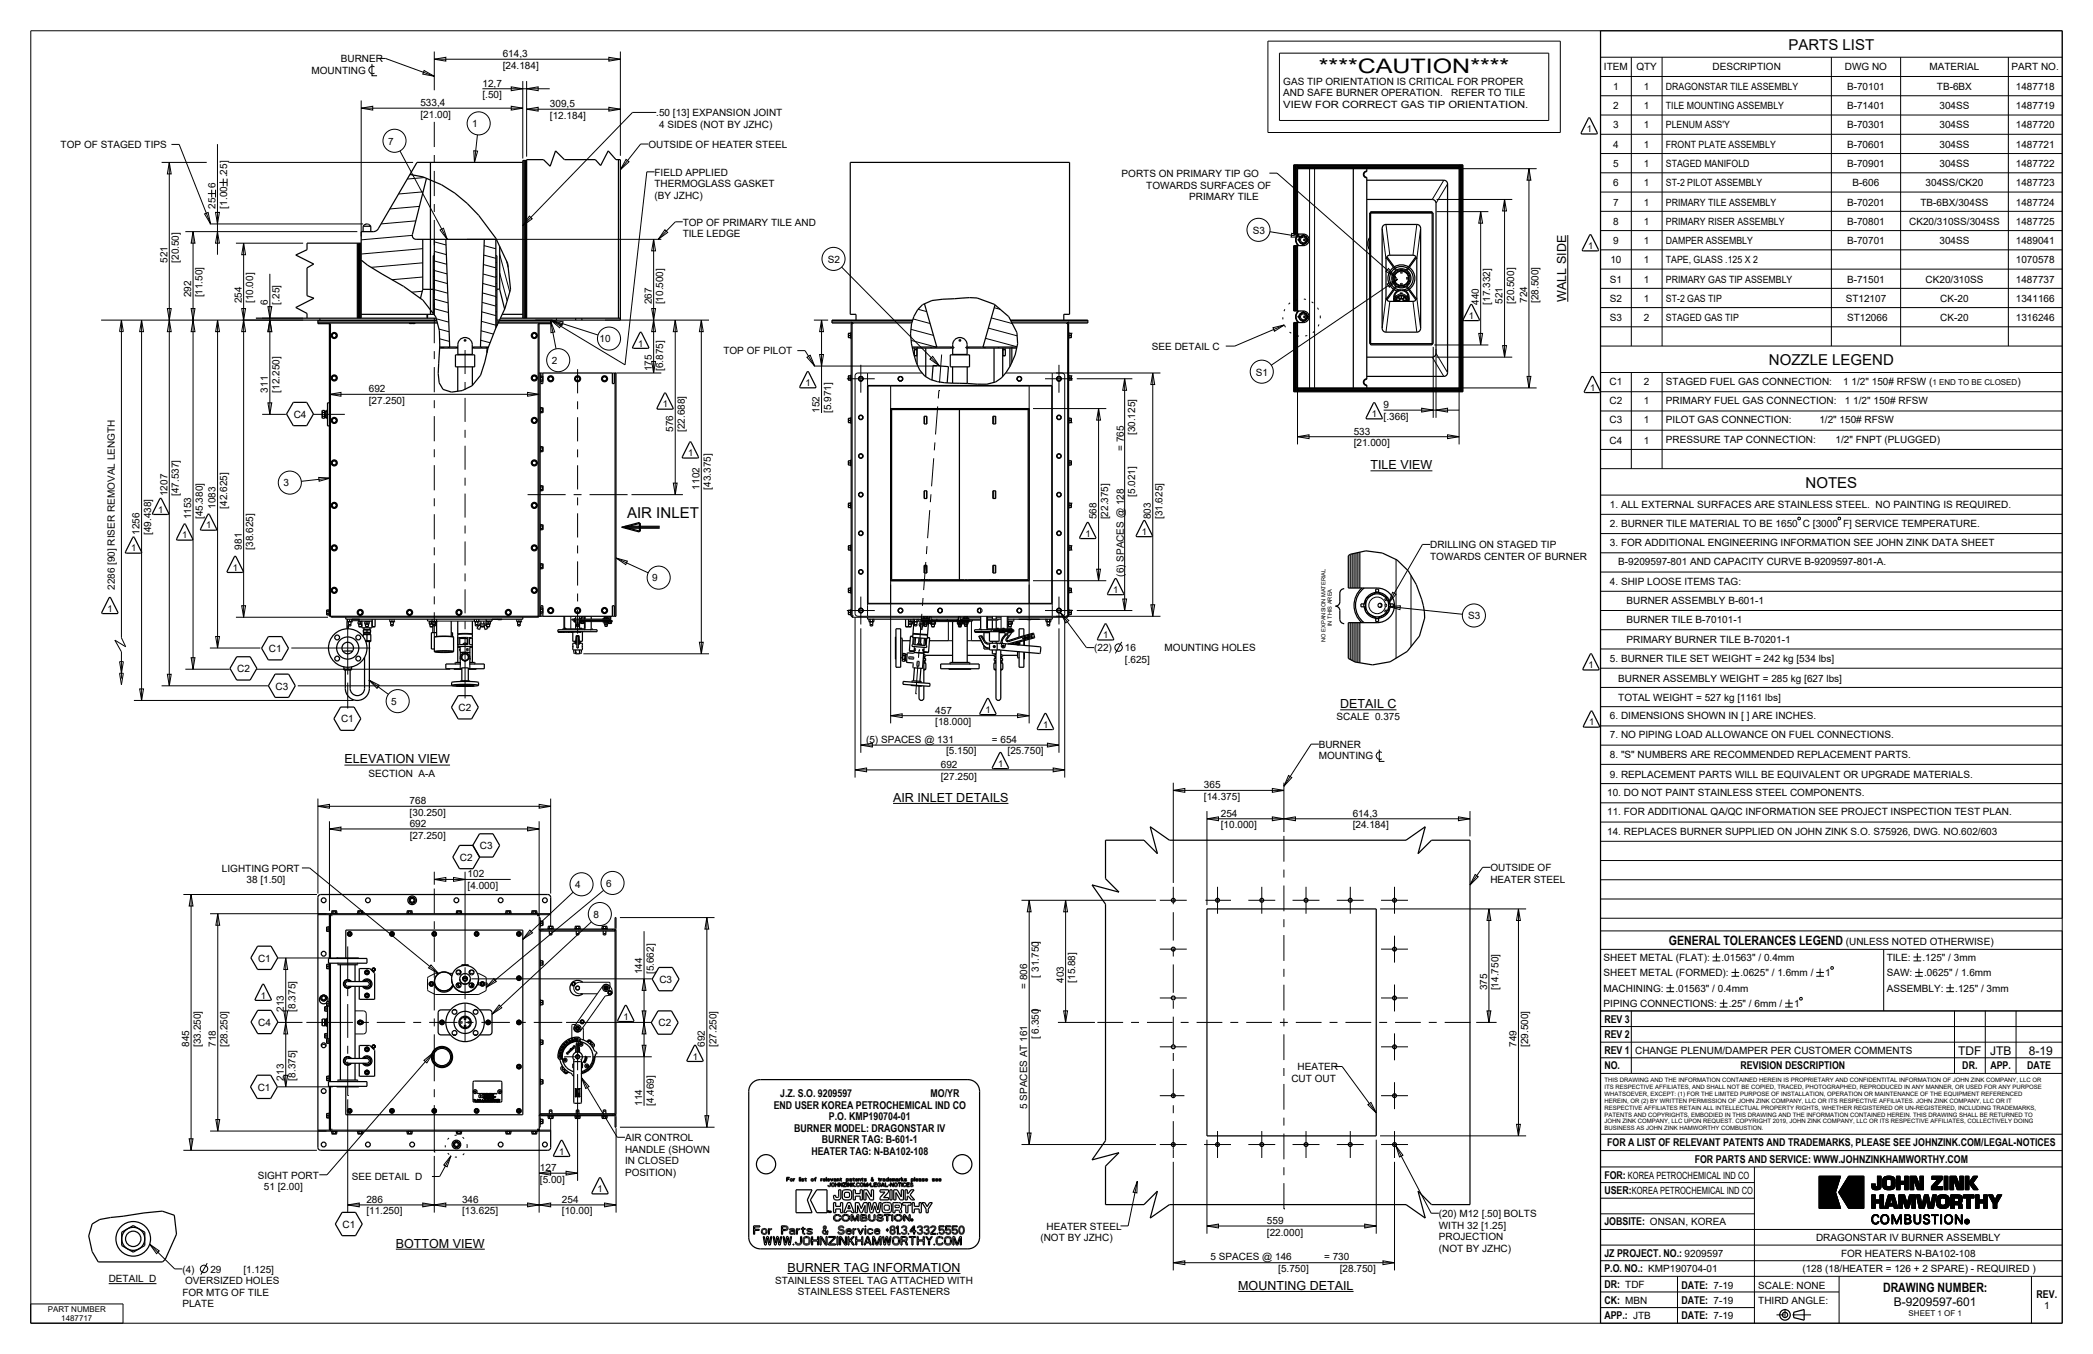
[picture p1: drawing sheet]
<svg xmlns="http://www.w3.org/2000/svg" width="864mm" height="559mm" viewBox="0 0 864 559" stroke-linecap="round" stroke-linejoin="round" font-family="sans-serif">
<defs><g id="words">
<text font-size="8.3" x="544.2" y="30.3">****CAUTION****</text>
<g font-size="6.2">
<text x="737.9" y="20.5">PARTS LIST</text>
<text x="729.8" y="150.7">NOZZLE LEGEND</text>
<text x="745" y="201.3">NOTES</text>
<text x="258.8" y="213.6">AIR INLET</text>
</g>
<g font-size="5.3">
<text x="688.6" y="389.9">GENERAL TOLERANCES LEGEND</text>
<text x="777" y="533.4">DRAWING NUMBER:</text>
</g>
<g font-size="5.2">
<text x="646.2" y="124.5" transform="rotate(-90 646.2 124.5)">WALL SIDE</text>
<text x="565.5" y="193.6">TILE VIEW</text>
<text x="553" y="292.2">DETAIL C</text>
<text x="142.1" y="315.1">ELEVATION VIEW</text>
<text x="368.5" y="330.9">AIR INLET DETAILS</text>
<text x="163.3" y="514.9">BOTTOM VIEW</text>
<text x="324.9" y="524.9">BURNER TAG INFORMATION</text>
<text x="510.9" y="532.3">MOUNTING DETAIL</text>
</g>
<g font-size="5">
<text x="808" y="435.2">TDF</text>
<text x="821.1" y="435.2">JTB</text>
<text x="837.1" y="435.2">8-19</text>
<text x="781.4" y="539.1">B-9209597-601</text>
</g>
<g font-size="4.4">
<text x="662" y="422">REV 3</text>
<text x="662" y="428.5">REV 2</text>
<text x="662" y="434.9">REV 1</text>
<text x="662" y="441.4">NO.</text>
<text x="718.2" y="441.4">REVISION DESCRIPTION</text>
<text x="809.7" y="441.4">DR.</text>
<text x="821.3" y="441.4">APP.</text>
<text x="836.4" y="441.4">DATE</text>
<text x="321.9" y="452.8">J.Z. S.O. 9209597</text>
<text x="383.9" y="452.8">MO/YR</text>
<text x="319.2" y="457.6">END USER KOREA PETROCHEMICAL IND CO</text>
<text x="327.7" y="467.1">BURNER MODEL: DRAGONSTAR IV</text>
<text x="342" y="462.4">P.O. KMP190704-01</text>
<text x="339.1" y="471.9">BURNER TAG: B-601-1</text>
<text x="663.1" y="473.1">FOR A LIST OF RELEVANT PATENTS AND TRADEMARKS, PLEASE SEE JOHNZINK.COM/LEGAL-NOTICES</text>
<text x="334.8" y="476.6">HEATER TAG: N-BA102-108</text>
<text x="699.3" y="479.8">FOR PARTS AND SERVICE: WWW.JOHNZINKHAMWORTHY.COM</text>
<text x="662" y="486.4">FOR: KOREA PETROCHEMICAL IND CO</text>
<text x="662" y="492.9">USER:KOREA PETROCHEMICAL IND CO</text>
<text x="662" y="505.8">JOBSITE: ONSAN, KOREA</text>
<text x="662" y="518.7">JZ PROJECT. NO.: 9209597</text>
<text x="662" y="525.1">P.O. NO.: KMP190704-01</text>
<text x="662" y="531.6">DR: TDF</text>
<text x="693.7" y="531.9">DATE: 7-19</text>
<text x="662" y="538">CK: MBN</text>
<text x="693.7" y="538">DATE: 7-19</text>
<text x="840.3" y="535.6">REV.</text>
<text x="662" y="544.5">APP.: JTB</text>
<text x="693.7" y="544.5">DATE: 7-19</text>
</g>
<g font-size="4.1">
<text x="207.4" y="23.6">614,3</text>
<text x="140.6" y="25.7">BURNER</text>
<text x="207.4" y="28.4">[24.184]</text>
<text x="661.8" y="28.8">ITEM</text>
<text x="675.2" y="28.8">QTY</text>
<text x="706.6" y="28.8">DESCRIPTION</text>
<text x="761.2" y="28.8">DWG NO</text>
<text x="796.1" y="28.8">MATERIAL</text>
<text x="830" y="28.8">PART NO.</text>
<text x="128.5" y="30.5">MOUNTING</text>
<text x="199.1" y="35.9">12,7</text>
<text x="529.5" y="35">GAS TIP ORIENTATION IS CRITICAL FOR PROPER</text>
<text x="199.1" y="40.6">[.50]</text>
<text x="529.5" y="39.8">AND SAFE BURNER OPERATION.</text>
<text x="598.8" y="39.8">REFER TO TILE</text>
<text x="665.6" y="37.1">1</text>
<text x="678.3" y="37.1">1</text>
<text x="687.4" y="37.1">DRAGONSTAR TILE ASSEMBLY</text>
<text x="762.1" y="37.1">B-70101</text>
<text x="799.2" y="37.1">TB-6BX</text>
<text x="831.7" y="37.1">1487718</text>
<text x="173.5" y="43.8">533,4</text>
<text x="226.9" y="44.3">309,5</text>
<text x="529.5" y="44.6">VIEW FOR CORRECT GAS TIP ORIENTATION.</text>
<text x="665.6" y="45.1">2</text>
<text x="678.3" y="45.1">1</text>
<text x="687.4" y="45.1">TILE MOUNTING ASSEMBLY</text>
<text x="762.1" y="45.1">B-71401</text>
<text x="800.2" y="45.1">304SS</text>
<text x="831.7" y="45.1">1487719</text>
<text x="173.5" y="48.6">[21.00]</text>
<text x="194.9" y="52.5">1</text>
<text x="226.9" y="49">[12.184]</text>
<text x="270.8" y="48">.50 [13] EXPANSION JOINT</text>
<text x="271.9" y="52.8">4 SIDES (NOT BY JZHC)</text>
<text x="665.6" y="53">3</text>
<text x="678.3" y="53">1</text>
<text x="687.4" y="53">PLENUM ASS'Y</text>
<text x="762.1" y="53">B-70301</text>
<text x="800.2" y="53">304SS</text>
<text x="831.7" y="53">1487720</text>
<text x="160.1" y="59.7">7</text>
<text x="25" y="61.2">TOP OF STAGED TIPS</text>
<text x="267.5" y="61">OUTSIDE OF HEATER STEEL</text>
<text x="665.6" y="61">4</text>
<text x="678.3" y="61">1</text>
<text x="687.4" y="61">FRONT PLATE ASSEMBLY</text>
<text x="762.1" y="61">B-70601</text>
<text x="800.2" y="61">304SS</text>
<text x="831.7" y="61">1487721</text>
<text x="665.6" y="68.9">5</text>
<text x="678.3" y="68.9">1</text>
<text x="687.4" y="68.9">STAGED MANIFOLD</text>
<text x="762.1" y="68.9">B-70901</text>
<text x="800.2" y="68.9">304SS</text>
<text x="831.7" y="68.9">1487722</text>
<text x="88.9" y="77.8" transform="rotate(-90 88.9 77.8)">6</text>
<text x="93.7" y="73.2" transform="rotate(-90 93.7 73.2)">.25]</text>
<text x="270.1" y="72.5">FIELD APPLIED</text>
<text x="270.1" y="77.3">THERMOGLASS GASKET</text>
<text x="462.8" y="73">PORTS ON PRIMARY TIP GO</text>
<text x="473" y="77.8">TOWARDS SURFACES OF</text>
<text x="665.6" y="76.9">6</text>
<text x="678.3" y="76.9">1</text>
<text x="687.4" y="76.9">ST-2 PILOT ASSEMBLY</text>
<text x="764.4" y="76.9">B-606</text>
<text x="794.5" y="76.9">304SS/CK20</text>
<text x="831.7" y="76.9">1487723</text>
<text x="270.1" y="82">(BY JZHC)</text>
<text x="490.7" y="82.6">PRIMARY TILE</text>
<text x="88.9" y="86.1" transform="rotate(-90 88.9 86.1)">25</text>
<text x="93.7" y="86.1" transform="rotate(-90 93.7 86.1)">[1.00</text>
<text x="665.6" y="84.8">7</text>
<text x="678.3" y="84.8">1</text>
<text x="687.4" y="84.8">PRIMARY TILE ASSEMBLY</text>
<text x="762.1" y="84.8">B-70201</text>
<text x="792.4" y="84.8">TB-6BX/304SS</text>
<text x="831.7" y="84.8">1487724</text>
<text x="281.7" y="93.1">TOP OF PRIMARY TILE AND</text>
<text x="665.6" y="92.8">8</text>
<text x="678.3" y="92.8">1</text>
<text x="687.4" y="92.8">PRIMARY RISER ASSEMBLY</text>
<text x="762.1" y="92.8">B-70801</text>
<text x="787.7" y="92.8">CK20/310SS/304SS</text>
<text x="831.7" y="92.8">1487725</text>
<text x="281.7" y="97.9">TILE LEDGE</text>
<text x="516.9" y="96.5">S3</text>
<text x="665.6" y="100.7">9</text>
<text x="678.3" y="100.7">1</text>
<text x="687.4" y="100.7">DAMPER ASSEMBLY</text>
<text x="762.1" y="100.7">B-70701</text>
<text x="800.2" y="100.7">304SS</text>
<text x="831.7" y="100.7">1489041</text>
<text x="69.1" y="108.5" transform="rotate(-90 69.1 108.5)">521</text>
<text x="73.8" y="108.5" transform="rotate(-90 73.8 108.5)">[20.50]</text>
<text x="341.5" y="108.5">S2</text>
<text x="664.5" y="108.7">10</text>
<text x="678.3" y="108.7">1</text>
<text x="687.4" y="108.7">TAPE, GLASS .125 X 2</text>
<text x="831.7" y="108.7">1070578</text>
<text x="664.2" y="116.6">S1</text>
<text x="678.3" y="116.6">1</text>
<text x="687.4" y="116.6">PRIMARY GAS TIP ASSEMBLY</text>
<text x="762.1" y="116.6">B-71501</text>
<text x="794.5" y="116.6">CK20/310SS</text>
<text x="831.7" y="116.6">1487737</text>
<text x="78.9" y="122.7" transform="rotate(-90 78.9 122.7)">292</text>
<text x="83.6" y="122.7" transform="rotate(-90 83.6 122.7)">[11.50]</text>
<text x="99.7" y="125.1" transform="rotate(-90 99.7 125.1)">254</text>
<text x="104.5" y="125.1" transform="rotate(-90 104.5 125.1)">[10.00]</text>
<text x="110.5" y="125.7" transform="rotate(-90 110.5 125.7)">6</text>
<text x="115.3" y="125.7" transform="rotate(-90 115.3 125.7)">[.25]</text>
<text x="268.9" y="125.6" transform="rotate(-90 268.9 125.6)">267</text>
<text x="273.7" y="125.6" transform="rotate(-90 273.7 125.6)">[10.500]</text>
<text x="610.2" y="125.8" transform="rotate(-90 610.2 125.8)">440</text>
<text x="614.9" y="125.8" transform="rotate(-90 614.9 125.8)">[17.332]</text>
<text x="620" y="125.4" transform="rotate(-90 620 125.4)">521</text>
<text x="624.8" y="125.4" transform="rotate(-90 624.8 125.4)">[20.500]</text>
<text x="630.1" y="125" transform="rotate(-90 630.1 125)">724</text>
<text x="634.8" y="125" transform="rotate(-90 634.8 125)">[28.500]</text>
<text x="664.2" y="124.6">S2</text>
<text x="678.3" y="124.6">1</text>
<text x="687.4" y="124.6">ST-2 GAS TIP</text>
<text x="761.6" y="124.6">ST12107</text>
<text x="800.6" y="124.6">CK-20</text>
<text x="831.7" y="124.6">1341166</text>
<text x="664.2" y="132.5">S3</text>
<text x="678.3" y="132.5">2</text>
<text x="687.4" y="132.5">STAGED GAS TIP</text>
<text x="762.1" y="132.5">ST12066</text>
<text x="800.6" y="132.5">CK-20</text>
<text x="831.7" y="132.5">1316246</text>
<text x="247.4" y="141.3">10</text>
<text x="298.5" y="146.3">TOP OF PILOT</text>
<text x="475.3" y="144.4">SEE DETAIL C</text>
<text x="227.7" y="150.2">2</text>
<text x="268.9" y="153.2" transform="rotate(-90 268.9 153.2)">175</text>
<text x="273.7" y="153.2" transform="rotate(-90 273.7 153.2)">[6.875]</text>
<text x="518.2" y="155">S1</text>
<text x="110.5" y="162" transform="rotate(-90 110.5 162)">311</text>
<text x="115.3" y="162" transform="rotate(-90 115.3 162)">[12.250]</text>
<text x="152.2" y="161.9">692</text>
<text x="664.1" y="158.9">C1</text>
<text x="678.3" y="158.9">2</text>
<text x="687.4" y="158.9">STAGED FUEL GAS CONNECTION:</text>
<text x="760.5" y="158.9">1 1/2&quot; 150# RFSW (</text>
<text x="832.4" y="158.9">)</text>
<text x="152.2" y="166.7">[27.250]</text>
<text x="664.1" y="166.8">C2</text>
<text x="678.3" y="166.8">1</text>
<text x="687.4" y="166.8">PRIMARY FUEL GAS CONNECTION:</text>
<text x="761.2" y="166.8">1 1/2&quot; 150# RFSW</text>
<text x="121.2" y="172.4">C4</text>
<text x="338.2" y="170.4" transform="rotate(-90 338.2 170.4)">152</text>
<text x="343" y="170.4" transform="rotate(-90 343 170.4)">[5.971]</text>
<text x="570.9" y="168.5">9</text>
<text x="570.9" y="173.2">[.366]</text>
<text x="277.8" y="178.3" transform="rotate(-90 277.8 178.3)">576</text>
<text x="282.6" y="178.3" transform="rotate(-90 282.6 178.3)">[22.688]</text>
<text x="468.4" y="179.6" transform="rotate(-90 468.4 179.6)">[30.125]</text>
<text x="558.6" y="179.4">533</text>
<text x="664.1" y="174.8">C3</text>
<text x="678.3" y="174.8">1</text>
<text x="687.4" y="174.8">PILOT GAS CONNECTION:</text>
<text x="750.7" y="174.8">1/2&quot; 150# RFSW</text>
<text x="558.6" y="184.2">[21.000]</text>
<text x="664.1" y="183.1">C4</text>
<text x="678.3" y="183.1">1</text>
<text x="687.4" y="182.7">PRESSURE TAP CONNECTION:</text>
<text x="757.3" y="182.7">1/2&quot; FNPT (PLUGGED)</text>
<text x="463.6" y="186.1" transform="rotate(-90 463.6 186.1)">= 765</text>
<text x="116.9" y="200.8">3</text>
<text x="288.6" y="202" transform="rotate(-90 288.6 202)">1102</text>
<text x="293.3" y="202" transform="rotate(-90 293.3 202)">[43.375]</text>
<text x="69.1" y="204.8" transform="rotate(-90 69.1 204.8)">1207</text>
<text x="73.8" y="204.8" transform="rotate(-90 73.8 204.8)">[47.537]</text>
<text x="89" y="209.9" transform="rotate(-90 89 209.9)">1083</text>
<text x="93.7" y="209.9" transform="rotate(-90 93.7 209.9)">[42.625]</text>
<text x="468.4" y="205" transform="rotate(-90 468.4 205)">[5.021]</text>
<text x="664.3" y="209.5">1. ALL EXTERNAL SURFACES ARE STAINLESS STEEL. NO PAINTING IS REQUIRED.</text>
<text x="78.9" y="214.3" transform="rotate(-90 78.9 214.3)">1153</text>
<text x="83.6" y="214.3" transform="rotate(-90 83.6 214.3)">[45.380]</text>
<text x="452.5" y="214.3" transform="rotate(-90 452.5 214.3)">568</text>
<text x="457.3" y="214.3" transform="rotate(-90 457.3 214.3)">[22.375]</text>
<text x="474.9" y="214.3" transform="rotate(-90 474.9 214.3)">803</text>
<text x="479.6" y="214.3" transform="rotate(-90 479.6 214.3)">[31.625]</text>
<text x="57.6" y="220.7" transform="rotate(-90 57.6 220.7)">1256</text>
<text x="62.4" y="220.7" transform="rotate(-90 62.4 220.7)">[49.438]</text>
<text x="664.3" y="217.4">2. BURNER TILE MATERIAL TO BE 1650 C [3000 F] SERVICE TEMPERATURE.</text>
<text x="99.7" y="226.8" transform="rotate(-90 99.7 226.8)">981</text>
<text x="104.5" y="226.8" transform="rotate(-90 104.5 226.8)">[38.625]</text>
<text x="590.1" y="226.3">DRILLING ON STAGED TIP</text>
<text x="664.3" y="225.4">3. FOR ADDITIONAL ENGINEERING INFORMATION SEE JOHN ZINK DATA SHEET</text>
<text x="590.1" y="231">TOWARDS CENTER OF BURNER</text>
<text x="667.7" y="233.3">B-9209597-801 AND CAPACITY CURVE B-9209597-801-A.</text>
<text x="269.1" y="240">9</text>
<text x="463.6" y="238" transform="rotate(-90 463.6 238)">(6) SPACES @ 128</text>
<text x="47.3" y="243.5" transform="rotate(-90 47.3 243.5)">2286 [90] RISER REMOVAL LENGTH</text>
<text x="664.3" y="241.2">4. SHIP LOOSE ITEMS TAG:</text>
<text x="671.2" y="249.2">BURNER ASSEMBLY B-601-1</text>
<text x="605.8" y="255.7">S3</text>
<text x="671.2" y="257.1">BURNER TILE B-70101-1</text>
<text x="110.9" y="269.1">C1</text>
<text x="451.5" y="268.9">(22)</text>
<text x="464.2" y="268.9">16</text>
<text x="480.6" y="268.9">MOUNTING HOLES</text>
<text x="671.2" y="265.4">PRIMARY BURNER TILE B-70201-1</text>
<text x="464.2" y="273.6">[.625]</text>
<text x="664.3" y="273.4">5. BURNER TILE SET WEIGHT = 242 kg [534 lbs]</text>
<text x="97.9" y="277.4">C2</text>
<text x="667.7" y="281.3">BURNER ASSEMBLY WEIGHT = 285 kg [627 lbs]</text>
<text x="113.7" y="284.6">C3</text>
<text x="161.4" y="290.9">5</text>
<text x="189.2" y="293.4">C2</text>
<text x="667.7" y="289.3">TOTAL WEIGHT = 527 kg [1161 lbs]</text>
<text x="140.7" y="298.2">C1</text>
<text x="385.9" y="294.6">457</text>
<text x="385.9" y="299.3">[18.000]</text>
<text x="551.5" y="297.2">SCALE 0.375</text>
<text x="664.3" y="296.8">6. DIMENSIONS SHOWN IN [ ] ARE INCHES.</text>
<text x="664.3" y="304.7">7. NO PIPING LOAD ALLOWANCE ON FUEL CONNECTIONS.</text>
<text x="357.3" y="306.6">(5) SPACES @ 131</text>
<text x="390.3" y="311.3">[5.150]</text>
<text x="409.3" y="306.6">= 654</text>
<text x="415.7" y="311.3">[25.750]</text>
<text x="544.1" y="308.7">BURNER</text>
<text x="388.2" y="316.9">692</text>
<text x="544.1" y="313.4">MOUNTING</text>
<text x="664.3" y="312.7">8. &quot;S&quot; NUMBERS ARE RECOMMENDED REPLACEMENT PARTS.</text>
<text x="152.1" y="320.6">SECTION A-A</text>
<text x="388.2" y="321.7">[27.250]</text>
<text x="664.3" y="321">9. REPLACEMENT PARTS WILL BE EQUIVALENT OR UPGRADE MATERIALS.</text>
<text x="496.8" y="325.4">365</text>
<text x="663.1" y="328.5">10. DO NOT PAINT STAINLESS STEEL COMPONENTS.</text>
<text x="169" y="332">768</text>
<text x="496.8" y="330.2">[14.375]</text>
<text x="169" y="336.7">[30.250]</text>
<text x="169" y="341.3">692</text>
<text x="503.7" y="337.1">254</text>
<text x="503.7" y="341.9">[10.000]</text>
<text x="558.1" y="337.1">614,3</text>
<text x="558.1" y="341.9">[24.184]</text>
<text x="663.1" y="336.5">11. FOR ADDITIONAL QA/QC INFORMATION SEE PROJECT INSPECTION TEST PLAN.</text>
<text x="169" y="346.1">[27.250]</text>
<text x="663.1" y="344.4">14. REPLACES BURNER SUPPLIED ON JOHN ZINK S.O. S75926, DWG. NO.602/603</text>
<text x="198" y="350.5">C3</text>
<text x="91.6" y="359.8">LIGHTING PORT</text>
<text x="189.8" y="355.3">C2</text>
<text x="615" y="359.5">OUTSIDE OF</text>
<text x="101.7" y="364.6">38 [1.50]</text>
<text x="192.9" y="362.1">102</text>
<text x="250.1" y="366">6</text>
<text x="615" y="364.3">HEATER STEEL</text>
<text x="192.9" y="366.9">[4.000]</text>
<text x="237.3" y="366.5">4</text>
<text x="244.8" y="378.8">8</text>
<text x="761.6" y="389.9">(UNLESS NOTED OTHERWISE)</text>
<text x="106.5" y="396.8">C1</text>
<text x="661.7" y="396.6">SHEET METAL (FLAT):</text>
<text x="710.3" y="396.6">.01563&quot; / 0.4mm</text>
<text x="778.5" y="396.6">TILE:</text>
<text x="793.2" y="396.6">.125&quot; / 3mm</text>
<text x="265" y="402.1" transform="rotate(-90 265 402.1)">144</text>
<text x="269.7" y="402.1" transform="rotate(-90 269.7 402.1)">[5.662]</text>
<text x="272.1" y="405.6">C3</text>
<text x="428.6" y="403.6" transform="rotate(-90 428.6 403.6)">[ 31.750]</text>
<text x="438.9" y="405.6" transform="rotate(-90 438.9 405.6)">403</text>
<text x="443.7" y="405.6" transform="rotate(-90 443.7 405.6)">[15.88]</text>
<text x="661.7" y="402.9">SHEET METAL (FORMED):</text>
<text x="718.1" y="402.9">.0625&quot; / 1.6mm /</text>
<text x="753.1" y="402.9">1</text>
<text x="778.5" y="402.9">SAW:</text>
<text x="793.9" y="402.9">.0625&quot; / 1.6mm</text>
<text x="423.9" y="408.2" transform="rotate(-90 423.9 408.2)">= 806</text>
<text x="613.6" y="408.7" transform="rotate(-90 613.6 408.7)">375</text>
<text x="618.3" y="408.7" transform="rotate(-90 618.3 408.7)">[14.750]</text>
<text x="661.7" y="409.3">MACHINING:</text>
<text x="691.3" y="409.3">.01563&quot; / 0.4mm</text>
<text x="778.5" y="409.3">ASSEMBLY:</text>
<text x="806.8" y="409.3">.125&quot; / 3mm</text>
<text x="117.1" y="417.5" transform="rotate(-90 117.1 417.5)">213</text>
<text x="121.9" y="417.5" transform="rotate(-90 121.9 417.5)">[8.375]</text>
<text x="661.7" y="415.6">PIPING CONNECTIONS:</text>
<text x="713.3" y="415.6">.25&quot; / 6mm /</text>
<text x="740.3" y="415.6">1</text>
<text x="106.5" y="423.3">C4</text>
<text x="271.7" y="423.6">C2</text>
<text x="428.6" y="429" transform="rotate(-90 428.6 429)">[ 6.350]</text>
<text x="78" y="432.1" transform="rotate(-90 78 432.1)">845</text>
<text x="82.8" y="432.1" transform="rotate(-90 82.8 432.1)">[33.250]</text>
<text x="89.1" y="432.1" transform="rotate(-90 89.1 432.1)">718</text>
<text x="93.8" y="432.1" transform="rotate(-90 93.8 432.1)">[28.250]</text>
<text x="290.9" y="432.1" transform="rotate(-90 290.9 432.1)">692</text>
<text x="295.6" y="432.1" transform="rotate(-90 295.6 432.1)">[27.250]</text>
<text x="625.7" y="432.1" transform="rotate(-90 625.7 432.1)">749</text>
<text x="630.5" y="432.1" transform="rotate(-90 630.5 432.1)">[29.500]</text>
<text x="674.7" y="434.9">CHANGE PLENUM/DAMPER PER CUSTOMER COMMENTS</text>
<text x="535.4" y="441.7">HEATER</text>
<text x="117.1" y="445.9" transform="rotate(-90 117.1 445.9)">213</text>
<text x="121.9" y="445.9" transform="rotate(-90 121.9 445.9)">[8.375]</text>
<text x="532.8" y="446.5">CUT OUT</text>
<text x="106.3" y="450.1">C1</text>
<text x="265" y="456.4" transform="rotate(-90 265 456.4)">114</text>
<text x="269.7" y="456.4" transform="rotate(-90 269.7 456.4)">[4.469]</text>
<text x="423.9" y="457.7" transform="rotate(-90 423.9 457.7)">5 SPACES AT 161</text>
<text x="257.9" y="470.9">AIR CONTROL</text>
<text x="257.9" y="475.7">HANDLE (SHOWN</text>
<text x="222.8" y="483.3">127</text>
<text x="257.9" y="480.4">IN CLOSED</text>
<text x="257.9" y="485.2">POSITION)</text>
<text x="106.3" y="486.4">SIGHT PORT</text>
<text x="108.9" y="491.2">51 [2.00]</text>
<text x="145.2" y="487.1">SEE DETAIL D</text>
<text x="222.8" y="488.1">[5.00]</text>
<text x="151.2" y="496.4">286</text>
<text x="190.7" y="496.4">346</text>
<text x="231.8" y="496.4">254</text>
<text x="151.2" y="501.2">[11.250]</text>
<text x="190.7" y="501.2">[13.625]</text>
<text x="231.8" y="501.2">[10.00]</text>
<text x="593.7" y="502.3">(20) M12 [.50] BOLTS</text>
<text x="141.3" y="506.7">C1</text>
<text x="431.8" y="507.5">HEATER STEEL</text>
<text x="522.8" y="505.2">559</text>
<text x="522.8" y="510">[22.000]</text>
<text x="593.7" y="507">WITH 32 [1.25]</text>
<text x="429.3" y="512.3">(NOT BY JZHC)</text>
<text x="593.7" y="511.8">PROJECTION</text>
<text x="749.3" y="512.2">DRAGONSTAR IV BURNER ASSEMBLY</text>
<text x="499.5" y="520.1">5 SPACES @ 146</text>
<text x="546.3" y="520.1">= 730</text>
<text x="593.7" y="516.6">(NOT BY JZHC)</text>
<text x="759.6" y="518.7">FOR HEATERS N-BA102-108</text>
<text x="75.3" y="525.3">(4)</text>
<text x="86.8" y="525.3">29</text>
<text x="100.4" y="525.3">[1.125]</text>
<text x="527.4" y="524.9">[5.750]</text>
<text x="552.8" y="524.9">[28.750]</text>
<text x="743.7" y="525.1">(128 (18/HEATER = 126 + 2 SPARE) - REQUIRED )</text>
<text x="44.9" y="529.1">DETAIL D</text>
<text x="76.4" y="530">OVERSIZED HOLES</text>
<text x="319.8" y="529.9">STAINLESS STEEL TAG ATTACHED WITH</text>
<text x="725.5" y="531.9">SCALE: NONE</text>
<text x="75.3" y="534.8">FOR MTG OF TILE</text>
<text x="75.3" y="539.6">PLATE</text>
<text x="329.2" y="534.6">STAINLESS STEEL FASTENERS</text>
<text x="725.5" y="538.4">THIRD ANGLE:</text>
<text x="843.4" y="540.4">1</text>
</g>
<g font-size="3.9">
<text x="654.8" y="54.6">1</text>
<text x="655.3" y="102.8">1</text>
<text x="606.1" y="131.6">1</text>
<text x="263.4" y="143">1</text>
<text x="332.4" y="159.3">1</text>
<text x="656.1" y="161.3">1</text>
<text x="273.5" y="168.1">1</text>
<text x="566.1" y="172.1">1</text>
<text x="283.9" y="188.3">1</text>
<text x="65.3" y="211.6">1</text>
<text x="85.1" y="218.1">1</text>
<text x="447.8" y="221.5">1</text>
<text x="471.2" y="220.7">1</text>
<text x="54.1" y="227.6">1</text>
<text x="75.2" y="222.2">1</text>
<text x="96.1" y="235.5">1</text>
<text x="459.3" y="244.7">1</text>
<text x="44.4" y="252.5">1</text>
<text x="455.2" y="263.4">1</text>
<text x="655.5" y="275.8">1</text>
<text x="406.6" y="294.2">1</text>
<text x="655.7" y="299.4">1</text>
<text x="430.4" y="300.4">1</text>
<text x="411.8" y="316.5">1</text>
<text x="107.6" y="412.1">1</text>
<text x="257.2" y="420.9">1</text>
<text x="285.8" y="437.3">1</text>
<text x="230.8" y="476.5">1</text>
<text x="246.6" y="492">1</text>
</g>
<g font-size="3.3">
<text x="797.3" y="158.9">1 END TO BE CLOSED</text>
<text x="19.7" y="541.5">PART NUMBER</text>
<text x="25.3" y="545.3">1487717</text>
<text x="787.5" y="543.2">SHEET 1 OF 1</text>
</g>
<g font-size="2.5">
<text x="662" y="446.5">THIS DRAWING AND THE INFORMATION CONTAINED HEREIN IS PROPRIETARY AND CONFIDENTITAL INFORMATION OF JOHN ZINK COMPANY, LLC OR</text>
<text x="662" y="449.4">ITS RESPECTIVE AFFILIATES, AND SHALL NOT BE COPIED, TRACED, PHOTOGRAPHED, REPRODUCED IN ANY MANNER, OR USED FOR ANY PURPOSE</text>
<text x="662" y="452.2">WHATSOEVER, EXCEPT: (1) FOR THE LIMITED PURPOSE OF INSTALLATION, OPERATION OR MAINTENANCE OF THE EQUIPMENT REFERENCED</text>
<text x="662" y="455.1">HEREIN, OR (2) BY WRITTEN PERMISSION OF JOHN ZINK COMPANY, LLC OR ITS RESPECTIVE AFFILIATES. JOHN ZINK COMPANY, LLC OR IT</text>
<text x="662" y="457.9">RESPECTIVE AFFILIATES RETAIN ALL INTELLECTUAL PROPERTY RIGHTS, WHETHER REGISTERED OR UN-REGISTERED, INCLUDING TRADEMARKS,</text>
<text x="662" y="460.8">PATENTS AND COPYRIGHTS, EMBODIED IN THIS DRAWING AND THE INFORMATION CONTAINED HEREIN. THIS DRAWING SHALL BE RETURNED TO</text>
<text x="662" y="463.7">JOHN ZINK COMPANY, LLC UPON REQUEST. COPYRIGHT 2019, JOHN ZINK COMPANY, LLC OR ITS RESPECTIVE AFFILIATES, COLLECTIVELY DOING</text>
<text x="662" y="466.5">BUSINESS AS JOHN ZINK HAMWORTHY COMBUSTION.</text>
</g>
<g font-size="2.3">
<text x="549.6" y="258.4" transform="rotate(-90 549.6 258.4)">IN THIS AREA</text>
<text x="546.9" y="264.9" transform="rotate(-90 546.9 264.9)">NO EXPANSION MATERIAL</text>
</g>
</g></defs>
<g fill="none" stroke="#000" stroke-width=".41">
<path d="M12.7 12.7h838.2v533.4h-838.2zM523.2 17h120.6v37.7h-120.6zM660.4 12.7v366.3h190.5M527.9 21.9h111.1v27.8h-111.1zM660.4 23.6h190.5M660.4 31.6h190.5M660.4 39.5h190.5M673.1 23.6v119.2M685.8 23.6v119.2M755.6 23.6v119.2M784.2 23.6v119.2M828.7 23.6v119.2"/>
<path d="M660.4 47.5h190.5M660.4 55.4h190.5M174.6 79.2l-10.2 .9M175.2 73.3l-7.2 .6M540.4 69.6v90.5M542.4 69.6v90.5M595.7 74.4l-4.7 7.9M597.3 76l-4.8 7.9M660.4 63.4h190.5M660.4 71.3h190.5M660.4 79.3h190.5M170.1 97.1l-21.1 1.9"/>
<path d="M171.6 91.2l-14.4 1.2M173.1 85.2l-12.3 1M179.2 99.8l4.8 1.3M524 95.6l13.6 2.3M533 96.3l4.6 1.6h-4.9zM537.8 97.8l.6 .2 .5 .8M538.9 99.1l-.5 .8-.6 .2M565.1 87.9v53.9M565.5 87.3h25.4M570.3 94.3l1.6 12.7M571.9 92.6l1.6 12.7M584.6 92.6l-1.6 12.7"/>
<path d="M586.2 94.3l-1.6 12.7M591.4 87.9v53.9M660.4 87.2h190.5M660.4 95.2h190.5M174.4 114.3l-12.7 1.1M174.4 108.5l-21.3 1.8M174.4 102.6l-25.4 2.2M178.8 119.9l.4 .1M178.8 117l.4 .1M178.8 114.1l.4 .1M178.8 111.2l.4 .1M178.8 108.3l.4 .1"/>
<path d="M179.2 119.5l5.5 1.5M179.2 115.6l5.4 1.4M179.2 111.6l5.3 1.4M179.2 107.7l5.1 1.4M179.2 103.7l5 1.4M199.2 117l5.4 1.4M199.3 113.1l5.3 1.4M199.5 109.2l5.1 1.3M199.6 105.3l5 1.3M199.7 101.4l4.9 1.3M205 108.2l-.4 .2M205 111.1l-.4 .2"/>
<path d="M205 114l-.4 .2M205 116.9l-.4 .2M205 119.9l-.4 .2M206.2 112.7l3.1 11.5M206.2 105l4.1 15.5M208.9 107.6l.8 2.8M347.3 110.2l40.3 40.8M572.4 117.2l4.3-2-3.5 3.3zM576.7 115.2l-52.1 35.5M660.4 103.1h190.5M660.4 111.1h190.5M660.4 119h190.5"/>
<path d="M131.2 132.9h49.2M174.2 120.2l-4.3 .4M178.8 128.6l.4 .1M178.8 125.7l.4 .1M178.8 122.8l.4 .1M179.2 127.4l5.8 1.6M179.2 123.5l5.7 1.5M180 131.6l5.2 1.3M181.1 135.8l4.2 1.1M181.4 139.8l4.1 1.1M198.5 136.5l5.1 1.4M198.6 132.6l6 1.6"/>
<path d="M198.8 128.7l5.8 1.6M198.9 124.8l5.7 1.5M199 120.9l5.6 1.5M205 122.8l-.4 .2M205 125.7l-.4 .2M205 128.6l-.4 .2M205 131.5l-.4 .2M205 134.4l-.4 .2M205.7 132.9h21.5M222.5 133.6l-.2 121-85.4 .1-.5-.4M343.3 132.9h33M351 132.9l.6 .6h.6"/>
<path d="M375.9 135.9l9.3 2.5M376.2 133.3h-24.6l.1 121.2M376.7 131.6l7.1 1.9M378.8 127.6l3.6 1M406.6 139.6l13 3.5M407.8 135.4l11.9 3.2M409 131.2l8.7 2.3M410.2 127l2.5 .7M417.4 132.9h31.4M417.6 133.3h22.9v121M441.1 132.9l-.6 .6h-.6M537.8 129.6l.6 .2 .5 .8"/>
<path d="M538.9 130.9l-.5 .8-.6 .2M571.9 122.7l-1.6 12.7M573.5 124.4l-1.6 12.7M575.1 124.1v.3M575.5 123.5l.9-1.5 1.8-.7 1.8 .6 1 1.6M576.1 124.1l.1 .3M576.3 124.1v.3M576.8 122.7l-.5 1.2M578.2 122l-1.3 .6M578.3 122l1.3 .6M579.7 122.7l.5 1.2M580.2 124.1v.3"/>
<path d="M580.3 124.1v.3M581.4 124.1v.3M583 124.4l1.6 12.7M584.6 122.7l1.6 12.7M660.4 126.9h190.5M660.4 134.9h190.5M183.1 143.2l-.2 .5M185.1 143.2l-.2 .5M198.3 140.4l3.9 1.1M198.8 143.2l-.2 .5M200.8 143.2l-.2 .5M223.2 153.9h.8"/>
<path d="M252.7 153.9h.8M254.2 153.9v100.4M358 153.9l-4.4 .1-.6 .4-.2 .7v98.1l.2 .7 .6 .4h4.4M358 158.5v.6M367.3 159.1h.2M367.3 159.3h57.5M367.5 159.3v89.7M375.9 140.5l10.3 2.7M378.7 143.2l-.2 .5M383.7 148.2l1.1-1.1 2.8 3.9zM384.3 143.2l-.2 .5M388.5 146.3l-.9 11.6"/>
<path d="M406.5 143.2l-.2 .5M412.1 143.2l-.2 .5M417.7 143.2l-.2 .5M424.6 159.1h.2M424.6 159.3v89.7M434.2 153.9l4.3 .1 .6 .4 .2 .7v98.1l-.2 .7-.6 .4h-4.3M434.2 158.5v.6M565.5 142.4h25.4M591 147.4l4.7 7.9M592.5 145.8l4.8 8M660.4 142.8h190.5M660.4 153.7h190.5"/>
<path d="M673.1 153.7v39.7M685.8 153.7v39.7M129.2 171h13.1M367.5 168.8h12.4M367.5 168.6h57.1M367.6 168.6h.1M381.5 171.8v3.2M382.3 171.8v3.2M383.9 168.8h24.4M386.9 167.7l-.9 11.6M387.4 161.2h.1M387.4 161.2l-.3 3.3"/>
<path d="M409.9 171.8v3.2M410.7 171.8v3.2M412.2 168.8h12.4M424.5 168.6h.1M660.4 161.7h190.5M660.4 169.6h190.5M660.4 177.5h190.5M385.3 189.1l-.9 11.6M385.8 182.6l-.3 3.3M660.4 185.5h190.5M660.4 193.4h190.5M381.5 202.6v3.1"/>
<path d="M382.3 202.6v3.1M383.6 210.5l-.9 11.6M384.1 204l-.2 3.3M409.9 202.6v3.1M410.7 202.6v3.1M660.4 204.3h190.5M660.4 212.3h190.5M367.5 239.7h57.1M367.6 239.7h.1M375.4 239.3v.4M381.5 233.3v3.2M382 231.9l-.9 11.6"/>
<path d="M382.3 233.3v3.2M382.5 225.4l-.3 3.3M409.9 233.3v3.2M410.7 233.3v3.2M417.5 239.3v.4M424.5 239.7h.1M576 230.9v40.7M582.2 237.5v29.4M660.4 220.2h190.5M660.4 228.1h190.5M660.4 236.1h190.5M136.9 254.3v.3"/>
<path d="M143.8 258.1v1.4M145.2 256.2h3M176.4 256.3h1.9M180.1 256.3h15.7M197.5 256.3h3.1M221.9 254.3v.3M222.1 254.2h.2M223.2 254.3h.8M232.2 259.5h9M233 254.3v5M235.5 254.3l.2 5.2M235.9 255.9h15.8"/>
<path d="M236.7 256.5h.8M239.1 256.5h13.5M241.1 256.5l-.1 3M241.1 254.3v1.2M241.1 255.9v.2M243.9 259.5h.6M252.7 254.3h.8M351.6 254.7h29.4M351.7 254.2h.5M351.7 254.2l.3 .4-.3 .1M358 249.2v.6M367.3 249.2h.2"/>
<path d="M367.3 249h57.5M375.8 256.3h1M378.8 256.3h1.5M379.5 255.9h4M380.3 256.5h19.8M380.4 253.3l-.9 11.6M380.9 246.8l-.3 3.3M382.8 254.7h.7M384.2 255.9h.1M384.2 254.7h11.3M391.3 256.5v7.9h1.8M396.2 254.7h1.4"/>
<path d="M396.9 255.9h7.7M399.4 254.7h5.2M400.8 256.3v8.1h-1.7M404.1 259.5h.6M407.4 259.5h9M407.4 254.3l.2 5.2M407.4 255.9h4.4M407.4 254.7h2.1M411 254.7h2.1M413.1 254.3l-.2 5.2M415.6 254.3l-.2 5.2M415.9 254.7h24.6"/>
<path d="M424.6 249.2h.2M434.2 249.2v.6M439.9 254.2h.5l-.2 .4 .2 .1M440.5 254.3l-.1 .2M568.2 246.4l1.4 .3 1.1 .8 .9 1.9M571.6 250.2l-.9 2-1.1 .8-1.4 .3M573 250.3l4.8-.3-.2 1.6zM573 250.3l30.4 3.2M660.4 244h190.5M660.4 252h190.5M660.4 259.9h190.5M378.7 274.7l-.9 11.6"/>
<path d="M379.2 268.2h.1M379.2 268.2l-.2 3.3M660.4 267.8h190.5M660.4 275.8h190.5M377.8 286.3h.1M660.4 283.7h190.5M660.4 291.6h190.5M660.4 299.6h190.5M660.4 307.5h190.5M660.4 315.5h190.5M660.4 323.4h190.5M660.4 331.3h190.5"/>
<path d="M660.4 339.3h190.5M660.4 347.2h190.5M660.4 355.1h190.5M131.2 377.5h4.7M136.3 377.5h90.9v4.8M136.9 377.5v.6M222 377.6l-.1 .5M222 377.6v.1M222 377.7l.3 .1 .2-.2v6.3M222.1 377.5l.1 .1M254.2 378.7v4.6l-.6 .6h-30.6l-.5-.6M660.4 363.1h190.5"/>
<path d="M660.4 371h190.5M660.4 391.8h190.5M777.2 391.8v25.4M850.9 384.2h-190.5v161.9M146.5 417.2h3.8l.6 .5 .2 .7v7.1l-.2 .7-1 .5h-3.4M181.1 401.7l-1.7 .1-2.5 1.3-.5 .7 .1 4.8 3.1 1.8h17.8l3-1.5 .2-2.5M185.3 401.7h1.5M188.3 401.7h1.6M188.9 406.3l.3 1.3M193.8 401.7h1.7M195.3 406.1l-.3 1.5M196.9 401.7l3.5 1.6 .2 2.4"/>
<path d="M249 406.6a2.52 2.52 0 0 1 2.7 .2 2.52 2.52 0 0 1 .9 2.5l-.1 .8-.5 .5-2.3 .4-10.1 14.3a1.59 1.59 0 0 1-2.2 .4 1.59 1.59 0 0 1-.4-2.2zM251.7 407v-1.2l-.4-.4h-12.2a2.38 2.38 0 0 0-2.4 2.4 2.38 2.38 0 0 0 2.4 2.3h7.4M660.4 417.2h190.5M673.1 417.2v25.8M806.5 417.2v25.8M819.2 417.2v25.8M831.9 417.2v25.8M148 421.3a.69 .69 0 0 0-.6 .6 .69 .69 0 0 0 .6 .7M149.2 421.3a.7 .7 0 0 1 .8 .7 .7 .7 0 0 1-.8 .6M237.5 422.8l-1.5 .2-.1 5.4M240.5 424.1l.2 5.1M660.4 423.7h190.5"/>
<path d="M660.4 430.1h190.5M660.4 436.6h190.5M660.4 443h190.5M131.2 466.4h4.7M136.9 465.8v.6M221.9 465.8l.1 .4M222 466.2h.1M222.2 466.3l-.1 .1M222.5 460.1v6.2l-.2-.2-.3 .1M222.5 460.6l.5-.5h30.6l.6 .5v4.6M227.2 461.6v4.8h-90.9M660.4 468.1h190.5"/>
<path d="M660.4 474.9h190.5M660.4 481.6h190.5M660.4 488.1h63.5M660.4 494.5h63.5M723.9 481.6v64.5M750.6 485.5h8.8l-2 6.6 2 6.6h-8.8zM762.8 485.5h6.2v13.2h-6.2l-4.1-6.6zM772.3 493.1h1.5v2.1h1.9v-2.1h1.5v5.6h-1.5v-2.2h-1.9v2.2h-1.5zM774.7 485.5h1.4v3.8a1.49 1.49 0 0 1-2 1.7 1.64 1.64 0 0 1-1.6-.6 1.64 1.64 0 0 1-.2-1.7h1.4v.4a.49 .49 0 0 0 .4 .6 .49 .49 0 0 0 .6-.4zM774.7 485.5h1.4l-.1 4.7-.8 .7h-2.1l-.7-.7-.1-1.5h1.4l.1 .9h.8zM776.8 487.4l1.6-.4-.1 .6-1.5 .8zM776.8 488.4l1.5-.8 .1 1.5-1.6 .3z"/>
<path d="M776.8 487l2.2-.3-2.2 .7zM776.8 489.4l1.6-.3 .1 .4-1.6 .3zM776.9 489.8l1.6-.3 3.3 .3a3.1 3.1 0 0 1-4.9 0zM777.3 486l.9-.5 1.4-.1 1.2 .2 .7 .4 .4 1v2.1l-.5 1.4-.9 .4-1.3 .1-1.2-.1-.8-.5-.3-.9-.1-2.2zM777.4 485.9a3.1 3.1 0 0 1 4.4 .7l-5 .4zM778.5 486.9l1.1-.2 .7 .3 .1 1.9-.2 .7-1.2 .1-.5-.2zM779.2 493.1l1.1 1.1-.6 2.4h1.3l.4-3.5 1.7 5.6h-1.5l-.3-1h-2l-.2 1h-1.6zM779.2 493.1h2.2l-.4 3.5-.6-2.4zM779.2 493.1h2.2l1.7 5.6h-1.5l-.3-1h-2l-.2 1h-1.6zM779.3 486.7l2.5-.1v3.2l-2-.1 .6-.4v-2l-.3-.5zM780.3 494.2h.1M780.3 494.2l.7 2.4h-1.3z"/>
<path d="M782.5 485.5h1.5v2h1.9v-2h1.5v5.5h-1.5v-2.2h-1.9v2.2h-1.5zM783.5 493.1h2.3l1.1 3.5 1-3.5h2.4v5.6h-1.5l.2-4.3-1.5 4.3h-1.2l-1.5-4.3 .2 4.3h-1.5zM788.1 485.5h2.5l1.6 4.2v-4.2h1.5v5.5h-2.6l-1.5-4.3v4.3h-1.5zM788.1 485.5h2.5l1.6 4.2v-4.2h1.5v5.5h-2.6l-1.6-4.3 .1 4.3h-1.5zM789.5 486.7h.1M790.7 493.1h1.5l.8 4.3 1.1-4.3h1.5l1 4.3 .9-4.3h1.5l-1.3 5.6h-2.1l-.7-3.5-.9 3.5h-2.1zM793 497.4l-.8-4.3h-1.5l1.2 5.6h2.1l.8-3.5 .8 3.5h2.1l1.3-5.6h-1.5l-.8 4.3M793 497.4h.1M793 497.4l1.1-4.3h1.5l1 4.3M796.6 497.4h.1M797.1 485.5h4.4v1.2l-2.7 3h2.7v1.3h-4.6v-1.3l2.6-2.9-2.4-.1zM798.8 489.7h.1"/>
<path d="M799.2 495.1l1.6-.4-.1 .6-1.5 .8zM799.2 496.1l1.5-.8v1.5l-1.5 .3zM799.2 494.7l2.1-.3-2.1 .7zM799.2 497.1l1.5-.3 .1 .4-1.5 .3zM799.3 497.5l1.5-.3 3.4 .3a3.1 3.1 0 0 1-4.9 0zM799.5 493.8a3.2 3.2 0 0 1 4.7 .5l-5 .4zM799.5 486.7h-2.4v-1.2h4.4v1.2l-2.7 3M799.5 486.8l-2.6 2.9v1.3h4.6v-1.3h-2.7M799.5 486.7v.1M799.6 493.7l.9-.5 1.3-.1 1.3 .2 .8 .5 .3 .9 .1 2.2-.6 1.3-2.1 .5-1.2-.1-.8-.5-.4-.9v-2.2zM800.9 494.6l1.2-.2 .5 .2 .1 2-.2 .7-1.2 .1-.5-.3zM801.6 494.4l2.6-.1v3.2l-2.1-.1 .6-.4v-2.2l-.3-.3z"/>
<path d="M802.2 485.5h1.5v5.5h-1.5zM804.6 485.5h2.5l1.6 4.2v-4.2h1.4v5.5h-2.5l-1.5-4.3v4.3h-1.5zM804.9 493.1h2.9a1.79 1.79 0 0 1 1.8 .9 1.79 1.79 0 0 1-.1 2l-1.8-.1 .4-.3-.1-1-1.6-.2-1.5 4.3zM804.9 493.1l3.3 .1 1.1 .4 .3 .8v1.3l-1 .9 .9 .4 .1 1.7h-1.4l-.1-1.2-.5-.3h-1.2v1.5h-1.5zM806 486.7l.1 4.3h-1.5v-5.5h2.5l1.6 4.2M806 486.7h.1M806.1 486.7l1.5 4.3h2.5v-5.5h-1.4v4.2M806.4 494.4v1.5l3.1 .1-3.1 1.2v1.5h-1.5zM806.4 497.2l3.1-1.2-.9 .6a.92 .92 0 0 1 1 .9v1.2h-1.4l-.3-1.4zM806.4 494.4l1.6 .1v1.3l-1.6 .1zM808.6 496.5l.6-.2zM808.7 489.7h.1"/>
<path d="M810.1 493.1h4.4v1.3h-1.5v4.3h-1.5v-4.3h-1.4zM810.9 485.5h1.5v2h.4l1.4-2h1.8l-1.9 2.7 2.1 2.8h-1.8l-1.6-2.2h-.4v2.2h-1.5zM815.1 493.1h1.5v2.1h1.9v-2.1h1.5v5.6h-1.5v-2.2h-1.9v2.2h-1.5zM820.5 493.1h1.7l1 2.2 1-2.2h1.7l-2 3.6v2h-1.5v-2zM823.2 495.3h.1M660.4 501h63.5M660.4 507.4h190.5M660.4 513.8h190.5M772.3 503.5l.4-.3 .4 1.4h-.4zM772.7 501.9l.6-.2-1 1.8zM772.8 504.8h.7zM772.8 501.7l.8-.4 1.2 .3z"/>
<path d="M772.8 501.7l.9-.1-1 .3zM772.8 501.7l1.3-.4 1 .5 .1 .4h-.4l-.4-.5h-1l-.7 1.1 .1 1.2 .6 .7 .9 .1 .9-.6-.6 .8-1.3 .1-.8-.7-.2-1.5zM773 504.9h1.8l-1.2 .3zM773.6 505.2h.6zM773.9 501.6h.9l.4 .6zM774.1 504.9l1.1-.7-.4 .7zM776 503.4l.4-.2 .3 1.1-.3 .2zM776.2 502.1l.6-.1-.4 1.2-.4 .2zM776.4 504.5l.3-.2 .4 .4-.4 .2zM776.5 501.7l2-.3 .6 .7 .3 1.1a1.34 1.34 0 0 1-1.5 1.7 1.68 1.68 0 0 0 1.1-1.9 1.68 1.68 0 0 0-1.5-1.4zM776.5 501.7l1-.1-1.3 .5zM776.7 501.6l.7-.3 1.1 .1z"/>
<path d="M776.7 504.9h2l-1 .3zM776.8 501.9l1.2-.3 .8 .6 .1 1.5-.6 1-1 .1-.7-.6-.2-1.3zM780.6 501.3h.6l1.4 3.3 1.4-3.3h.5v3.8h-.3v-3.5l-1.4 3.5h-.4l-1.4-3.5v3.5h-.4zM781 501.6h.1M784.2 501.6l-1.4 3.5h-.4l-1.4-3.5M784.2 501.6h.1M784.2 501.6v3.5h.3v-3.8h-.5l-1.4 3.3-1.4-3.3h-.6v3.8h.4v-3.5M786 501.3l.3 .4-.3 3zM786 505.1l.3-.3 1.9 .1zM786 505.1l2.2-.2zM786 501.3l1.7 .1 .6 .4v.8l-.6 .5 .8 .8-.5 1.1-2 .1zM786.1 501.3l1.7 .1 .6 .9-.6 .8-1.5 .2-.3 1.4 .3-2.4v.7h.8a.7 .7 0 0 0 .9-.7 .7 .7 0 0 0-.9-.6h-.8z"/>
<path d="M786.3 503.3l1.5-.2 .6 .5-.1 1.1-.9 .1a.8 .8 0 0 0 .7-1 .8 .8 0 0 0-1.2-.5zM786.3 503.3v1.5l-.3 .3zM786.3 501.7l1.5 .1 .1 .9-1.6 .3zM786.3 503.3l1.6 .2 .2 1-1.8 .3zM789.7 501.3h.4v2.5a1.04 1.04 0 0 0 1 1.1 1.04 1.04 0 0 0 1.1-1.1v-2.5h.3v2.5a1.37 1.37 0 0 1-1.4 1.4 1.37 1.37 0 0 1-1.4-1.4zM789.7 501.3h.4l.1 2.9 .9 .7 1-.7 .1-2.9h.3v2.8l-.7 .9-1.1 .1-.8-.5zM793.6 504.1h.4l.2 .6-.3 .1zM793.7 502.1l.4-.1 .1 .6-.3 .2zM793.9 501.8l.6-.1-.8 .4zM793.9 502.8l.3-.2 .9 .5-.8 .1zM793.9 504.8l.9 .1zM794 501.6l.7-.3 1.1 .2z"/>
<path d="M794 501.6l1.8-.1zM794 501.6l1.2-.3 .8 .5 .1 .4h-.3l-.3-.5-.8-.1-.6 .6 .2 .6 1.8 .9v.8l-.5 .5-1.2 .1-.7-.6-.1-.4h.4l.3 .6 .8 .2 .7-.7-.2-.5-1.8-.9zM794.1 505l1.7-.1-1 .3zM794.3 503.2h1a.99 .99 0 0 1 .9 1.1l-.4 .1-.1-.7zM794.9 501.6l.9-.1 .3 .7zM795 504.9l1.2-.6-.4 .6zM797 501.3h2.7v.4h-1.2v3.4h-.3v-3.4h-1.2zM800.8 501.3h.3v3.8h-.3zM800.9 501.3v3.8M802.3 503.4l.4-.2 .3 1.1-.3 .2zM802.6 502.1l.5-.1-.4 1.2-.4 .2zM802.7 504.5l.3-.2 .4 .4-.4 .2z"/>
<path d="M802.8 501.7l1.5-.4a2.11 2.11 0 0 1 .7 3.6h-.8a1.68 1.68 0 0 0 1.1-1.9 1.68 1.68 0 0 0-1.5-1.4zM802.8 501.7l1-.1-1.2 .5zM803 504.9h2l-1 .3zM803.2 501.9l1.1-.3 .8 .7 .2 1.4-.7 1-1 .1-.7-.6-.2-1.3zM803.5 501.3h.8zM806.8 501.3h.4l2.1 3.4v-3.4h.3v3.8h-.4l-2-3.2v3.2h-.4zM807.2 501.9v3.2h-.4v-3.8h.4l2.1 3.4M807.2 501.9h.1M807.2 501.9l2 3.2h.4v-3.8h-.3v3.4M809.3 504.7h.1M810.8 504.1l.1 .7zM810.8 503.6l.3-.1-.5 .8z"/>
<path d="M810.9 504.8l.3 .1zM810.9 503.4l1.1-.1a.98 .98 0 0 1 .5 1.3 .98 .98 0 0 1-1.3 .4h.4a.82 .82 0 0 0 .8-1 .82 .82 0 0 0-1-.6zM810.9 503.4h.5l-.6 .2zM811.1 503.3h.9zM811.1 505h.5zM811.2 503.6l.8 .2-.6 .4v.5v-.8h.5zM811.2 503.6v1.1zM811.2 503.6l.8 .1v1l-.4-.5-.4 .5zM811.4 504.2l.6-.1v.6zM811.5 505.1h.3zM12.7 538.1h38.1v8M510.9 533h47.6"/>
<path d="M660.4 520.3h190.5M660.4 526.7h190.5M660.4 533.2h98.4M660.4 539.6h63.5M692.2 526.7v19.4M758.8 526.7v19.4M838.2 526.7v19.4"/>
<circle cx="519.3" cy="94.9" r="4.8"/>
<circle cx="343.9" cy="106.8" r="4.8"/>
<circle cx="520.6" cy="153.4" r="4.8"/>
<circle cx="608.2" cy="254" r="4.8"/>
<circle cx="777.7" cy="503.3" r="1.86"/>
<circle cx="804" cy="503.3" r="1.86"/>
<circle cx="811.6" cy="504.1" r=".97"/>
<circle cx="811.6" cy="504.1" r=".81"/>
<circle cx="811.6" cy="503.9" r=".19"/>
</g>
<g fill="#000">
<path d="M750.6 485.5h8.8l-2 6.6 2 6.6h-8.8zM762.8 485.5h6.2v13.2h-6.2l-4.1-6.6zM772.3 493.1h1.5v2.1h1.9v-2.1h1.5v5.6h-1.5v-2.2h-1.9v2.2h-1.5zM774.7 485.5h1.4v3.8a1.49 1.49 0 0 1-2 1.7 1.64 1.64 0 0 1-1.6-.6 1.64 1.64 0 0 1-.2-1.7h1.4v.4a.49 .49 0 0 0 .4 .6 .49 .49 0 0 0 .6-.4zM776.8 488.4l1.5-.8 .1 1.5-1.6 .3zM776.8 487.4l1.6-.4-.1 .6-1.5 .8zM776.8 489.4l1.6-.3 .1 .4-1.6 .3zM776.8 487l2.2-.3-2.2 .7zM779.2 493.1l1.1 1.1-.6 2.4h1.3l.4-3.5 1.7 5.6h-1.5l-.3-1h-2l-.2 1h-1.6zM777.4 485.9a3.1 3.1 0 0 1 4.4 .7l-5 .4zM779.3 486.7l2.5-.1v3.2l-2-.1 .6-.4v-2l-.3-.5zM776.9 489.8l1.6-.3 3.3 .3a3.1 3.1 0 0 1-4.9 0z"/>
<path d="M779.2 493.1h2.2l-.4 3.5-.6-2.4zM783.5 493.1h2.3l1.1 3.5 1-3.5h2.4v5.6h-1.5l.2-4.3-1.5 4.3h-1.2l-1.5-4.3 .2 4.3h-1.5zM782.5 485.5h1.5v2h1.9v-2h1.5v5.5h-1.5v-2.2h-1.9v2.2h-1.5zM788.1 485.5h2.5l1.6 4.2v-4.2h1.5v5.5h-2.6l-1.5-4.3v4.3h-1.5zM797.1 485.5h4.4v1.2l-2.7 3h2.7v1.3h-4.6v-1.3l2.6-2.9-2.4-.1zM790.7 493.1h1.5l.8 4.3 1.1-4.3h1.5l1 4.3 .9-4.3h1.5l-1.3 5.6h-2.1l-.7-3.5-.9 3.5h-2.1zM799.2 496.1l1.5-.8v1.5l-1.5 .3zM799.2 495.1l1.6-.4-.1 .6-1.5 .8zM799.2 497.1l1.5-.3 .1 .4-1.5 .3zM799.2 494.7l2.1-.3-2.1 .7zM799.5 493.8a3.2 3.2 0 0 1 4.7 .5l-5 .4zM801.6 494.4l2.6-.1v3.2l-2.1-.1 .6-.4v-2.2l-.3-.3z"/>
<path d="M799.3 497.5l1.5-.3 3.4 .3a3.1 3.1 0 0 1-4.9 0zM802.2 485.5h1.5v5.5h-1.5zM804.6 485.5h2.5l1.6 4.2v-4.2h1.4v5.5h-2.5l-1.5-4.3v4.3h-1.5zM804.9 493.1h2.9a1.79 1.79 0 0 1 1.8 .9 1.79 1.79 0 0 1-.1 2l-1.8-.1 .4-.3-.1-1-1.6-.2-1.5 4.3zM806.4 497.2l3.1-1.2-.9 .6a.92 .92 0 0 1 1 .9v1.2h-1.4l-.3-1.4zM806.4 494.4v1.5l3.1 .1-3.1 1.2v1.5h-1.5zM808.6 496.5l.6-.2zM810.1 493.1h4.4v1.3h-1.5v4.3h-1.5v-4.3h-1.4zM810.9 485.5h1.5v2h.4l1.4-2h1.8l-1.9 2.7 2.1 2.8h-1.8l-1.6-2.2h-.4v2.2h-1.5zM815.1 493.1h1.5v2.1h1.9v-2.1h1.5v5.6h-1.5v-2.2h-1.9v2.2h-1.5zM820.5 493.1h1.7l1 2.2 1-2.2h1.7l-2 3.6v2h-1.5v-2zM772.3 503.5l.4-.3 .4 1.4h-.4z"/>
<path d="M772.7 501.9l.6-.2-1 1.8zM772.8 504.8h.7zM772.8 501.7l.9-.1-1 .3zM772.8 501.7l.8-.4 1.2 .3zM773.9 501.6h.9l.4 .6zM773 504.9h1.8l-1.2 .3zM773.6 505.2h.6zM774.1 504.9l1.1-.7-.4 .7zM776 503.4l.4-.2 .3 1.1-.3 .2zM776.2 502.1l.6-.1-.4 1.2-.4 .2zM776.4 504.5l.3-.2 .4 .4-.4 .2zM776.5 501.7l1-.1-1.3 .5z"/>
<path d="M776.7 501.6l.7-.3 1.1 .1zM776.7 504.9h2l-1 .3zM776.5 501.7l2-.3 .6 .7 .3 1.1a1.34 1.34 0 0 1-1.5 1.7 1.68 1.68 0 0 0 1.1-1.9 1.68 1.68 0 0 0-1.5-1.4zM780.6 501.3h.6l1.4 3.3 1.4-3.3h.5v3.8h-.3v-3.5l-1.4 3.5h-.4l-1.4-3.5v3.5h-.4zM786.1 501.3l1.7 .1 .6 .9-.6 .8-1.5 .2-.3 1.4 .3-2.4v.7h.8a.7 .7 0 0 0 .9-.7 .7 .7 0 0 0-.9-.6h-.8zM786.3 503.3l1.5-.2 .6 .5-.1 1.1-.9 .1a.8 .8 0 0 0 .7-1 .8 .8 0 0 0-1.2-.5zM786.3 503.3v1.5l-.3 .3zM786 501.3l.3 .4-.3 3zM786 505.1l.3-.3 1.9 .1zM786 505.1l2.2-.2zM789.7 501.3h.4v2.5a1.04 1.04 0 0 0 1 1.1 1.04 1.04 0 0 0 1.1-1.1v-2.5h.3v2.5a1.37 1.37 0 0 1-1.4 1.4 1.37 1.37 0 0 1-1.4-1.4zM793.6 504.1h.4l.2 .6-.3 .1z"/>
<path d="M793.7 502.1l.4-.1 .1 .6-.3 .2zM793.9 501.8l.6-.1-.8 .4zM793.9 502.8l.3-.2 .9 .5-.8 .1zM793.9 504.8l.9 .1zM794 501.6l1.8-.1zM794 501.6l.7-.3 1.1 .2zM794.1 505l1.7-.1-1 .3zM794.9 501.6l.9-.1 .3 .7zM794.3 503.2h1a.99 .99 0 0 1 .9 1.1l-.4 .1-.1-.7zM795 504.9l1.2-.6-.4 .6zM797 501.3h2.7v.4h-1.2v3.4h-.3v-3.4h-1.2zM802.3 503.4l.4-.2 .3 1.1-.3 .2z"/>
<path d="M802.6 502.1l.5-.1-.4 1.2-.4 .2zM802.7 504.5l.3-.2 .4 .4-.4 .2zM802.8 501.7l1-.1-1.2 .5zM803.5 501.3h.8zM803 504.9h2l-1 .3zM802.8 501.7l1.5-.4a2.11 2.11 0 0 1 .7 3.6h-.8a1.68 1.68 0 0 0 1.1-1.9 1.68 1.68 0 0 0-1.5-1.4zM806.8 501.3h.4l2.1 3.4v-3.4h.3v3.8h-.4l-2-3.2v3.2h-.4zM810.8 504.1l.1 .7zM810.8 503.6l.3-.1-.5 .8zM810.9 504.8l.3 .1zM810.9 503.4h.5l-.6 .2zM811.2 503.6l.8 .2-.6 .4v.5v-.8h.5z"/>
<path d="M811.2 503.6v1.1zM810.9 503.4l1.1-.1a.98 .98 0 0 1 .5 1.3 .98 .98 0 0 1-1.3 .4h.4a.82 .82 0 0 0 .8-1 .82 .82 0 0 0-1-.6zM811.1 505h.5zM811.1 503.3h.9zM811.5 505.1h.3zM811.4 504.2l.6-.1v.6z"/>
</g>
<g fill="none" stroke="#000" stroke-width=".51">
<path d="M660.4 12.7v533.4M169.1 72a42.9 42.9 0 0 1 23.7 12l4.7 4.8 7.1 9.5 4.9 10.5 1.2 10.6-2.3 7.9-3.8 7.9-3.2 8.4-1.4 5.8-1.7 5.5-3.5 4.3-4.1 2-4.4 .6-3.5-1.1-1.6-2.7-.4-3.8 .7-11.4-.2-6.4-1.5-5.6-5.3-6.9-7.9-5.7-15-8.8-2.6-2.1M176 73.6l-5.8 23.2a1.59 1.59 0 0 0 1.5 2h33.1M177.6 67v62.7M215.7 67h-43.7l-16.2 27.8-1.3 .7-5.5 .1v35.7M216.2 66.2v65.1M216.5 66.2v65.1M216.9 66.2v65.1M217.3 66.2h-1.6v65.1M255.2 65.9v65.4M533.8 68h69.8v93.7h-69.8v-28.6h4a2.38 2.38 0 0 0 2.3-2.4 2.38 2.38 0 0 0-2.3-2.3h-4v-27h4a2.38 2.38 0 0 0 2.3-2.4 2.38 2.38 0 0 0-2.3-2.4h-4zM534 68v28.6"/>
<path d="M534.3 68v28.6M534.6 68v28.6M534.8 68v28.6M535.1 68v28.6M535.4 68v28.6M535.4 69.6h66.6M535.4 69.3h66.6M535.4 69.1h66.6M535.4 68.8h66.6M535.4 68.6h66.6M535.4 68.3h66.6M558.4 69.6v90.5"/>
<path d="M563.9 69.6v1.2a1.19 1.19 0 0 0-1.1 1.2 1.19 1.19 0 0 0 1.1 1.2v83.3a1.19 1.19 0 0 0-1.1 1.2 1.19 1.19 0 0 0 1.1 1.2v1.2M563.9 70.6a1.39 1.39 0 0 0-1.3 1.4 1.39 1.39 0 0 0 1.3 1.4M563.9 74.4h31.9l1.1 .5 .4 1-.1 78.5-.6 .7-.8 .2h-31.9M602 68v93.7M602.3 68v93.7M602.6 68v93.7M602.8 68v93.7M603.1 68v93.7M603.4 68v93.7M151.5 92.4l.6 .2M152.5 93.1l.2 .2zM152.5 92.8l.2 .3"/>
<path d="M152.5 92.9h.1M152.7 93.1h.1M174.4 98.8v20.6M179.2 98.8v31.2M184 98.8l1.5 44.4M199.8 98.8l-1.6 44.4M204.6 98.8v36.6M535.9 98.8v.4M536 99.2l.2 .6M536.2 98.2l-.2 .6M536.2 98.8h-.7v.4h.7M536.3 98a1.79 1.79 0 0 1 3 0"/>
<path d="M536.3 100a1.79 1.79 0 0 0 3 0M537.6 97.3v-.5h.4v.5M538.1 98.7h.1M538.1 99.3h.1M538.1 98.7l.3 .3-.3 .3M538.1 98.7l-.2 .2 .2 .4M538.8 98.1h.1M539.3 98.8h.7v.4h-.7M539.3 98.2l.2 .6M539.5 99.2l-.2 .6M539.6 98.8v.4M563.9 82.3h27l1 .3 .6 1.3-.1 62.4-.5 .8-1 .3h-27"/>
<path d="M565.1 87.9h26.3M565.5 87.3v55.1M565.5 87.8h25.4M570.8 93l1-.4h12.9l.8 .3 .6 .8 .1 41.8-.3 .9-.8 .6-13.4 .1-.9-.4-.4-.7-.1-41.8zM590.9 87.3v55.1M147.4 100.4v30.9M147.9 100.4v30.9M148.3 100.4v30.9M148.7 100.4v30.9M149 100.4h-22.3v2.7l-4.7 2.2 7.4 3.7-2.7 1.6v11.4l2.8 1.1-7.5 3.8 4.7 2.5v1.9M174.4 119.4l-.9 3.8M174.4 119.4h4.4"/>
<path d="M179.2 105.5h-.4v23.9M204.6 105.5h.4v28.9M205 119.4h1.2M206.2 101.7v17.7M206.2 119.4l2 8.2M534 101.4v27M534.3 101.4v27M534.6 101.4v27M534.8 101.4v27M535.1 101.4v27M535.4 101.4v27M537.6 100.7v.5h.4v-.5"/>
<path d="M572.4 105.8l1-.5h9.6l1.4 .8 .2 .9v15.7l-.7 1.4-.9 .3h-9.7l-1.2-.8-.2-.9v-15.7zM100 132.1h80.2M105.6 131.3h74.4M131.2 132.1v1.5h5.1v120.7h85.8M131.2 133.3h49.3M131.2 132.3h49M132 131.3v.8M135.9 133.6v120.7M136.8 138.5h.1M136.9 138.5l.5 .9M137.3 137.5l.1 .1M137.4 137.6l-.5 .9"/>
<path d="M137.4 139.4l-.1 .1M137.4 139.4h1M137.4 137.6h1M138.4 139.4l.1 .1M138.4 137.6l.5 .9M138.5 137.5l-.1 .1M138.9 138.5l-.5 .9M138.9 138.5h.2M149 129.7h30M168.9 133.4h1.2M168.9 133.3l2.4 .2M170.1 133.4h1.2"/>
<path d="M170.1 133.3v.1M171.3 133.3v.2M171.3 133.5h.1M176.2 129.7v1.6M176.4 129.7v1.6M205 134.1h.2M205 132.9h.7M205.5 133.3h21.7M206 132.3h21.2M206.5 131.3h49.5M207.2 129.7h8.5M217.3 131.3v-65.4h6.9l2.8 2.7 2.2-6.3 3.7 3.6h12.7l2.2 2.4 3.2-6 3.1 3.6h1.9v66.2h-51"/>
<path d="M219.3 138.5h.1M219.4 138.5l.6 .9M219.9 137.5l.1 .1M220 137.6l-.6 .9M220 139.4l-.1 .1M220 139.4h1M220 137.6h1M221 139.4v.1M221 137.6l.5 .9M221 137.5v.1M221.5 138.5l-.5 .9M221.5 138.5h.1"/>
<path d="M227.2 132.1v1.5h-5.1v120.7M229.6 131.3v.8M237.5 131.3v.8M240.1 131.3v.8M343.3 132.3h33.2M350.2 137.6v.9M350.2 138.5v.9M350.2 138.5h.8M351 137.5l-.9 .1v1.8l.9 .1M351.2 133.6h.4M351.2 137.2v2.5M351.6 132.9v.4"/>
<path d="M353.2 132.1v-2.4h-2.4v-62.7h90.5v62.7h-2.4v2.4M376.6 132.1h-33.3v1.2l7.9 .2v120.8h.6M380.7 125.7l3.8-1.7 9.2-.7a25.2 25.2 0 0 1 16.6 2.3l5.9 5.1 3.4 6.6a22.3 22.3 0 0 1-6.4 18.7l-2.4 1.7-3.6 .9-11.1-.4a32.7 32.7 0 0 1-12.1-1.5l-2.4-1.5-2.1-2.5a39.1 39.1 0 0 1-3.8-14.9 15.2 15.2 0 0 1 5-12.1zM381.4 125.4l5.1 17.8M410.6 125.8l-5 17.4M417 132.1h31.8v1.2l-7.9 .2v120.8h-.6M417.1 132.3h31.7M440.5 133.6h.4M440.5 132.9v.4M440.9 137.2v2.5M441.1 137.5l.9 .1M441.1 138.5h.9"/>
<path d="M442 137.6v.9M442 138.5v.9M442 139.4l-.9 .1M442 137.6v1.8M534 133.1v28.6M534.3 133.1v28.6M534.6 133.1v28.6M534.8 133.1v28.6M535.1 133.1v28.6M535.4 133.1v28.6M535.9 130.5v.4M536 130.9l.2 .6"/>
<path d="M536.2 129.9l-.2 .6M536.2 130.5h-.7v.4h.7M536.3 129.8a1.79 1.79 0 0 1 3 0M536.3 131.7a1.79 1.79 0 0 0 3 0M537.6 129v-.5h.4v.5M537.6 132.5v.5h.4v-.5M538.1 130.5h.1M538.1 131h.1M538.1 130.5l.3 .2-.3 .3M538.1 130.5l-.2 .2 .2 .3M538.9 131.7h.1M539.3 130.5h.7v.4h-.7"/>
<path d="M539.3 129.9l.2 .6M539.5 130.9l-.2 .6M539.6 130.5v.4M575.1 122.8v1.6M575.1 122.8l.2-1.3 .7-1 1-.7 1.2-.2 1.2 .2 1.1 .7 .7 1 .2 1.3M575.1 122.8l.4 1.6M575.9 124.3l-.5-1.5 .3-1.4 1.1-1.1 1.4-.4 1.6 .5 1 1.1 .3 1.5-.5 1.4M575.9 124v.3M575.9 124l.2 .1M575.9 124.3h.1M576 122.1l-.4 .7zM576 123.4l-.1 .6"/>
<path d="M576.1 124.1l-.2 .2M576.1 123.1l-.1 .3M576.1 124.1h.1M576.1 124.1h1.4l.1 .3M576.1 124v.1M576.1 124.1l.1 .1M576.1 124h.7M576.2 124h-.1M576.5 122.6l-.4 .5M576.5 122.6h.2M576.7 122.4l-.2 .2M576.7 122.4v.2"/>
<path d="M576.7 122.6l-.6 1.4M576.7 122.6l1 1M576.7 122.6h.1M576.8 124l-.1 .1M576.8 122.6h.1M576.8 122.5h.1M576.8 122.5l.5 .6M576.9 124h.1M576.9 122.6l.9 .9M577.3 122.2h.1M577.2 122l-.5 .4M577.2 122v.1"/>
<path d="M577.2 123h.1M577.3 123l-.1 .1M577.3 123.1h.1M577.3 123.1l.4 .3M577.4 124h-.5M577.5 121.9l-.3 .1M577.5 121.9v.1M577.5 122h.1M577.5 123.9l-1.4 .1M577.5 123.9v.1M577.7 123.6l-.2 .4M577.7 123.6h.1"/>
<path d="M577.7 123.4l.1 .1M577.8 121h.4zM578.1 121.9h.1M578.1 121.8l-.6 .1M578.1 121.8h.3M578.2 122.9h.1M578.2 122.7h.1M578.2 121.9v1.4l-.4 .2M578.2 123.3l-.4 .2M578.2 122h.1M578.2 121.9l-1.4 .6M578.2 122.6h.1"/>
<path d="M578.2 121h.4zM578.3 122.6h.1M578.3 122.7h.1M578.3 121.9v1.4l.4 .2M578.3 123.3l.4 .2M578.3 122h-.1M578.3 121.9l1.4 .6M578.4 121.8l.6 .1M578.4 121.8h.1M578.4 121.9h.1M578.7 123.5h.1M578.8 123.6l.1 .4"/>
<path d="M578.8 123.6h.1M578.9 123.9v.1M579 121.9l.3 .1M579 121.9v.2M579 124h.6M579.1 123.1h.1M579.1 123.1l-.4 .4M579.2 123.1h.1M579.2 123.1h-.1M579.2 123v.1M579.2 123h.1M579.3 122l.5 .4"/>
<path d="M579.3 122l-.1 .2M579.6 124h.1M579.6 122.6l-.9 .9M579.6 122.6h.1M579.7 122.6h.1M579.7 122.5h.1M579.7 122.5l-.5 .6M579.7 122.7l-.9 .9M579.7 124v.1M579.8 122.6l-.1 .1M579.8 122.6l.5 1.4M579.8 122.4l.2 .2"/>
<path d="M579.8 122.4l-.1 .2M580 122.6l.4 .5M580 122.6h-.2M580.3 124h.1M580.3 124v.1M580.3 124.1h.1M580.3 124.1h-1.4l-.1 .3M580.3 124.1v.1M580.3 124h-1.4M580.3 124h-.7M580.4 123.1l.1 .3M580.4 124.1l.1 .2"/>
<path d="M580.5 123.4l.1 .6M580.5 124l-.1 .1M580.5 124h.1M580.6 124.3h.1M580.6 124.3v.1M580.6 124v.3M581.4 122.8v1.6M581.4 122.8l-.4 1.6M136.8 156h.1M136.9 156l.5 .9M137.3 155l.1 .1M137.4 155.1l-.5 .9"/>
<path d="M137.4 156.9l-.1 .1M137.4 156.9h1M137.4 155.1h1M138.4 156.9l.1 .1M138.4 155.1l.5 .9M138.5 155l-.1 .1M138.9 156l-.5 .9M138.9 156h.2M181.4 143.2h4.3M182.2 143.2v.5M182.6 143.2v.5M185.1 143.2v.5h-3.7"/>
<path d="M188.7 143.2v.5M188.9 143.2h-.6v.5h.6M189.8 140.2l-.5 .6M191.6 140.6h.6M194 140.2l.5 .6M194.9 143.2h.6v.5h-.6M195.1 143.2v.5M198.1 143.2h3.4M198.6 143.2v.5h2.5M201.2 143.2v.5M219.3 156h.1M219.4 156l.6 .9"/>
<path d="M219.9 155l.1 .1M220 156.9h1M220 155.1l-.6 .9M220 156.9l-.1 .1M220 155.1h1M221 156.9v.1M221 155.1l.5 .9M221 155v.1M221.5 156l-.5 .9M221.5 156h.1M222.5 153.9h.7v1.4M222.8 153.9v100.4"/>
<path d="M222.8 155.1l.2 2.5M222.8 157.6h.2M223 155.7l.9 .1M223 155.2l.9 .1M223.9 157.3l-.9 .2M223.9 156.8l-.9 .1M223.9 155.3v.5M223.9 156.8v.5M223.9 155.8v1M223.9 155.3l.1 .1M224 157.2l-.1 .1M226.1 156.3h.1"/>
<path d="M226.2 156.3l.5 .9M226.6 155.3l.1 .1M226.7 157.2h1M226.7 155.4h1M226.7 155.4l-.5 .9M226.7 157.2l-.1 .1M227.7 157.2l.1 .1M227.7 155.4l.5 .9M227.8 155.3l-.1 .1M228.2 156.3h.2M228.2 156.3l-.5 .9M237.2 156.3h.1"/>
<path d="M237.3 156.3l.5 .9M237.7 155.3l.1 .1M237.8 157.2h1M237.8 155.4h1M237.8 155.4l-.5 .9M237.8 157.2l-.1 .1M238.8 157.2l.1 .1M238.8 155.4l.6 .9M238.9 155.3l-.1 .1M239.4 156.3h.1M239.4 156.3l-.6 .9M248.3 156.3h.1"/>
<path d="M248.4 156.3l.5 .9M248.9 155.3v.1M248.9 157.2h1.1M248.9 155.4h1.1M248.9 155.4l-.5 .9M248.9 157.2v.1M250 157.2v.1M250 155.4l.5 .9M250 155.3v.1M250.5 156.3h.1M250.5 156.3l-.5 .9M253.8 153.9v100.4"/>
<path d="M254.2 153.9h-.7v4.4h-.8v-4.4h-28.7v4.4h-.8v-1M350.2 155.1v.9M350.2 156v.9M350.2 156h.8M351 155l-.9 .1v1.8l.9 .1M351.2 154.8v2.4M354.3 155.9v.8M354.4 156.9l.7 .4M355.1 155.3l-.7 .5M355.3 155.3l.7 .5M356 156.9l-.7 .4M356.1 155.9v.8"/>
<path d="M367.3 159.3l-9.3-.2v90.1l9.3-.2M367.5 159.3h57.1M370.6 155.9v.8M370.7 156.9l.8 .4M371.5 155.3l-.8 .5M371.6 155.3l.8 .5M372.4 156.9l-.8 .4M372.4 155.9v.8M376.4 143.2h10.7M377.3 146.8h.1M377.3 146.8h1M378.3 146.8h-.1"/>
<path d="M378.4 143.7v6.6M382 143.7v11.8M384.5 156.8l.5-6 6.3 .5-.5 6.7M386.1 143.2v.5h-9.6M392.5 143.2v.5M392.7 143.2h.9v.5h-.9zM393.9 140.2l-.4 .6M395.8 140.6h.6M398.2 140.2l.4 .6M398.5 143.2h1v.5h-1zM399.6 143.2v.5M405 143.2h14.6"/>
<path d="M406 143.2v.5h13.5M410.2 143.7v14.1M413.7 143.7v11.7M413.8 146.8h1M413.8 146.8h.1M414.8 146.8h.1M416.7 143.7v7.5M417.5 143.7v5.9M419.7 155.9v.8M419.8 156.9l.7 .4M420.5 155.3l-.7 .5M420.7 155.3l.7 .5"/>
<path d="M421.4 156.9l-.7 .4M421.5 155.9v.8M424.8 159.3l9.4-.2v90.1l-9.4-.2M436.1 155.9v.8M436.1 156.9l.8 .4M436.9 155.3l-.8 .5M437 155.3l.8 .5M437.8 156.9l-.8 .4M437.8 155.9v.8M440.9 154.8v2.4M441.1 155l.9 .1M441.1 156h.9"/>
<path d="M442 155.1v.9M442 156v.9M442 156.9l-.9 .1M442 155.1v1.8M563.9 156.3a1.39 1.39 0 0 0-1.3 1.4 1.39 1.39 0 0 0 1.3 1.4M565.1 141.8h26.3M565.5 141.9h25.4M134.1 170.5v1M134.1 170v.5M134.1 171.5v.5M134.1 171.5l.8 .1M134.1 172l.8 .2"/>
<path d="M134.1 170v2M134.7 172v.7h.4M134.9 170.4l-.8 .1M134.9 169.8l-.8 .2M135.1 169.3h-.4v.7M135.1 169.8v2.4M135.9 166.2h-.8v9.6h.8M136.8 173.5h.1M136.9 173.5l.5 .9M137.3 172.5l.1 .1M137.4 172.6l-.5 .9M137.4 174.4l-.1 .1"/>
<path d="M137.4 174.4h1M137.4 172.6h1M138.4 174.4l.1 .1M138.4 172.6l.5 .9M138.5 172.5l-.1 .1M138.9 173.5l-.5 .9M138.9 173.5h.2M219.3 173.5h.1M219.4 173.5l.6 .9M219.9 172.5l.1 .1M220 174.4h1M220 172.6h1"/>
<path d="M220 172.6l-.6 .9M220 174.4l-.1 .1M221 174.4v.1M221 172.6l.5 .9M221 172.5v.1M221.5 173.5h.1M221.5 173.5l-.5 .9M222.8 168v2.5M223 168.7l.9 .1M223 168.1l.9 .1M223.9 170.3l-.9 .1M223.9 169.8l-.9 .1"/>
<path d="M223.9 168.2v.6M223.9 168.8v1M223.9 169.8v.5M223.9 168.2v2.1M350.2 172.6v.9M350.2 173.5v.9M350.2 173.5h.8M351 172.5l-.9 .1v1.8l.9 .1M351.2 172.3v2.5M367.5 168.9l.4 .1M367.9 168.9h56.3M379.9 168.6v.3"/>
<path d="M380.6 169h2.5M381.3 171.8h1.2v3.2h-1.2zM383.9 168.6v.3M397.9 169h.1M399.3 169h.1M408.3 168.6v.3M409 169h2.5M409.7 171.8h1.1v3.2h-1.1zM412.2 168.6v.3M424.6 168.9l-.4 .1M440.9 172.3v2.5M441.1 172.5l.9 .1"/>
<path d="M441.1 173.5h.9M442 172.6v.9M442 173.5v.9M442 174.4l-.9 .1M442 172.6v1.8M535.4 161.4h66.6M535.4 161.2h66.6M535.4 160.9h66.6M535.4 160.6h66.6M535.4 160.4h66.6M535.4 160.1h66.6M136.8 191h.1"/>
<path d="M136.9 191l.5 .9M137.3 190l.1 .2M137.4 190.2l-.5 .8M137.4 191.9l-.1 .1M137.4 191.9h1M137.4 190.2h1M138.4 191.9l.1 .1M138.4 190.2l.5 .8M138.5 190l-.1 .2M138.9 191l-.5 .9M138.9 191h.2M219.3 191h.1"/>
<path d="M219.4 191l.6 .9M219.9 190l.1 .2M220 191.9h1M220 190.2h1M220 190.2l-.6 .8M220 191.9l-.1 .1M221 191.9v.1M221 190.2l.5 .8M221 190v.2M221.5 191h.1M221.5 191l-.5 .9M222.8 184.1v2.5"/>
<path d="M223 184.8l.9 .1M223 184.2l.9 .1M223.9 186.4l-.9 .1M223.9 185.9l-.9 .1M223.9 184.9v1M223.9 184.3v.6M223.9 185.9v.5M223.9 184.3v2.1M350.2 190.2v.8M350.2 191v.9M350.2 191h.8M351 190l-.9 .2v1.7l.9 .1"/>
<path d="M351.2 189.8v2.5M440.9 189.8v2.5M441.1 190l.9 .2M441.1 191h.9M442 190.2v.8M442 191v.9M442 191.9l-.9 .1M442 190.2v1.7M136.8 208.6h.1M136.9 208.6l.5 .9M137.3 207.6l.1 .1M137.4 209.5h1"/>
<path d="M137.4 207.7h1M137.4 207.7l-.5 .9M137.4 209.5l-.1 .1M138.4 209.5l.1 .1M138.4 207.7l.5 .9M138.5 207.6l-.1 .1M138.9 208.6h.2M138.9 208.6l-.5 .9M219.3 208.6h.1M219.4 208.6l.6 .9M219.9 207.6l.1 .1M220 209.5h1"/>
<path d="M220 207.7h1M220 207.7l-.6 .9M220 209.5l-.1 .1M221 209.5v.1M221 207.7l.5 .9M221 207.6v.1M221.5 208.6h.1M221.5 208.6l-.5 .9M222.8 200.2v2.5M222.8 216.3v2.5M223 217l.9 .1M223 216.4l.9 .2"/>
<path d="M223 200.9l.9 .1M223 200.3l.9 .1M223.9 218.6l-.9 .1M223.9 218.1l-.9 .1M223.9 202.5l-.9 .1M223.9 202l-.9 .1M223.9 201v1M223.9 217.1v1M223.9 200.4v.6M223.9 202v.5M223.9 216.6v.5M223.9 218.1v.5"/>
<path d="M223.9 200.4v2.1M223.9 216.6v2M350.2 207.7v.9M350.2 208.6v.9M350.2 208.6h.8M351 207.6l-.9 .1v1.8l.9 .1M351.2 207.3v2.5M381.3 202.6h1.2v3.1h-1.2zM409.7 202.6h1.1v3.1h-1.1zM440.9 207.3v2.5M441.1 207.6l.9 .1M441.1 208.6h.9"/>
<path d="M442 207.7v.9M442 208.6v.9M442 209.5l-.9 .1M442 207.7v1.8M136.8 226.1h.1M136.9 226.1l.5 .9M137.3 225.1l.1 .1M137.4 227h1M137.4 225.2h1M137.4 225.2l-.5 .9M137.4 227l-.1 .1M138.4 227l.1 .1"/>
<path d="M138.4 225.2l.5 .9M138.5 225.1l-.1 .1M138.9 226.1h.2M138.9 226.1l-.5 .9M219.3 226.1h.1M219.4 226.1l.6 .9M219.9 225.1l.1 .1M220 227h1M220 225.2h1M220 225.2l-.6 .9M220 227l-.1 .1M221 227v.1"/>
<path d="M221 225.2l.5 .9M221 225.1v.1M221.5 226.1h.1M221.5 226.1l-.5 .9M222.8 232.4l.2 2.5M222.8 234.9h.2M223 233.1l.9 .1M223 232.5l.9 .2M223.9 234.7l-.9 .1M223.9 234.2l-.9 .1M223.9 233.2v1M223.9 232.7v.5"/>
<path d="M223.9 234.2v.5M223.9 232.7v2M350.2 225.2v.9M350.2 226.1v.9M350.2 226.1h.8M351 225.1l-.9 .1v1.8l.9 .1M351.2 224.9v2.4M374.6 239.3v.4M379.9 239.7v-.4h4v.4M381.3 233.3h1.2v3.2h-1.2zM397.9 239.3h.1M399.3 239.3h.1"/>
<path d="M408.3 239.7v-.4h3.9v.4M409.7 233.3h1.1v3.2h-1.1zM413.7 239.3v.4M416.7 239.3v.4M440.9 224.9v2.4M441.1 225.1l.9 .1M441.1 226.1h.9M442 225.2v.9M442 226.1v.9M442 227l-.9 .1M442 225.2v1.8M556.3 229.3a20.7 20.7 0 0 1 28.1 12 32.9 32.9 0 0 1 3.4 13.8l-2.1 7.4-5.1 6.4-7 4.2-7.3 1.3-7.2-1.2-2.8-1.5v-14.7h11.9a7.1 7.1 0 0 0 7.2-7.2 7.1 7.1 0 0 0-7.2-7.1h-11.9z"/>
<path d="M557.1 228.8v13.9M557.9 228.6v14.1M558.7 228.4v14.3M559.5 228.2v14.5M560.3 228.1v14.6M561.1 227.9v14.8M134.9 253.8l.8 .1M134.9 253.3h.8M134.9 252.2v1.1M134.9 251.7v.5M134.9 253.3v.5M134.9 251.7v2.1"/>
<path d="M135.7 252.2h-.8M135.7 251.6l-.8 .1M135.7 254h.2M135.9 251.5l-.2 2.5M135.9 250.9h.4M135.9 250.8h.4M136.8 243.6h.1M136.9 243.6l.5 .9M136.9 254.6v.1M137.3 242.6l.1 .1M137.4 244.5h1M137.4 242.7h1"/>
<path d="M137.4 242.7l-.5 .9M137.4 244.5l-.1 .1M138.4 244.5l.1 .1M138.4 242.7l.5 .9M138.5 242.6l-.1 .1M138.9 243.6h.2M138.9 243.6l-.5 .9M143.4 256l-.2 3.5M143.4 255.5v1M143.7 257.8l.1 .5h.9l.1-.5M143.7 257.8h1.1M143.7 256.6v1.2"/>
<path d="M144.3 255.6v.9M144.8 256.6v1.2M145.2 255.6h3.1M145.2 255.5v1M147.5 252.8h.1M147.6 252.8l.5 .9M147.7 256.6h.9M148 255.5v.1M148 256.2v.3M148 257.6v1M148.1 251.8v.1M148.1 253.7h1"/>
<path d="M148.1 251.9h1M148.1 251.9l-.5 .9M148.1 253.7v.1M148.2 255.6l.1 .7 5.2 .2M148.3 255.5l-.1 .1M148.6 256.6v.9M149.1 256.3l.2 .2M149.1 253.7l.1 .1M149.1 251.9l.6 .9M149.2 251.8l-.1 .1M149.2 256.4v.1M149.2 257.6v1"/>
<path d="M149.3 256.6h-.7M149.3 256.5h-1.6v1M149.7 252.8h.1M149.7 252.8l-.6 .9M150.5 256.6h.9M150.5 257.5v-1h1.8v1M150.8 256.3v.2M150.8 257.6v1M151.4 256.6h.9M151.4 256.6v.9M152 256.3v.2M152 257.6v1"/>
<path d="M153.6 255.5v3.1M154.8 255.5v3.1M160.8 255.5v1M161.2 257.8l.1 .5h.9l.1-.5M161.2 257.8h1.1M161.2 256.6v1.2M161.7 255.6v.9M162.3 256.6v1.2M162.6 255.5v1M167.8 252.8h.2M168 252.8l.5 .9M168.4 251.8l.1 .1"/>
<path d="M168.5 253.7h1M168.5 251.9h1M168.5 251.9l-.5 .9M168.5 253.7l-.1 .1M169.5 253.7l.1 .1M169.5 251.9l.5 .9M169.6 251.8l-.1 .1M170 252.8h.2M170 252.8l-.5 .9M176.4 255.5v.8M177.1 256.6h.9M177.4 256.3v.2"/>
<path d="M177.4 257.6v1M178 256.6v.9M178.3 256.5l-.3 .1M178.3 256.5h-1.2v1M178.3 255.5v1M178.6 257.6v1M178.6 257.8l.1 .5h1v-.5M178.6 257.8h1.1M178.6 256.6v1.2M179.2 255.6v.9M179.7 256.6v1.2M180.1 255.5v1"/>
<path d="M188.2 252.8h.1M188.3 252.8l.6 .9M188.8 251.8l.1 .1M188.9 253.7h1M188.9 251.9h1M188.9 251.9l-.6 .9M188.9 253.7l-.1 .1M189.9 253.7l.1 .1M189.9 251.9l.5 .9M190 251.8l-.1 .1M190.4 252.8h.1M190.4 252.8l-.5 .9"/>
<path d="M195.8 255.5v1M196.1 257.8l.1 .5h.9l.1-.5M196.1 257.8h1.1M196.1 256.6v1.2M196.7 255.6v.9M197.2 256.6v1.2M197.5 259.7l-.6-.5 1.2-1.7 2.1 .1 1 1.6-.6 .5M197.5 259.6v.1M197.5 259.6h.1M197.5 255.5v1M197.6 258l.7 .1M198.2 257.5l.1 .6"/>
<path d="M198.3 258.4h1.5M198.3 258.1l-.3 1.6h-.5M198.4 256.3v1.2M198.4 258.4v.2M199.6 256.3v1.2M199.6 258.4v.2M199.7 258.1l.4 1.6h.5M199.8 257.5l-.1 .6M200.5 258l-.8 .1M200.5 256.6h.9M200.5 257.5v-1h1.8v1M200.6 259.6v.1"/>
<path d="M200.6 259.7h.1M200.6 255.5v.8h2.4v-.8M200.8 256.3v.2M200.8 257.6v1M201.4 256.6h.9M201.4 256.6v.9M202 256.3v.2M202 257.6v1M205.4 255.7h1.6M205.4 255.6v.1M205.4 255.6h.1M206.9 255.6h.1"/>
<path d="M207 255.6v.1M207.1 255.5l-4.1 .1M208.6 252.8h.1M208.7 252.8l.5 .9M209.2 251.8v.1M209.2 253.7h1.1M209.2 251.9h1.1M209.2 251.9l-.5 .9M209.2 253.7v.1M210.3 253.7v.1M210.3 251.9l.5 .9M210.3 251.8v.1"/>
<path d="M210.8 252.8h.1M210.8 252.8l-.5 .9M213.2 255.5v1M213.6 257.8l.1 .5h.9l.1-.5M213.6 257.8h1.1M213.6 256.6v1.2M214.1 255.6v.9M214.7 256.6v1.2M215 255.5v1M219.3 243.6h.1M219.4 243.6l.6 .9M219.9 242.6l.1 .1"/>
<path d="M220 244.5h1M220 242.7h1M220 242.7l-.6 .9M220 244.5l-.1 .1M221 244.5v.1M221 242.7l.5 .9M221 242.6v.1M221.5 243.6h.1M221.5 243.6l-.5 .9M221.9 254.6v.1M222.1 254.3l.2 .3M222.3 254.2h.2"/>
<path d="M222.8 250.7h.2M223 251.4l.9 .1M223 250.8l.9 .1M223 250.7l-.2 2.5M223.2 250.9v-.9h.8v4.3h28.7v-4.3h.8v4.3h.7M223.2 253v1.3h-.7M223.9 253l-.9 .1M223.9 252.5h-.9M223.9 251.5v1M223.9 250.9v.6M223.9 252.5v.5M223.9 250.9l.1 .2"/>
<path d="M224 252.9l-.1 .1M226.1 252h.1M226.2 252l.5 .9M226.6 251l.1 .1M226.7 252.9h1M226.7 251.1h1M226.7 251.1l-.5 .9M226.7 252.9l-.1 .1M227.7 252.9l.1 .1M227.7 251.1l.5 .9M227.8 251l-.1 .1M228.2 252h.2"/>
<path d="M228.2 252l-.5 .9M230.2 259.9h16.2v.8h-16.2zM232.2 259.5v.4M232.7 254.3v5.2h.8M235.9 255.9v-.4h15.8v.4M236.7 255.5v.4M236.9 256.5l.7 .2M236.9 255.9v.2M237.2 252h.1M237.3 252l.5 .9M237.5 256.1h-.8v.4M237.5 255.3l-.6 .2"/>
<path d="M237.5 256.7v.8M237.6 256.8h-.1M237.7 251l.1 .1M237.8 252.9h1M237.8 251.1h1M237.8 251.1l-.5 .9M237.8 252.9l-.1 .1M237.8 257.6v.8M238.3 256.8v.7M238.8 257.6v.8M238.8 252.9l.1 .1M238.8 251.1l.6 .9"/>
<path d="M238.9 251l-.1 .1M239 256.8h.1M239.1 256.1h13.5v.4M239.1 255.3l.6 .2M239.3 259.5h.8M239.4 252h.1M239.4 252l-.6 .9M239.4 256.5v.2M239.4 256.7l.1 .1M239.5 256.7h-.4v.8M239.5 257.2l.1 .1M239.5 256.8v.4"/>
<path d="M239.6 257.3h.1M239.6 257.3h1.2M239.7 255.9v.2M239.8 256.7l.1 .5M239.9 254.6h.7M239.9 254.6v.9M239.9 255.9v.2M239.9 257.2l-.3 .1M239.9 257.2h.7M239.9 254.3v.3M240.5 254.3l.1 .3M240.6 257.2l.2 .1"/>
<path d="M240.6 254.6v.9M240.6 255.9v.2M240.6 256.7v.5M240.9 257.2l-.1 .1M241 256.7l-.1 .5M241 256.5l-1.6 .2M241.2 259.9h.1M241.2 259.5v.4M241.3 259.9h.1M241.4 256.5l-.2 3.3M241.4 254.3v1.2M241.4 255.9v.2"/>
<path d="M243.8 259.8v.1M243.9 256.5v3l-.4 .4M243.9 254.3v1.2M243.9 255.9v.2M244.5 259.5v.4M248.3 252h.1M248.4 252l.5 .9M248.7 256.5h2.8M248.7 255.5h2.8M248.7 255.9v.2M248.9 251v.1M248.9 252.9h1.1"/>
<path d="M248.9 251.1h1.1M248.9 251.1l-.5 .9M248.9 252.9v.1M249.3 256.8h.8M249.3 256.7v.8M249.6 257.6v.8M250 252.9v.1M250 251.1l.5 .9M250 251v.1M250.1 256.8h.8M250.1 256.8v.7M250.5 252h.1"/>
<path d="M250.5 252l-.5 .9M250.6 257.6v.8M250.9 256.7v.8M250.9 256.7l.1 .1M251 257.2v.1M251 256.8v.4M251 257.3h.1M251 257.3h1.2M251.3 256.7v.1M251.3 254.6h.7M251.3 254.6v.7M251.3 257.2l-.2 .1"/>
<path d="M251.3 257.2h.7M251.3 256.8v.4M251.3 254.3v.3M251.5 256.7h1M251.5 255.9v.2M252 254.3v.3M252 257.2l.2 .1M252 254.6v1.5M252 256.7v.5M252.3 257.2l-.1 .1M252.4 256.7l-.1 .5M252.5 256.5v.2"/>
<path d="M350.2 242.7v.9M350.2 243.6v.9M350.2 251.9v.9M350.2 252.8v.9M350.2 252.8h.8M350.2 243.6h.8M351 251.8l-.9 .1v1.8l.9 .1M351 242.6l-.9 .1v1.8l.9 .1M351.2 251.5v2.5M351.2 242.4v2.5M351.6 254.3v.4M351.7 254.3v.4"/>
<path d="M354.3 251.6v.8M354.4 252.5l.7 .4M355.1 251l-.7 .4M355.3 251l.7 .4M356 252.5l-.7 .4M356.1 251.6v.8M358.5 255.6h.1M358.5 255.6v.9M358.9 255.6l.1 .9M359 257.8l.1 .5h.9l.1-.5M359 257.8h1.1M359 256.6v1.2"/>
<path d="M360.2 255.6l-.1 2.2M360.6 255.6h.1M360.6 255.6v.9M367.5 249h57.1M370.6 251.6v.8M370.7 252.5l.8 .4M371.5 251l-.8 .4M371.6 251l.8 .4M372.4 252.5l-.8 .4M372.4 251.6v.8M373.7 255.5v3.1M374.9 255.5v3.1"/>
<path d="M374.9 256.6h1.6M374.9 256.6v.9M375.8 255.5v.8h-.9M376 256.3v2.3M376.5 256.6v.9M376.8 255.6h.1M376.8 255.6v.9M377.1 255.6l.2 .9M377.3 257.8v.5h1l.1-.5M377.3 257.8h1.1M377.3 256.6v1.2M378.5 255.6l-.1 2.2"/>
<path d="M378.8 255.6h.1M378.8 255.6v.9M379.3 257.6l-.1 .1M379.3 257.5v.1M379.3 257.5h1.7M379.5 258.4h.3M379.6 256.3v1.2M379.6 258.4v.2M379.9 257.5l.2 2.3 .3-.1 .1-2.2M379.9 258h-.1M380 259.6h.4M380.3 256.5v-.4h19.8v.4"/>
<path d="M380.5 258h.1M380.5 256.5l2.7 .2M380.5 255.5h2.8M380.5 255.9v.2M380.6 258.4h.3M380.8 256.7v.8M380.8 258.4v.2M381 256.8h.4M381 256.8v.7M381.1 256.7l-.1 .1M381.1 257.6v.1M381.4 257.6v.8"/>
<path d="M381.4 256.8h.9M381.4 256.8v.7M382.3 256.8h.5M382.3 256.8v.7M382.4 257.6v.8M382.7 256.7l.1 .1M382.8 256.8v.7M383 256.5h1.8M383.1 256.7l.1 .1M383.2 257.2h.6M383.2 257.3h.1M383.2 256.8v.5"/>
<path d="M383.2 257.3h1.2M383.3 255.9v.2M383.5 255.5h-4v.4M383.5 254.6h.7M383.5 254.6v1.5M383.5 254.3v.3M383.8 257.2h.6M383.8 256.7v.5M383.9 257.3v.2M384.1 254.3l.1 .3M384.2 255.5l.1 .4M384.2 254.6v1.5"/>
<path d="M384.4 257.6v1M384.4 257.3h.1M384.4 256.7v.6M384.4 256.7v.8M384.5 256.7h-.1M384.6 255.5v.6M385.2 256.1v.4l.3 .1M385.5 256.6h.5M385.5 256.6v.9M385.5 257.6v1M385.8 256.5l.2 .1M386 256.6v.9"/>
<path d="M386.4 255.5l.1 .6M387 251.6v.8M387.1 252.5l.7 .4M387.8 251l-.7 .4M388 251l.7 .4M388.7 252.5l-.7 .4M388.8 251.6v.8M390.9 255.5v.6M395 256.5l1.7 .2M395 255.6h.1M395 255.6v.5M395 256.7v.8"/>
<path d="M395.2 256.7v.6M395.2 257.2h.6M395.2 257.3h1.2M395.4 255.6h.1M395.5 254.6h.7M395.5 254.6v1.5M395.5 254.3v.3M395.5 257.8h1.1l-.1 .5h-.9zM395.5 257.3v1.3M395.8 257.2h.6M395.8 256.7v.5M396.1 254.3l.1 .3"/>
<path d="M396.2 254.6v1.5M396.4 256.8v.5M396.4 257.3h.1M396.4 256.7v.1M396.5 256.7h-.1M396.7 256.5v2.1M396.7 255.6l-.1 .5M397 256.6h.1M397.1 255.9v.2M397.1 255.5h2.8M397.1 256.5v1M397.6 256.8h.4"/>
<path d="M397.6 256.8v.7M397.7 256.7l-.1 .1M398 257.6v.8M398 256.8h1M398 256.8v.7M399 256.8h.4M399 256.8v1.6M399.3 256.7l.1 .1M399.4 256.8v.7M399.9 256.5l-2.8 .2M399.9 255.9v.2M401.2 255.9v.4h-1.1"/>
<path d="M402.1 259.9h16.2v.8h-16.2zM403.3 251.6v.8M403.4 252.5l.8 .4M404.1 259.5v.4M404.2 251l-.8 .4M404.3 251l.3 .2a.89 .89 0 0 0-1.2 .8 .89 .89 0 0 0 1.2 .8l-.3 .1M404.6 254.3v5l.5 .6M404.6 255.5h-7.7v.4M404.6 251.1v1.8M404.8 259.8v.1M405.3 259.9h-.1M407.2 254.3l.2 5.5"/>
<path d="M407.4 259.5v.4M407.4 255.5h4.4v.4M409 259.9v.8M409.9 259.9v.8M410.3 259.9v.8M410.6 259.9v.8M410.8 259.9v.8M411.2 259.9v.8M411.2 259.5h.8M411.4 259.9v.8M411.8 259.9v.8M411.9 259.9v.8"/>
<path d="M412.5 259.9v.8M413.1 259.9v.8M413.6 259.9v.8M413.6 259.5h.8M414.2 259.9v.8M414.7 259.9v.8M415.2 259.9v.8M415.7 259.9v.8M415.9 254.3l-.1 5.2M416.1 259.9v.8M416.1 256.3v.2M416.1 257.6v1"/>
<path d="M416.2 256.6h1.5M416.2 256.6l-.3-.1 1.8 .1M416.2 256.6v.9M416.4 259.5v1.2M416.4 259.9l.1-.5 .9-.2 .3 1.6M416.8 259.9v.8M417 259.9v.8M417.3 259.9v.8M417.3 256.3v2.3M417.4 259.9v.8M417.6 259.9l-.1 .8M417.7 256.6v.9"/>
<path d="M418.2 255.5v.8h-2.3M419.7 251.6v.8M419.8 252.5l.7 .4M420.3 255.5h8.7M420.5 251l-.7 .4M420.7 251l.7 .4M421.4 252.5l-.7 .4M421.5 251.6v.8M423.8 255.7h1.6M423.8 255.6v.1M423.9 255.6h.1M425.4 255.6h.1"/>
<path d="M425.4 255.6v.1M431.5 255.6h.1M431.5 255.6v.9M431.9 255.6l.2 .9M432 257.8l.1 .5h.9l.1-.5M432 257.8h1.1M432 256.6v1.2M433.2 255.6l-.1 2.2M433.6 255.6h.1M433.6 255.6v.9M436.1 251.6v.8M436.1 252.5l.8 .4"/>
<path d="M436.9 251l-.8 .4M437 251l.8 .4M437.8 252.5l-.8 .4M437.8 251.6v.8M440.4 254.3v.4M440.5 254.3v.4M440.9 251.5v2.5M440.9 242.4v2.5M441.1 251.8l.9 .1M441.1 242.6l.9 .1M441.1 252.8h.9M441.1 243.6h.9"/>
<path d="M442 242.7v.9M442 243.6v.9M442 251.9v.9M442 252.8v.9M442 253.7l-.9 .1M442 244.5l-.9 .1M442 242.7v1.8M442 251.9v1.8M557.1 257v15.1M557.9 257v15.6M558.7 257v16M559.5 257v16.3"/>
<path d="M560.3 257v16.4M561.1 257v16.5M562.7 249.2v1.2M562.9 250.4l.6 1.9M563.5 247.4l-.6 1.8M563.5 249.2h-2v1.2h2M563.7 252.7l2 1.9 1.9 .6M567.6 255v1.5h1.2v-1.5M567.6 255.3h1.2M567.6 244.7v-1.5h1.2v1.5M567.6 244.3h1.2M567.6 244.5l-2.5 1-1.4 1.4"/>
<path d="M568.8 244.5l2.5 1 1.4 1.4M569.3 249h.1M569.4 250.7h-.1M569.4 249l.2 .1a.85 .85 0 0 1 .4 .9 .85 .85 0 0 1-.6 .7M569.4 249a.84 .84 0 0 1 .8 .8 .84 .84 0 0 1-.8 .9M569.4 249a.84 .84 0 0 0-.8 .8 .84 .84 0 0 0 .8 .9M572.7 252.7l-2 1.9-1.9 .6M573 249.2h1.9v1.2h-1.9M573 247.4l.6 1.8M573.6 250.4l-.6 1.9M573.7 249.2v1.2M141.7 269v-.3h3.6v.3"/>
<path d="M179.2 262.9v.1M187 269l-3.8 .3-3.9-.3M187 269l-3.8-.3-3.9 .3M187.1 262.9l-3.9-.2-4 .2M187.1 262.9l-3.9-.3-4 .3M187.1 262.9h.1M187.1 268.9l-.1 .1M187.2 268.9l-4.6-.3-2.8 .2-.5 .2M187.2 268.9h-.1M188.9 267l3-.2 3 .2M188.9 261.7l3.6-.3 2.3 .4M188.9 267l.9 .2"/>
<path d="M188.9 261.7h.1M188.9 261.7l.1 .1M188.9 263.1l.2 .2 3.9-.4v3.1M189.7 263.4l3.1 .1M189.7 267.1l.1 .6M189.8 267.7v1M189.9 271.4a1.98 1.98 0 0 1 2-2 1.98 1.98 0 0 1 2 2M189.9 275.5l.7 .3M189.9 271.6v.3M189.9 273h.1M189.9 271.8h.1M189.9 272.9h.1"/>
<path d="M189.9 274.9h.1M189.9 272.9v.1M189.9 271.9h.1M189.9 273v1.9M190.6 275.7h.1M193.2 275.7h-2.6M193.2 275.7h.1M193.7 263.5l1.1-.2v-1.5h-5.9v5.2M193.7 263.1l.9 .1M193.7 262.9v3.1M193.8 273l.1 1.9M193.8 273v.1"/>
<path d="M193.8 271.9h.1M193.8 271.8v.1M193.9 272.9l-.1 .1M193.9 272.9h.1M193.9 271.9h.1M193.9 271.8h-.1M193.9 273h-.1M193.9 274.9h.1M193.9 275.5l-.7 .3M193.9 271.6v.3M194.1 267.1l-.2 2.3h-4l-.1-.7M194.9 267l-.9 .2"/>
<path d="M194.9 266.2v.8M230.4 260.7h6.3M230.4 260.7v.2M230.5 260.7v.2M230.6 260.7v.2M230.8 260.7v.2M231 260.7v.2M231.1 260.7v.2M231.2 260.7v.2M231.5 260.7v.2M231.6 260.7v.2M231.8 260.7v.2"/>
<path d="M231.9 260.7v.2M232.2 260.7v.2M232.5 260.7v.2M232.6 260.7v.2M232.7 260.7v.2M233.4 260.7v.2M233.5 260.7v.2M233.7 260.7v.2M233.8 260.7v.2M234.5 260.7v.2M234.6 260.7v.2M234.7 260.7v.2"/>
<path d="M234.8 260.7v.2M235 260.7v.2M235.7 260.7v.2M235.8 260.7v.2M235.9 260.7v.2M236 260.7v.2M236.1 260.7v.2M236.2 260.7v.2M236.3 260.7v.2M236.3 264.6l1.3 .1M236.7 268.2l.1 1.3 .7 .2M236.7 268.2h3.2"/>
<path d="M237 260.7h.3M237.1 260.7v.2M237.2 264.7v.8M237.5 265.5v.4h.5M237.5 265.5h-1.2v2.3l.4 .4M237.5 265.4v.1M237.6 260.7h.2M237.6 265.4l-.1 .5M237.6 264.7l-.1 .7M237.7 260.7v.2M237.8 262.3h1M237.8 262.3v.1"/>
<path d="M237.8 262.3l-.2 2.4M237.8 262.4l-.2 3M237.8 262.4l.2 5h.6l.2-5M238 262.5h.6M238.1 260.7h.5M238.1 260.7v.2M238.2 260.7v.2M238.4 260.7v.2M238.5 260.7v.2M238.6 265.9h.5M238.8 262.4l.2 2.5M238.8 262.3l.2 2.6"/>
<path d="M238.8 262.3v.1M239 260.7l.6 .2v-.2M239 260.7v.2M239 264.9l.1 1M239 264.9l.1 .5M239.1 260.7v.2M239.1 265.4v.1M239.1 265.5h1.2v2.3l-.4 .4M239.1 265.5v.4M239.2 260.7v.2M239.3 260.7v.2M239.4 264.7v.8"/>
<path d="M239.4 260.7v.2M239.5 260.7v.2M239.9 268.2v1.3l-.8 .2M240.3 264.6l-1.3 .1M372.3 270.5h.2M372.3 264.4h3.2M374.6 269.4l-.4 4M375.1 271.1l1.8 .1 .1 .7h-1.9zM376.4 266l-.1 .8 6 .4 .1-.7M376.6 273.6l.2 .2M376.6 262.6l-.9 .1h.9M376.7 275.4l3.9 .3"/>
<path d="M376.8 263.1l-.1-1.5 6 .5-.3 1.4M376.8 263.1h.1M376.8 262.9l-.2 3.1M376.9 261.7l-.2-.3 6 .5-.2 .2M376.9 266.8l.4 .5-.1 1.9 3.9 .3 .2-1.9 .4-.4M377 266l.2-3.1 4.8 .4-.2 3.1M377.1 269.4l-.2 .2M377.2 268.7l-2-.1 2 .2M378.5 273h.7l-.2 2-.7-.2zM381.1 269l2 .2h-2M381.2 270.1l.8 .4M382 270.5v.4h-.8"/>
<path d="M382 270.5h11.1M382.4 263.5h.1M382.4 263.3l-.2 3.1M382.6 263.1l1 .2-1-.1M383.5 264.4h7.8M399.1 270.5h11.1M400.8 264.4h4.1M402.3 260.7l6 .2M402.4 260.7v.2M402.5 260.7v.2M402.6 260.7v.2M402.8 260.7v.2"/>
<path d="M402.9 260.7v.2M403 260.7v.2M403.1 260.7v.2M403.2 260.7v.2M403.5 260.7v.2M403.6 260.7v.2M403.7 260.7v.2M403.9 262.5l1.2-.2 1.4 2.4 1 .7 4.9 .1M403.9 262.5l1.9 3.7M403.9 260.7v.2M404 260.7v.2M404.1 260.7v.2"/>
<path d="M404.3 260.7v.2M404.5 260.7v.2M404.7 262.4l2 3.1 1.7 .4v-.4M404.7 260.7v.2M405 260.7v.2M405.1 260.7v.2M405.4 260.7v.2M405.7 260.7v.2M405.8 266.2l.6 .8 1.5 .4M405.8 266.2l.9 .9 1.2 .3M405.8 260.7v.2M406.1 260.7v.2"/>
<path d="M406.2 260.7v.2M406.6 260.7v.2M406.7 260.7v.2M407 260.7v.2M407.1 260.7v.2M407.5 260.7v.2M407.6 260.7v.2M407.8 260.7v.2M407.9 267.4h.4M408 260.7v.2M408.1 260.7v.2M408.3 264.6h3.9"/>
<path d="M408.3 265.9l.2 2.3h3.7M410.2 270.5v.4h.7M410.9 270.1l-.7 .4M411.8 265.5l-.3 .3-.2 2.4M412.3 267.8l-.1 .4M412.4 265.5l16.7 1.4 .3 .5-.1 1.9-.5 .4-16.6-1.5M412.4 265.5l-.1 .4M412.9 270.1l.8 .4M413.3 265.5l-.1 1a.79 .79 0 0 0 .7 .9 .79 .79 0 0 0 .9-.7l.1-1M413.7 270.5v.4h-.8M413.7 270.5h6.2M413.8 266.4h.3l-.3 .2 .3 .2h-.3z"/>
<path d="M415.7 264.4h.2M416.4 260.7l-.1 .4 1.4-.3M416.5 261.1a4.8 4.8 0 0 0-3.5 4.4M417.7 260.8l-2.2 3v.5l.5 .1M417.7 260.8l-.5 .3M419 266h.1M419.2 265.6l.7 .2M419.7 265.3h.3M419.9 266.1l.4 .1M419.9 265.8h.1M420 265.6l.8 .3-1.3 .2M420 265.1l.8 .4-1.5 .1"/>
<path d="M420.6 265.8l-1.6 .2M420.7 265.3l-1.6 .2M421.8 262.5l.1 .4M421.8 262.5l-5.8 1.9M421.9 262.9l-5.8 1.9a.79 .79 0 0 1-.9-.3 .79 .79 0 0 1 0-.9l.7-1v-.6a2.82 2.82 0 0 0-2.2 3.6M426.5 261.5l-4.7 1M426.5 261.5l.4 1.5M426.5 261.5l-4.6 1.4M426.9 263l-11.1 2.8M426.9 263l-9.9 2.9M188.2 282.6h2zM193.6 282.6h2z"/>
<path d="M194.1 283h1.5l-1.7 .1M456.1 346.8h15.9l5.6 5.5-3-11.1 7.9 5.6h97.6l8-5.6-3 11.1 5.6-5.5h15.8v150.3h-15.8l-5.6-5.5 3 11.1-8-5.6h-97.6l-7.9 5.6 3-11.1-5.6 5.5h-15.9v-15.8l5.6-5.6-11.1 3 5.5-7.9v-97.7l-5.5-7.9 11.1 3-5.6-5.6zM131.2 377.5v-7.1l.5-1 .7-.2h93.6l1 .5 .2 .7v7.1M131.2 377.1h96M136.3 377.1v18.5M136.7 377.1h2.5M136.9 376l-.1 .9M136.9 376h.5M136.9 376h2M137.4 376h1M137.4 376l-.1 .9M138.4 376l.1 .9"/>
<path d="M138.4 376h.5M138.9 376l.2 .9M147.4 377.1h2.5M147.6 376l-.1 .9M147.6 376h.5M147.6 376h2.1M148.1 376h1M148.1 376v.9M149.1 376l.1 .9M149.1 376h.6M149.7 376l.1 .9M168 376l-.2 .9"/>
<path d="M168 376h.5M168 376h2M168.5 376h1M168.5 376l-.1 .9M168.9 370.9l1.2-.7 1.2 .7v1.3l-1.2 .7-1.2-.7zM169.5 376l.1 .9M169.5 376h.5M170 376l.2 .9M170.2 376.9l-2.4 .2M170.2 376.9v.2M188.1 377.1h2.5M188.3 376l-.1 .9"/>
<path d="M188.3 376h.6M188.3 376h2.1M188.9 376h1M188.9 376l-.1 .9M189.9 376l.1 .9M189.9 376h.5M190.4 376l.1 .9M208.7 376l-.1 .9M208.7 376h.5M208.7 376h2.1M209.2 376h1.1M209.2 376v.9"/>
<path d="M210.3 376v.9M210.3 376h.5M210.8 376l.1 .9M211 376.9l-2.5 .2M211 376.9v.2M219.2 377.1h2.5M219.4 376l-.1 .9M219.4 376h.6M219.4 376h2.1M220 376h1M220 376l-.1 .9M221 376v.9"/>
<path d="M221 376h.5M221.5 376l.1 .9M222.1 377.1v.6M222.1 377.6h.4M222.5 378.7h.3l.2 4.8h30.6l.2-4.8h.4M222.8 379.8v2.5M498 375.1h69.9v93.7h-69.9zM134.9 398.9v.8M134.9 398.9h.8M134.9 398v.9M134.9 383.5v.8M134.9 383.5h.8"/>
<path d="M134.9 382.6v.9M135.7 397.8l-.9 .2v1.7l.9 .2M135.7 382.4l-.9 .2v1.7l.9 .2M135.9 382.2v2.5M135.9 397.6v2.5M136.3 397.5v48.9M140.5 398.2v47.5M146.5 398.2v6.9M222.8 396.2v2.5M222.8 383.9l.2 .5M223 396.4l1 .1M223 380.1l1 .1"/>
<path d="M223 397.4h.9M223 381.1h.9M223 384.2h30.6M223.2 383.5v.4M223.9 397.4v.9M223.9 396.5v.9M223.9 381.1v.9M223.9 380.2v.9M224 383.5v.4M224 396.5h.1M224 380.2h.1M224 398.3l-1 .1"/>
<path d="M224 382l-1 .1M224 380.2v1.8M224 396.5v1.8M226 383.3l2.5 .2M226 383.3v.2M226.2 382.4l-.1 .9M226.2 382.4h.5M226.2 382.4h2M226.7 385.3v.5h1l.1-.5M226.7 385.3h1.1M226.7 384.2v1.1M226.7 382.4h1"/>
<path d="M226.7 382.4l-.1 .9M227.7 382.4h.5M227.7 382.4l.1 .9M227.8 384.2v1.1M228.2 382.4l.2 .9M237.3 382.4l-.1 .9M237.3 382.4h.5M237.3 382.4h2.1M237.8 385.3l.1 .5h.9l.1-.5M237.8 385.3h1.1M237.8 384.2v1.1M237.8 382.4h1"/>
<path d="M237.8 382.4l-.1 .9M238.8 382.4h.6M238.8 382.4l.1 .9M238.9 384.2v1.1M239.4 382.4l.1 .9M239.6 383.3l-2.5 .2M239.6 383.3v.2M248.2 383.5h2.5M248.4 382.4l-.1 .9M248.4 382.4h.5M248.4 382.4h2.1M248.9 385.3l.1 .5h.9l.1-.5"/>
<path d="M248.9 385.3h1.1M248.9 384.2v1.1M248.9 382.4h1.1M248.9 382.4v.9M250 382.4h.5M250 382.4v.9M250 384.2v1.1M250.5 382.4l.1 .9M252.7 383.5v.4M253.5 383.5v.4M253.8 383.9l-.2 .5M132.4 411.2l1.2-.7 1.1 .7v1.4l-1.1 .6-1.2-.6z"/>
<path d="M133 410.8a1.79 1.79 0 0 0-1 2.6 1.79 1.79 0 0 0 2.8 .4M134.1 416.4v.9M134.1 416.4h.8M134.1 415.5v.9M134.1 410.8a1.79 1.79 0 0 1 1 2.6M134.9 414.2l.2 3.4M134.9 414.2h.8M134.9 413.4v.8M134.9 415.4l-.9 .1v1.8l.9 .1M135.1 415.1v13.7M135.7 413.2l-.9 .2v1.7l.9 .2M135.9 413v2.5"/>
<path d="M141.9 405.3v1.6M142 407.1l1.4 .8M143.4 404.3l-1.4 .8M143.6 404.3l1.4 .8M145 407.1l-1.4 .8M146.5 407.1v29.7M148.2 405.1l.1-5.3 4.3-.1 2 2v10.7h-6.3l-.1-5.3M179.2 405.4l.2 1.4 .7 1.2 1.1 .9 1.3 .5h1.4l1.3-.5 1.2-1 .6-1.3M185.9 416.8h-4.3l-.6 .5-.2 .7v7.9l.2 .7 1 .5h3.9M186.4 403l-.9-1-1.1-.6-1.2-.2-1.3 .2-1.1 .6-.9 1-.6 2.5 .5 1.3 .7 1 1.1 .7 1.2 .4 2.4-.6 1-.8 .6-1.1M186.5 402.8l-.8-.8-1.3-.7-1.3-.2-1.3 .2-1.9 1.6-.6 1.3-.1 1.3 .5 1.3 .6 1 2.2 1.2 1.5-.1 1.2-.5 1.1-.9 .6-1M187 416.8h1.1"/>
<path d="M188.2 401.3l.3 .7 .7 .3 .7-.3 .3-.7M188.2 401.3l.3-.7 .7-.3 .7 .3 .3 .7M188.2 401.3v.1M188.2 401.3l.3-.6 .7-.3 .6 .2 .4 .7M188.9 405.8l.7 1.8zM188.9 405.8l.1 .1M188.9 405.8l1 1.6M189.9 400.9h.1M189.9 401h.1M189.9 400.9v1.1M190.2 401.3v.1M191 404.2l.8-.4 1 .4"/>
<path d="M191.1 404.1l.9-.3 .7 .3M191.5 404.9l.4-.3 .4 .3M191.7 404.9h.4M193.6 406.7l.2 .6 .7 .3 .7-.2 .4-.7M193.6 401.3l.2 .7 .7 .3 .8-.3 .3-.7M193.6 406.7l.2-.7 .7-.3 .8 .3 .3 .7M193.6 401.3l.2-.7 .7-.3 .8 .3 .3 .7M193.6 406.7h.1M193.6 406.6v.1M193.6 401.3v.1M193.6 401.3l.3-.6 .6-.3 .7 .2 .4 .7M193.6 406.6l.3-.6 .6-.2 .8 .2 .3 .6"/>
<path d="M193.8 401h.1M193.8 400.9v1.1M193.8 400.9h.1M193.9 400.9h-.1M193.9 400.9h.1M194.8 405.8l-.9 1.6M194.9 405.8l-.7 1.8zM195.6 406.7h.1M195.6 406.6v.1M195.6 401.3v.1M195.7 416.8h1.1M197.5 405.9v.4"/>
<path d="M197.6 405.7l-.4 .1M197.7 405.7h.6v.8l-1.3-.2M197.7 405.7h-.1M197.9 416.8h4.3l.6 .5 .2 .7v7.9l-.2 .7-1 .5h-3.9M198.2 405.7a.95 .95 0 0 1 .8-.6 .95 .95 0 0 1 .9 .6M198.2 406.5a.95 .95 0 0 0 .8 .5 .95 .95 0 0 0 .9-.5M200.4 405.7h-.7l.1 .4M200.4 405.7h.1M200.4 405.7l.8 .2v.4l-1.5 .2 .1-.4M200.6 405.9v.4M222.8 412.5v2.5M223 412.8l1 .1"/>
<path d="M223 413.8h.9M223.9 413.8v.9M223.9 412.9v.9M224 412.9h.1M224 414.7l-1 .1M224 412.9v1.8M236 406.1h.1M236 406.1l.3 .6M236.3 405.4v.1M236.3 406.7h.1M236.3 406.7h.7M236.3 405.5h.7"/>
<path d="M236.3 405.5l-.3 .6M237 406.7h.1M237 405.5l.3 .6M237 405.4v.1M237.3 406.1h.1M237.3 406.1l-.3 .6M237.5 406.1a.83 .83 0 0 0-1-.8 .83 .83 0 0 0-.7 1 .83 .83 0 0 0 1.1 .6M239.6 410.1h.8M250.9 409.7h.1M251 409.7l.3 .6M251.3 409v.1M251.3 410.3v.1"/>
<path d="M251.3 410.3h.7M251.3 409.1h.7M251.3 409.1l-.3 .6M252 410.3v.1M252 409.1l.3 .6M252 409v.1M252.3 409.7h.1M252.3 409.7l-.3 .6M134.1 427.5v.9M134.1 427.5h.8M134.1 426.6v.9M134.9 429.6v.9"/>
<path d="M134.9 429.6h.8M134.9 426.5l-.9 .1v1.8l.9 .1M135.1 426.3l-.2 3.3M135.1 420.3h-.4v3.3h.4M135.7 428.6l-.9 .2v1.7l.9 .1M135.9 428.4v2.5M141.9 437v1.6M142 438.8l1.4 .8M143.4 436l-1.4 .8M143.6 436l1.4 .8M145 438.8l-1.4 .8M146.5 438.8v6.9"/>
<path d="M148.2 436.8l.1-5.3h4.3l2 1.9v10.7h-6.3l-.1-5.3M187 427.1h1.1M195.7 427.1h1.1M222.8 428.9v2.5M223 429.1l1 .1M223 430.1h.9M223.9 430.1v.9M223.9 429.2v.9M224 429.2h.1M224 431l-1 .1M224 429.2v1.8M230.4 436.1v.1"/>
<path d="M230.4 436.2h.1M230.4 436.2l.1 .2M230.4 436v.1M230.5 436.2h.1M230.5 436.2l.1 .1M230.5 436.1v.1M230.5 434.8h.1M230.5 434.8l.2 .2M230.5 436v.1M230.6 436.3h.1M230.6 436h-.1M230.6 434.8v.1"/>
<path d="M230.6 434.7v.1M230.6 436.4h.1M230.6 435.9l-.2 .1M230.6 434.6l-.1 .2M230.6 436h.1M230.6 434.7h.1M230.6 434.9h.1M230.7 436h.1M230.7 434.5l-.1 .1M230.7 434.9h.1M230.7 434.6l-.1 .1M230.7 436.3h.1"/>
<path d="M230.7 435.9h-.1M230.7 434.6h.1M230.8 436.3h-.1M230.8 434.9h-.1M230.8 434.6h.1M230.8 435h-.1M230.8 436.1h.1M230.8 436.2v.1M230.8 434.5h-.1M230.8 434.5l.1 .1M230.8 436l.1 .1M230.8 436.1v.1"/>
<path d="M230.8 436.2h.1M230.8 434.6l.1 .1M230.8 434.9h.1M230.8 435.9l-.2 .1M230.8 435.9h.2M230.9 435h-.1M230.9 434.8l-.1 .1M230.9 434.7v.1M230.9 434.6h.1M230.9 434.8h.1M230.9 434.9v.1M230.9 436.2l-.1 .2"/>
<path d="M230.9 435h.1M230.9 434.6v.1M230.9 435h.3M230.9 434.8l.1 .1M230.9 436h.1M231 434.9v.1M231 435.9l.2 .2M231 434.7l-.1 .1M231 433.1l.6 .6-.6-.5-.2 .4zM231 436.3v.1M231 434.6l.3 .2M231 434.6h-.1"/>
<path d="M231 434.7h.1M231 435h.1M231 436.8l.2 .4M231 436.3h.1M231 436l.1 .1M231.1 436.7l-.1 .1M231.1 436.1h.1M231.1 436.2l-.1 .1M231.1 436.1v.1M231.1 436.2h.1M231.1 434.7h-.1M231.1 434.7h.1"/>
<path d="M231.1 436.8l.1 .2M231.1 435h.1M231.2 437v.1M231.2 436.7l-.1 .1M231.2 436.2l-.2 .2M231.2 436.1v.1M231.2 434.9l-.1 .1M231.2 434.7v.1M231.2 437.1h.1M231.2 434.9h.1M231.2 434.8h.1M231.2 434.8v.1"/>
<path d="M231.3 434.8h.1M231.3 434.8l-.1 .2M231.5 432.2v.1M231.5 432.3l.2 .2M231.5 432.2l.1 .1M231.6 432.3h.1M231.6 432.2h-.1M231.6 432.1v.1M231.6 432.3l.1 .1M231.6 437.1h-.3M231.6 432h.1M231.6 432l-.1 .2"/>
<path d="M231.7 437.2h-.5M231.7 432.5l.3 .1M231.7 436.7h-.5M231.7 432h.1M231.7 432l-.1 .1M231.7 437l-.1 .1M231.7 436.7v.1M231.7 432.4h.1M231.7 436.8v.1M231.7 437h.1M231.7 436.9v.1M231.7 437.1v.1"/>
<path d="M231.7 432.3v.1M231.7 436.6l-.6 .1M231.7 436.6l.1 .1M231.8 432.2l-.1 .1M231.8 432h-.1M231.8 433.8l.5 .2M231.8 436.7l-.1 .4M231.8 432.4h.1M231.8 432.3v.1M231.8 433.7l.6 .2M231.8 432.4l.1 .1M231.8 433.7v.1"/>
<path d="M231.9 432.2l-.1 .1M231.9 432.5h.1M231.9 432.2h.1M232 432.6h.1M232 436.1h-.6l.6 .1M232 432.2h-.1M232 432.2h.1M232 435.5h-1.6l1.6 .1M232 439.9l-.6 .8 .2 .8 1.7 1.6 .7-.1 .6-.6M232.1 432.1l-.3 .1M232.1 432.1v.1M232.1 432.5h-.1"/>
<path d="M232.1 432.2h.1M232.1 435h-.6l.6 .1M232.1 432.5h.1M232.1 432.2v.2M232.1 432.6h-.1M232.1 432.2l.1 .1M232.1 432.4v.1M232.2 434.4l-1.5-.4 1.5 .5M232.2 432.4l-.1 .2M232.2 432.3v.1M232.2 432.4h.1M232.5 430.8l-.3 .3 .4 .2"/>
<path d="M232.5 430.8h.1M232.5 431.2h.1M232.5 430.8l-.2 .3 .2 .1M232.6 431.3h.1M232.6 431.1l-.1 .1M232.6 431.2v.1M232.6 433.4l-1.4-.7 1.4 .8M232.6 431.5h.1M232.6 431v.1M232.6 431.1v.1M232.7 431.4v.1M232.7 431.1h-.1"/>
<path d="M232.7 431h-.1M232.7 431h.1M232.7 431.1h.1M232.8 431.5h-.1M232.8 431l.1 .1M232.8 431.1l.1 .1M232.9 431.5h-.2M232.9 432.9l-.6-.2 .5 .3M232.9 431.2h.1M232.9 431.1h.1M232.9 431.4l-.1 .1M232.9 431.2v.1"/>
<path d="M232.9 431.3v.1M232.9 431.3h.1M232.9 431.1l.1 .3M233 431.4l-.1 .1M233.2 432.5l-1.3-1 1.2 1M233.4 429.9l.6 .6h-.5zM233.5 432l-.5-.4 .4 .5M233.5 430v.4zM233.7 434.7v.1M233.7 434.8h.1M233.7 434.8l.2 .1M233.8 434.7h.1"/>
<path d="M233.8 434.7l.1 .1M233.8 434.6v.1M233.8 434.6h.1M233.9 434.8h.1M233.9 431.6l-1.2-1 1.1 1.1M233.9 434.5l-.1 .1M233.9 434.4l-.2 .2M234 434.8h-.1M234 435h.1M234 434.4l-.1 .1M234 434.9h-.1M234 435v.1"/>
<path d="M234 434.9v.1M234 434.4h.1M234 434.4h-.1M234 435.1h.1M234.1 435.1h.1M234.1 434.9v.1M234.1 434.9h.1M234.1 434.8v.1M234.1 435h.1M234.1 434.4h.1M234.2 434.8h-.2M234.2 434.8h-.1"/>
<path d="M234.2 434.4h-.1M234.2 435h.1M234.3 431.2l-.4-.4 .3 .5M234.3 435h-.1M234.4 434.9l-.1 .1M234.4 435l-.2 .1M234.4 434.8l.1 .1M234.4 435h.1M234.4 434.8h.1M234.4 434.9h.1M234.4 434.8v.1M234.5 434.9l-.1 .1"/>
<path d="M234.5 429.3h.1M234.5 434.1l.3-.2 .1 .6-.7-.5 .6 .4v-.4l-.4 .2M234.5 434.9h.1M234.5 429.2v.1M234.6 429.1l-.1 .1M234.6 429.1l.3 .1M234.6 429.1h.1M234.6 429.2v.1M234.7 429.8v.1M234.7 429.8h.1M234.7 430.9l-1-1.2 .9 1.3M234.7 429.2h-.1"/>
<path d="M234.7 429.2h.1M234.7 429.5h.1M234.8 429.4l-.1 .1M234.8 429.8h.1M234.8 429.9h.1M234.8 429.5h.1M234.8 429.2h.1M234.8 433.7l.1 .1M234.8 429.4h.1M234.9 433.8l.2 .2M234.9 429.2h.1M234.9 429.5h-.1"/>
<path d="M234.9 433.6l.3 .3M234.9 429.2v.1M234.9 433.5v.1M234.9 429.9h.1M234.9 429.3h.1M234.9 429.3v.1M234.9 429.5l.2 .1M235 433.5h-.1M235 429.7l-.2 .1M235 429.4h-.1M235 429.4h.1M235 429.7h.1"/>
<path d="M235 429.4l.1 .1M235 433.4v.1M235 429.6h.1M235 429.6l.1 .2M235.1 429.8l-.2 .1M235.1 433.3l-.3 .4M235.1 433.3h.1M235.1 433.4h-.1M235.1 433.4l.2 .1M235.1 429.6h.1M235.1 429.7h.1M235.2 433.9h.1"/>
<path d="M235.2 430.6l-.4-.5 .3 .6M235.2 433.3l.1 .1M235.3 433.5l.1 .1M235.3 433.9h.1M235.4 433.6l.1 .2M235.4 433.9h-.1M235.4 433.5l.1 .1M235.4 433.8v.1M235.5 433.8h-.1M235.5 433.6v.1M235.5 433.8l-.4 .2M235.5 433.7v.1"/>
<path d="M235.6 433.4v.1M235.6 433.5l.2 .1M235.7 433.4l-.1-.7-.4 .4 .4-.3v.6M235.7 433.4h.1M235.7 430.4l-.8-1.4 .7 1.4M235.7 433.4l.1 .1M235.7 428.8h.1M235.8 428.7l-.1 .1M235.8 432.5l.5 .6zM235.8 428.8h-.1M235.8 433.4v.1M235.8 428.7v.1"/>
<path d="M235.9 433.5l-.1 .1M235.9 428.6l-.1 .1M235.9 433.4h-.1M235.9 433.5h.1M236 433.2h.1M236 433.3l-.1 .1M236 433.2v.1M236 428.6h-.1M236 428.6h.1M236 428.6l.1 .1M236 433.1l-.1 .4M236 433.1v.1"/>
<path d="M236.1 428.7h.1M236.1 428.6h.1M236.1 428.7l-.2 .7 .5-.1h-.4l.2-.5M236.2 428.6v.1M236.2 428.7h.1M236.2 430.2l-.3-.6 .2 .6M236.2 428.7v.1M236.2 428.8h.1M236.6 431.9h.1M236.6 431.9h.4M236.7 431.8v.1M236.7 431.9h.1"/>
<path d="M236.7 431.8h.1M236.7 432.6l-.6-.5 .5 .6M236.7 430l-.5-1.5 .4 1.5M236.7 437.3v17.7l.4 .3h2.4l.4-.4v-17.6M236.7 437.3a1.98 1.98 0 0 1 .3-2.6 1.98 1.98 0 0 1 2.7 0 1.98 1.98 0 0 1 .2 2.6M236.7 438.1h3.2M236.7 439.1h-.4v1.6h.4M236.8 431.6l-.1 .2M236.9 431.9h-.1M236.9 431.6h-.1M236.9 432.4l-.4 .5zM236.9 432.4l.1 .1"/>
<path d="M236.9 431.9l.5 .1M236.9 431.9h.1M237 432.2h.1M237 431.5l-.4 .4M237 431.5h.1M237 432.1h.1M237 432.1v.1M237 428.4l.3 .7zM237.1 432.1h.1M237.1 431.5l-.2 .1M237.1 437.2l-.4 .1M237.2 432.1h-.1"/>
<path d="M237.2 428.3h-.1M237.2 431.9h-.2M237.2 431.9h.1M237.2 432v.1M237.3 432h-.1M237.3 431.9v.1M237.3 429.9l-.2-.6 .1 .6M237.3 432.1l-.2 .1M237.4 432l-.1 .1M237.8 429.8l-.2-1.6 .1 1.6M238 434.2l.2-4.4h.4v4.4M238 429.8a6.3 6.3 0 0 0-5.6 4 6.3 6.3 0 0 0 1.4 6.8"/>
<path d="M238 430.6l-.5 3.7M238.1 428.4v.4M238.1 428.8h.1M238.1 428.8v.1M238.1 428.4h.1M238.1 428.9h.1M238.1 428.3v.1M238.2 428.8v.1M238.2 428.9v.1M238.2 428.3h-.1M238.2 428.9h.1M238.2 428.3v.5"/>
<path d="M238.2 429h.1M238.2 428.2v.1M238.3 428.9h.1M238.3 428.3h-.1M238.3 429.8v-.6l.1 .6M238.3 428.3h.1M238.3 428.2h-.1M238.3 428.2l.2 .1M238.4 428.3h.1M238.4 428.3l-.1 .6M238.5 428.9l-.2 .1M238.5 428.3h.1"/>
<path d="M238.5 428.9h.1M238.5 428.3l.1 .1M238.6 428.8l-.1 .1M238.6 428.4h.1M238.6 428.4v.4M238.6 428.8h.1M238.6 430.6l.5 3.7M238.6 429.8l2.6 .7 1.6 1.1M239 429.5v.1M239 429.6h.6M239.1 429.4v.1M239.1 428.9l-.1 .6"/>
<path d="M239.1 429.5l.3 .1M239.1 429v.4M239.1 428.9l.4 .1M239.1 428.9h.1M239.2 429h.3M239.2 429h-.1M239.4 421.7h.1M239.5 429.5l-.1 .1M239.5 429.5h.1M239.5 429h.1M239.5 437.2l.4 .1M239.5 421.7l.4 .6"/>
<path d="M239.9 421.1h.1M239.9 422.3l-.1 .1M239.9 422.3h.7M239.9 421.1h.7M239.9 421.1l-.4 .6M239.9 438.9l.3-.2-.3 .4h.4v1.6h-.4M240.3 439.5l.3-.1-.3 .2M240.6 422.3v.1M240.6 421.1l.3 .6M240.6 421.1h.1M240.9 421.7h.1M240.9 421.7l-.3 .6"/>
<path d="M241 437.8l.7 .4h-.8l.5 .5-.7-.5h.9zM241.1 437.8h-.1M241.4 437.1l.7 .4-.3-.1-.2 .4 .3 .2-.8-.3h.4l.2-.3M241.5 436.1l.1 .2M241.5 436.1h.1M241.5 436.8v.1M241.5 436.9h.1M241.6 436l-.1 .1M241.6 436.9v.1M241.6 436.7l-.1 .1M241.6 437h.4M241.6 436.1v.1"/>
<path d="M241.6 436.1h.1M241.6 435.9v.1M241.6 436.6l.5 .1M241.6 436.2h.1M241.6 436.6v.1M241.7 436.2v.1M241.7 435.9h.1M241.7 435.9h-.1M241.7 436l-.1 .1M241.7 436.3l.6 .1-.7-.1M242 437h.1M242.1 436.7h.1"/>
<path d="M242.1 437h-.1M242.1 429.8l.7-.6 .9 .2 1.5 1.7v.6l-.6 .7M242.1 436.6l-.7 .2M242.1 436.6l.1 .1M242.1 436.7v.1M242.1 436.9v.1M242.1 436.8v.1M242.2 436.7h.1M242.2 436.7v.1M242.2 436.8l-.2 .3-.6-.2M242.3 430a.82 .82 0 0 1 1.3-.4 .82 .82 0 0 1-.1 1.4M242.7 429.6h.1"/>
<path d="M242.8 429.6l-.3 .5a.59 .59 0 0 1 1-.3 .59 .59 0 0 1-.2 1M242.8 429.6h.6M243.4 430.8h.1M243.4 429.6l.4 .6M243.5 429.6h-.1M243.8 430.2h.1M243.8 430.2l-.4 .6M244.8 439.5h.1M244.8 439.5l-.8-.1 .5 .7M245.1 438.9v.1M245.1 439l-.8-.1 .5 .6M245.3 438.3h.1"/>
<path d="M245.3 438.3l-.8 .1 .6 .5M245.5 437.7h.1M245.5 437.7l-.8 .1 .6 .5M245.6 437.1l-.8 .2 .7 .4M245.6 437.1h.1M245.7 436.5l-.8-.4 .8-.3 .1-.8 .6-.1-1-1.1a8.6 8.6 0 0 0-5.9-5.1l-.4-.4a7.6 7.6 0 0 0-8.8 6.7l-.1 1.4 .7 .9a8.6 8.6 0 0 0 5.1 6l.7 .8M245.7 436.5h.1M245.7 436.5l-.9 .2 .8 .4M134.9 445v.9M134.9 445h.8M134.9 444.2v.8M134.9 459.6v.8"/>
<path d="M135.7 459.4l-.9 .2v1.7l.9 .1M135.7 444l-.9 .2v1.7l.9 .1M135.9 443.8v2.5M135.9 459.2v2.5M136.3 448.3v18.5M195.3 446.3h11.6v8.4h-11.6zM222.8 445.2v2.5M223 445.5l1 .1M223 446.5h.9M223 459.5l-.2 .6M223 459.7h30.6M223.9 446.5v.9"/>
<path d="M223.9 445.6v.9M224 445.6h.1M224 447.4l-1 .1M224 445.6v1.8M226.7 458.6h1.1M226.7 458.6v-.5h1l.1 .5M226.7 458.6v1.1M227.8 458.6v1.1M232.9 442h.1M232.9 442l.3 .6M233.1 441.3a.83 .83 0 0 0-.1 1.4 .83 .83 0 0 0 1.3-.4M233.2 441.4h.1"/>
<path d="M233.2 442.6v.1M233.2 442.6h.7M233.2 441.4l-.3 .6M233.3 441.5a.59 .59 0 0 0-.1 1 .59 .59 0 0 0 .9-.3M233.9 442.6v.1M234.2 442.2l-.3 .4M237.8 458.6h1.1M237.8 458.6l.1-.5h.9l.1 .5M237.8 458.6v1.1M238.9 458.6v1.1M240.5 443.1l-.5-.6-.1 .8M240.5 443.1h.1"/>
<path d="M241.1 442.9l-.5-.6-.1 .8M241.1 442.9h.1M241.7 442.7l-.6-.6v.8M241.7 442.6v.1M242.3 442.3h.1M242.3 442.3l-.7-.5 .1 .8M243.7 441.1l-.7-.3 .3 .8-.8-.4 .3 .8-.7-.5 .2 .8M243.7 441.1h.1M244.2 440.6l-.9-.3 .4 .8M244.2 440.6h.1M244.5 440.1l-.8-.2 .5 .7M244.5 440.1h.1"/>
<path d="M248.9 458.6h1.1M248.9 458.6l.1-.5h.9l.1 .5M248.9 458.6v1.1M250 458.6v1.1M253.6 459.5l.2 .6M310.1 447.3l2-1.4 1.7-.3h85.6a4.8 4.8 0 0 1 4.8 4.8v60.2a4.8 4.8 0 0 1-4.8 4.8h-85.6a4.8 4.8 0 0 1-4.9-4.8v-60.2l.3-1.7zM131.2 466.4v7.1l.5 1 .7 .2h93.6l1-.5 .2-.7v-7.1M131.2 466.8h96M134.9 460.4v.9M134.9 460.4h.8M136.7 466.8h2.5M136.8 467l.1 .9"/>
<path d="M136.9 467.9h.5M136.9 467.9h2M137.3 467l.1 .9M137.4 467.9h1M138.4 467.9h.5M138.5 467l-.1 .9M139.1 467l-.2 .9M147.4 466.8h2.5M147.5 467l.1 .9M147.6 467.9h.5M147.6 467.9h2.1M148.1 467v.9"/>
<path d="M148.1 467.9h1M149.1 467.9h.6M149.2 467l-.1 .9M149.8 467l-.1 .9M167.8 466.8l2.4 .2M167.8 467l.2 .9M168 467.9h.5M168 467.9h2M168.4 467l.1 .9M168.5 467.9h1M169.5 467.9h.5M169.6 467l-.1 .9"/>
<path d="M170.2 467l-.2 .9M170.2 466.8v.2M187.1 471.7l1.2-.7 1.2 .7v1.3l-1.2 .7-1.2-.7zM188.1 466.8h2.5M188.2 467l.1 .9M188.3 467.9h.6M188.3 467.9h2.1M188.8 467l.1 .9M188.9 467.9h1M189.9 467.9h.5M190 467l-.1 .9M190.5 467l-.1 .9"/>
<path d="M208.5 466.8l2.5 .2M208.6 467l.1 .9M208.7 467.9h.5M208.7 467.9h2.1M209.2 467v.9M209.2 467.9h1.1M210.3 467.9h.5M210.3 467v.9M210.9 467l-.1 .9M211 466.8v.2M219.2 466.8h2.5M219.3 467l.1 .9"/>
<path d="M219.4 467.9h.6M219.4 467.9h2.1M219.9 467l.1 .9M220 467.9h1M221 467.9h.5M221 467v.9M221.6 467l-.1 .9M222.1 466.3h.4M222.1 466.2v.6M222.5 465.2h.3l.2-4.8h30.6l.2 4.8h.4M222.8 461.6v2.5M223 461.8l1 .1"/>
<path d="M223 462.8h.9M223.2 460.1v.3M223.9 462.8v.9M223.9 461.9v.9M224 461.9h.1M224 460.1v.3M224 463.7l-1 .1M224 461.9v1.8M226 460.4v.2M226.1 460.6l.1 .9M226.2 461.5h.5M226.2 461.5h2"/>
<path d="M226.6 460.6l.1 .9M226.7 461.5h1M227.7 461.5h.5M227.8 460.6l-.1 .9M228.4 460.6l-.2 .9M228.5 460.4l-2.5 .2M237.1 460.4l2.5 .2M237.2 460.6l.1 .9M237.3 461.5h.5M237.3 461.5h2.1M237.7 460.6l.1 .9M237.8 461.5h1"/>
<path d="M238.8 461.5h.6M238.9 460.6l-.1 .9M239.5 460.6l-.1 .9M239.6 460.4v.2M248.2 460.4h2.5M248.3 460.6l.1 .9M248.4 461.5h.5M248.4 461.5h2.1M248.9 460.6v.9M248.9 461.5h1.1M250 461.5h.5M250 460.6v.9"/>
<path d="M250.6 460.6l-.1 .9M252.7 460.1v.3M253.5 460.1v.3M38 505.1l3.2-1.8 18.2-2.7 7.6-.8 4.9 1.7 .9 7.8-4.6 10.4-1.1 1.1h-26.6l-2.5-4.3-1.4-6.4zM50.2 508.5l4.8-2.7 4.7 2.7v5.5l-4.7 2.8-4.8-2.8zM740.1 541.6l4.3-1.2v4.4l-4.3-1z"/>
<circle cx="538.9" cy="99" r=".14"/>
<circle cx="538.9" cy="99.8" r=".14"/>
<circle cx="539" cy="98.2" r=".14"/>
<circle cx="575.9" cy="114.8" r=".29"/>
<circle cx="578.2" cy="117.3" r=".3"/>
<circle cx="578.2" cy="112.4" r=".3"/>
<circle cx="580.6" cy="114.9" r=".29"/>
<circle cx="137.9" cy="138.5" r=".89"/>
<circle cx="137.9" cy="138.5" r="1.24"/>
<circle cx="220.5" cy="138.5" r=".89"/>
<circle cx="220.5" cy="138.5" r="1.24"/>
<circle cx="538.9" cy="130.7" r=".14"/>
<circle cx="538.9" cy="130" r=".14"/>
<circle cx="539" cy="131.5" r=".15"/>
<circle cx="137.9" cy="156" r=".89"/>
<circle cx="137.9" cy="156" r="1.24"/>
<circle cx="191.9" cy="140.5" r=".31"/>
<circle cx="220.5" cy="156" r=".89"/>
<circle cx="220.5" cy="156" r="1.24"/>
<circle cx="227.2" cy="156.3" r=".89"/>
<circle cx="227.2" cy="156.3" r="1.24"/>
<circle cx="238.3" cy="156.3" r=".89"/>
<circle cx="238.3" cy="156.3" r="1.24"/>
<circle cx="249.4" cy="156.3" r=".89"/>
<circle cx="249.4" cy="156.3" r="1.24"/>
<circle cx="355.2" cy="156.3" r=".89"/>
<circle cx="371.5" cy="156.3" r=".89"/>
<circle cx="396.1" cy="140.5" r=".32"/>
<circle cx="420.6" cy="156.3" r=".89"/>
<circle cx="436.9" cy="156.3" r=".89"/>
<circle cx="137.9" cy="173.5" r=".89"/>
<circle cx="137.9" cy="173.5" r="1.24"/>
<circle cx="220.5" cy="173.5" r=".89"/>
<circle cx="220.5" cy="173.5" r="1.24"/>
<circle cx="137.9" cy="191" r=".89"/>
<circle cx="137.9" cy="191" r="1.24"/>
<circle cx="220.5" cy="191" r=".89"/>
<circle cx="220.5" cy="191" r="1.24"/>
<circle cx="137.9" cy="208.6" r=".89"/>
<circle cx="137.9" cy="208.6" r="1.24"/>
<circle cx="220.5" cy="208.6" r=".89"/>
<circle cx="220.5" cy="208.6" r="1.24"/>
<circle cx="137.9" cy="226.1" r=".89"/>
<circle cx="137.9" cy="226.1" r="1.24"/>
<circle cx="220.5" cy="226.1" r=".89"/>
<circle cx="220.5" cy="226.1" r="1.24"/>
<circle cx="137.9" cy="243.6" r=".89"/>
<circle cx="137.9" cy="243.6" r="1.24"/>
<circle cx="148.6" cy="252.8" r=".89"/>
<circle cx="148.6" cy="252.8" r="1.24"/>
<circle cx="169" cy="252.8" r=".89"/>
<circle cx="169" cy="252.8" r="1.24"/>
<circle cx="189.4" cy="252.8" r=".89"/>
<circle cx="189.4" cy="252.8" r="1.24"/>
<circle cx="209.8" cy="252.8" r=".89"/>
<circle cx="209.8" cy="252.8" r="1.24"/>
<circle cx="220.5" cy="243.6" r=".89"/>
<circle cx="220.5" cy="243.6" r="1.24"/>
<circle cx="227.2" cy="252" r=".89"/>
<circle cx="227.2" cy="252" r="1.24"/>
<circle cx="238.3" cy="252" r=".89"/>
<circle cx="238.3" cy="252" r="1.24"/>
<circle cx="249.4" cy="252" r=".89"/>
<circle cx="249.4" cy="252" r="1.24"/>
<circle cx="355.2" cy="252" r=".89"/>
<circle cx="371.5" cy="252" r=".89"/>
<circle cx="387.9" cy="252" r=".89"/>
<circle cx="420.6" cy="252" r=".89"/>
<circle cx="436.9" cy="252" r=".89"/>
<circle cx="571.7" cy="249.8" r=".42"/>
<circle cx="571.7" cy="247.4" r=".41"/>
<circle cx="571.7" cy="252.2" r=".42"/>
<circle cx="139.1" cy="263.1" r=".99"/>
<circle cx="139.1" cy="271.8" r=".99"/>
<circle cx="147.8" cy="263.1" r=".99"/>
<circle cx="414" cy="266.6" r=".3"/>
<circle cx="170.1" cy="371.5" r="1.79"/>
<circle cx="170.1" cy="371.5" r=".79"/>
<circle cx="170.1" cy="371.5" r="1.19"/>
<circle cx="144.3" cy="385.4" r=".46"/>
<circle cx="144.3" cy="385.4" r=".6"/>
<circle cx="144.3" cy="385.4" r=".55"/>
<circle cx="161.7" cy="385.4" r=".46"/>
<circle cx="161.7" cy="385.4" r=".6"/>
<circle cx="161.7" cy="385.4" r=".55"/>
<circle cx="179.2" cy="385.4" r=".46"/>
<circle cx="179.2" cy="385.4" r=".6"/>
<circle cx="179.2" cy="385.4" r=".55"/>
<circle cx="196.7" cy="385.4" r=".46"/>
<circle cx="196.7" cy="385.4" r=".6"/>
<circle cx="196.7" cy="385.4" r=".55"/>
<circle cx="214.1" cy="385.4" r=".46"/>
<circle cx="214.1" cy="385.4" r=".6"/>
<circle cx="214.1" cy="385.4" r=".55"/>
<circle cx="133.6" cy="411.9" r=".79"/>
<circle cx="133.6" cy="411.9" r="1.19"/>
<circle cx="154.2" cy="400.1" r=".62"/>
<circle cx="187.5" cy="417.6" r=".99"/>
<circle cx="196.2" cy="417.6" r=".99"/>
<circle cx="199" cy="406.1" r=".72"/>
<circle cx="214.1" cy="403.7" r=".46"/>
<circle cx="214.1" cy="403.7" r=".6"/>
<circle cx="214.1" cy="403.7" r=".55"/>
<circle cx="236.6" cy="406.1" r=".59"/>
<circle cx="250.1" cy="407.8" r="1.39"/>
<circle cx="251.6" cy="409.7" r=".83"/>
<circle cx="251.6" cy="409.7" r=".59"/>
<circle cx="154.2" cy="431.9" r=".62"/>
<circle cx="182.4" cy="436.2" r="4.1"/>
<circle cx="187.5" cy="426.3" r=".99"/>
<circle cx="190.4" cy="421.9" r=".31"/>
<circle cx="191.9" cy="423.4" r=".31"/>
<circle cx="191.9" cy="420.5" r=".31"/>
<circle cx="193.4" cy="421.9" r=".31"/>
<circle cx="214.1" cy="422" r=".46"/>
<circle cx="214.1" cy="421.9" r=".6"/>
<circle cx="214.1" cy="422" r=".55"/>
<circle cx="233.1" cy="437.5" r=".3"/>
<circle cx="233.2" cy="437.5" r=".79"/>
<circle cx="238.3" cy="424.4" r="1.39"/>
<circle cx="238.3" cy="436.1" r=".81"/>
<circle cx="239.7" cy="431" r=".3"/>
<circle cx="239.7" cy="431" r=".79"/>
<circle cx="240.2" cy="421.7" r=".59"/>
<circle cx="240.2" cy="421.7" r=".83"/>
<circle cx="242.1" cy="439.9" r=".3"/>
<circle cx="242.1" cy="439.9" r=".79"/>
<circle cx="144.3" cy="458.5" r=".46"/>
<circle cx="144.3" cy="458.5" r=".6"/>
<circle cx="144.3" cy="458.5" r=".55"/>
<circle cx="161.7" cy="458.5" r=".46"/>
<circle cx="161.7" cy="458.5" r=".6"/>
<circle cx="161.7" cy="458.5" r=".55"/>
<circle cx="179.2" cy="458.5" r=".46"/>
<circle cx="179.2" cy="458.5" r=".6"/>
<circle cx="179.2" cy="458.5" r=".55"/>
<circle cx="196.1" cy="450.5" r=".3"/>
<circle cx="196.1" cy="450.5" r=".79"/>
<circle cx="196.7" cy="458.5" r=".46"/>
<circle cx="196.7" cy="458.5" r=".6"/>
<circle cx="196.7" cy="458.5" r=".55"/>
<circle cx="206.2" cy="450.5" r=".3"/>
<circle cx="206.2" cy="450.5" r=".79"/>
<circle cx="214.1" cy="458.5" r=".46"/>
<circle cx="214.1" cy="440.2" r=".46"/>
<circle cx="214.1" cy="440.2" r=".6"/>
<circle cx="214.1" cy="458.5" r=".6"/>
<circle cx="214.1" cy="458.5" r=".55"/>
<circle cx="214.1" cy="440.2" r=".55"/>
<circle cx="188.3" cy="472.4" r="1.79"/>
<circle cx="188.3" cy="472.4" r=".79"/>
<circle cx="188.3" cy="472.4" r="1.19"/>
<circle cx="55" cy="511.3" r="4.8"/>
<circle cx="55" cy="511.3" r="7.1"/>
<circle cx="55" cy="511.3" r="3.2"/>
<circle cx="736.5" cy="542.7" r="1.09"/>
<circle cx="736.5" cy="542.7" r="2.18"/>
</g>
<path d="M733 542.7h14.3M736.5 540.2v5" fill="none" stroke="#000" stroke-width=".41" stroke-dasharray="3.3 3.3 9.8 3.3" stroke-linecap="butt"/>
<path d="M544.8 131.1a7.7 7.7 0 0 0-11.3-6.9 7.7 7.7 0 0 0-.9 13.2 7.7 7.7 0 0 0 12.1-5.3l.1-1M192.8 473a4.5 4.5 0 0 0-6.6-4 4.5 4.5 0 0 0-.7 7.7 4.5 4.5 0 0 0 7.2-2.9l.1-.8" fill="none" stroke="#000" stroke-width=".41" stroke-dasharray=".9 2.6" stroke-linecap="butt"/>
<!-- layer: BASIC -->
<g fill="none" stroke="#000" stroke-width=".51">
<path d="M189.3 140.8l-.4 1.1v4.4M189.8 140.2a2.99 2.99 0 0 1 4.2 0M194.5 140.8l.3 1.1 .1 4.4M393.1 143.7v2.6M393.5 140.8l-.4 2.4M393.9 140.2a2.99 2.99 0 0 1 4.3 0M398.6 140.8l.4 2.4M399 143.7v2.6"/>
<circle cx="578.2" cy="114.9" r="2.98"/>
<circle cx="191.9" cy="422" r="2.18"/>
</g>
<!-- layer: CBORE_HOLE -->
<path d="M190.9 404l.3-.6 .6-.4 .7 .3 .4 .7" fill="none" stroke="#000" stroke-width=".51"/>
<!-- layer: DATUM_CURVE -->
<path d="M416.5 259.4l-.1 .3M410.2 266.7v.5M414 266.5l-.2 .1M416 260.7l-.2 .6" fill="none" stroke="#000" stroke-width=".41"/>
<!-- layer: LAYER_AXIS -->
<g fill="none" stroke="#000" stroke-width=".51">
<path d="M149.8 93.4v2.2M149.8 93.4h3.2M151.5 92.4l-1 .3-.7 .7M152.1 92.6l.4 .2M152.7 93.1l.3 .3M153 93.4v2.2M535.7 96.6a3.2 3.2 0 0 0 0 4.8M536 96.6a2.98 2.98 0 0 0 0 4.8M536.2 98.1l1.6-1 1.5 1v1.8l-1.5 .9-1.6-.9zM565.1 98.1a4.4 4.4 0 0 0 0 4.9M565.1 99.5v2.2M572 106.3l4.1 5.7a3.6 3.6 0 0 0 0 5.7l-4.1 5.7"/>
<path d="M572.2 105.9l4.3 5.9 1.7-.5 1.8 .5 4.2-5.9M575 110.4a5.6 5.6 0 0 0 0 9M575.3 110.1a5.6 5.6 0 0 1 5.9 0M575.3 119.6l1.2 .5M575.4 110.9a4.9 4.9 0 0 0 0 7.9M575.7 110.7a4.9 4.9 0 0 1 5.1 0M575.7 119l1.8 .7M575.9 111.6a4 4 0 0 0 0 6.5M576.2 111.4l2.3-.5 1.7 .5M576.2 118.3l2.3 .5 1.7-.5M580.6 111.6a4 4 0 0 1 0 6.5M580.8 119l-1.9 .7"/>
<path d="M581.1 110.9a4.9 4.9 0 0 1 0 7.9M581.2 119.6l-1.2 .5M581.5 110.4a5.6 5.6 0 0 1 0 9M584.4 106.3l-4.1 5.7a3.6 3.6 0 0 1 0 5.7l4.1 5.7M535.7 128.4a3.2 3.2 0 0 0 0 4.7M536 128.3a2.98 2.98 0 0 0 0 4.8M536.2 129.8l1.6-.9 1.5 .9v1.8l-1.5 1-1.6-1zM572.2 123.8l4.3-5.8 1.7 .4 1.8-.4 4.2 5.8M575.9 124.2h.1M575.9 124v.2M575.9 123.6v.4M575.9 123.6h.1"/>
<path d="M576 123.4l-.1 .2M576 123.4h.1M576 123.4l-.1 .6M576 123.3v.1M576 123.2h.1M576.1 124.1l.1 .3M576.2 123l-.2 .2M580.3 122.9l.1 .3M580.3 124.1v.3M580.4 123.3h.1M580.4 123.3l.1 .1M580.5 123.4h.1"/>
<path d="M580.5 123.4l.1 .6M580.5 122.1l.4 .7zM580.6 123.7v.3M580.6 124.2v.1M580.6 124v.2M580.6 124.2h.1M185.1 143.7h3.2M185.7 143.2h2.6M187.9 146.4h8v5h-8zM188.9 151.4v10.1M189.1 146.4l-.2-.1h6l-.3 .1M194.9 151.4v7.7"/>
<path d="M195.5 143.7h3.1M195.5 143.2h2.6M201.2 144.2l-.3 .1h.3M201.4 143.7l-.4 .1-.1 1.8M377.4 144.2l.9 .1zM377.5 143.7l-.2 3.1M378.1 143.7l.2 3.1M386.1 143.7h6.6M387.1 143.2h5.6M392.1 146.4h7.9v5h-7.9zM393.1 151.4v6.7M393.3 146.4l-.2-.1h5.9l-.2 .1"/>
<path d="M399.1 151.4v6.9M399.5 143.7h6.5M399.5 143.2h5.5M413.9 144.2l.9 .1zM414 143.7l-.2 3.1M414.6 143.7l.2 3.1M133 170.2v1.6M133 169.4v.8M133 171.8v.8M133 169.4v3.2M133 172.6h.9M133 171.8h.9"/>
<path d="M133 170.2h.9M133 169.4h.9M133.9 171.8v.8M133.9 169.4v.8M133.9 170.2v1.6M133.9 169.4v.2M133.9 169.6v2.8M133.9 169.6h.3v.4M133.9 172.4v.2M134.2 172v.4M134.2 169.7h.5M134.7 172.3l-.8 .1"/>
<path d="M381.1 168.9v.1M382.7 168.9v.1M409.5 168.9v.1M411 168.9v.1M378.4 239.3v.4M381.1 239.3h.1M382.7 239.3h.1M384.5 239.3l-.1 .4M393.1 239.3v.4M399.1 239.3v.4M409.5 239.3h.1M411 239.3h.1"/>
<path d="M149.3 256.5v2.6h4.2v-2.6M149.9 260h1.5M149.9 259.9h3M149.9 259.9v1.1M150.2 259.1v.8M151.4 260h1.5M151.4 260v.9M152.6 259.1v.8M152.9 259.9v1.1M178.6 258.6v2.5M180.1 256.3l.1 6.4M186.2 256.3v6.4"/>
<path d="M188.9 256.3v5.6M194.9 256.3v5.6M237.5 255.9v.8h1.6v-.8M237.5 254.3v1.2M237.5 257.6v1.9M239.1 254.3v1.2M239.1 257.6v1.9M369.7 259.5h1.9v15.9h-1.9zM377.1 256.6l-.4 5M379.2 257.7l.3 .7M381.1 254.3v.3M381.1 257.7l-.2 .7"/>
<path d="M382.7 254.3v.3M383.1 256.7l-.4 5.4M393.1 256.5v16.9M399.1 257.6v15.8M409.5 254.3v1.2M409.5 255.9v3.6M411 254.3v1.2M411 255.9v3.6M561.9 242.7a9.5 9.5 0 0 0 0 14.3M562.9 242.7a8.9 8.9 0 0 0 0 14.3M563.5 247.1l4.7-2.8 4.8 2.8v5.5l-4.8 2.7-4.7-2.7zM141.9 276l.8 .3 .8-.3"/>
<path d="M141.9 275.2v1.3h3.2v-1.3M141.9 276.3h3.2M143.5 276l.8 .3 .8-.3M143.5 275.4v.6M149.8 262.1l.8-.3 .8 .3M149.8 262.7v-.9h3.2v3h-2.1M149.9 260.9h1.5M149.9 261h3M150 261.3h2.8M150 261.3v.5M150.2 261.1h2.5M150.2 261v.1"/>
<path d="M150.2 261.1l-.2 .2M151.4 264.3l.8 .2 .8-.2M151.4 264.3l-.6 .2h2.2M151.4 260.9h1.5M151.4 262.1l.8-.3 .8 .3M151.4 262.1v2.2M152.7 261.1l.1 .2M152.7 261v.1M152.8 261.3v.5M179.2 263v5.9M180.2 261.1h-2.2v6.7h1.2M186.2 261.1h.5v1.6"/>
<path d="M187.1 262.9l.1 6M187.3 276l3.3 .2M187.8 273.5v.4M188.9 267v6.4M189.7 263.2v2.9M189.9 271.6v-2.2l1.7-.2 2.3 .2v2.2M189.9 271.8v1.2M189.9 274.9v.6M189.9 274h-5.9v2h6.6M190.5 272.1l.7 .4M190.5 272.1l.5 .3M190.6 275.7v5.3"/>
<path d="M191 265.9v.1M191 265.9l.8-.5h.5l.5 .5M191 265.9h1.8M191 265.9h.1M191 272.4l.4 .3M191 272.4l.3 .2M191.2 272.5h1.4M191.2 270.1h1.4M191.2 270.1l.1-.1a.73 .73 0 0 1 1.3 .1M191.2 272.5l.7 .4M191.2 270.1a1.38 1.38 0 0 0 0 2.4M191.2 270.1l-.7 .4v1.6"/>
<path d="M191.3 272.6l.6 .3M191.9 272.9h.1M192.4 272.7l-.5 .2M192.6 270.1l.7 .4v1.6M192.6 270.1a1.38 1.38 0 0 1 0 2.4M192.6 272.5l-.7 .4M192.6 267.8l.1 .6M192.8 272.4l-.4 .3M192.8 265.9h.1M192.8 263.1v2.9M193 266l-4.1 .2M193.2 275.7v5.3"/>
<path d="M193.3 272.1l-.5 .3M193.3 272.1l-.7 .4M193.8 274h6v2h-6.6M193.9 271.8v1.2M193.9 274.9v.6M194.9 263.1v3.1l-1.2-.2M194.9 267v6.4M196 273.5v.4M196.5 276l-3.3 .2M236.3 260.9v3.7M236.3 266.5h.1M236.3 267.2h.1"/>
<path d="M236.3 266.5l.1 .7M236.4 267.2h.1M237.5 268.2v1.6h1.6v-1.6M237.5 264.7v.8M239.1 264.7v.8M240.3 267.2h.1M240.3 266.5v.7M240.3 260.7v3.9M369.7 262.9v9.1M371.7 271.5h.5M371.7 263.4h.5M372.4 272.9h.8"/>
<path d="M372.4 272.1v.8M372.4 272.1h.9M372.5 270.5l-.1 1.6M372.5 270.5h.9M372.6 269.7l-.1 .8M372.6 269.7h.9M372.6 269.7l-.2 3.2M373.3 272.1l-.1 .8M373.3 272.7h.3M373.3 272.7l-.1 .2M373.4 270.5l-.1 1.6M373.5 269.7l-.1 .8"/>
<path d="M373.5 269.7v.3M373.5 270h.3l-.2 2.7M373.5 270l-.2 2.7M373.6 272.7h.5M373.8 270l.5 .1M374.2 273.4l2.4 .2M374.6 269.4l2.3 .2M375.7 262.7l-.5 5.9M376.4 266h.2M376.8 273.8l-.1 1.6M377 266l4.8 .4M377.1 269.4l4 .1-.5 6.2"/>
<path d="M377.3 275.6l-.4 5.4M377.4 267.7l.3 .3-.2 .5zM377.8 263.2l-.3 2.9M378.5 265.9l1.8 .1M378.5 265.9v.3M379 265.4l.8 .1M379 265.4l-.5 .5M379.2 263.3l-.2 2.1M379.8 265.5l.5 .5M380 275.8l-.4 5.4M380 263.3l-.2 2.2M380.3 266v.3"/>
<path d="M380.8 268l.3 .1-.2 .6zM381.2 276.3h.6M381.2 273.6l.8 .2M381.2 273h.4M381.2 272.9h.2M381.2 271.7h.7M381.4 270.9v.8M381.4 272.9l.2 .1M381.4 272.8v.1M381.4 263.4l-.2 3M381.5 271.7h.4M381.5 272.8l-.3-.1 .5 .1"/>
<path d="M381.5 271.7h-.3M381.6 273.6l.4 .2M381.6 273.6l-.4 .2M381.6 273v.6M381.6 272.8h-.1M381.8 276.3v.2h-.6M381.9 272.7l-.3 .1M381.9 271.7v1M381.9 272.7l-.2 .1M382 276l-.8 .1M382 273.8v2.2M382 276l-.2 .3"/>
<path d="M382.2 266.4l.2 .1M383.6 263.3l-.5 5.9M388.1 274h15.9v2h-15.9zM391.5 276h9.1M392 273.5v.4M400.1 273.5v.4M406 266.5v1.3h2.3M406.6 260.9v.2M408.3 261.1h-2.3v2.7M408.3 260.7v3.9M409.5 268.2v1.6h1.5v-1.6M409.5 264.7v.8"/>
<path d="M410.1 276l.8 .1M410.1 276l.3 .3M410.1 273.8v2.2M410.2 272.7h.7l-.2 .1M410.2 272.7l.5 .1M410.2 271.7v1M410.4 276.3v.2h.5M410.4 276.3h.5M410.6 273h.3M410.6 273v.6M410.6 273.6l.3 .1M410.6 273.6l-.5 .2"/>
<path d="M410.6 267l-.4-.3-.3 .3M410.7 271.7h.2M410.7 271.7h-.5M410.7 272.9h.2M410.7 272.8v.1M410.7 272.9l-.1 .1M410.7 270.9v.8M410.9 273.7v.1M410.9 273.6l-.8 .2M410.9 271.7h-.7M411 264.7v.8M412.2 261.1h2.5v.9"/>
<path d="M412.2 260.7v3.9M412.9 271.7h.8M412.9 276.3h.6M412.9 273.6l.9 .2M412.9 273h.4M412.9 272.9h.3M413 273.7l-.1 .1M413.2 270.9v.8M413.2 272.9l.1 .1M413.2 272.8v.1M413.2 272.8l-.3-.1 .5 .1M413.3 273.6l.5 .2"/>
<path d="M413.3 273.6l-.3 .1M413.3 273v.6M413.4 272.8h-.2M413.5 276.3v.2h-.6M413.7 272.7l-.3 .1M413.7 271.7v1M413.8 276l-.9 .1M413.8 273.8v2.2M413.8 276l-.3 .3M413.8 266.5l.4 .1M414.1 260.7v.4M418.9 265.4l.6 .2"/>
<path d="M419.7 265.2v.1M420 271.5h.4M420.5 269v6.4h2v-6.3M420.5 264.9v.3M420.5 265.6v.1M420.5 266.1v.1M422.5 262.4v-2.9h-2v3.5M422.5 264.4v1.9M422.7 269.2l-.2 2.8M422.7 264.4v2M186.3 282.8l5.6 .5M186.3 282.8l5.6-.4 5.5 .4"/>
<path d="M186.3 282.8l.3-1.3 5.3-.3 5.3 .3 .2 1.3M189.7 283h-1.5l1.7 .1M189.7 283h4.4M189.7 283l.1-.2 2.1-.1 2.1 .1 .1 .2M189.7 283l2.2 .2M190 281.2v.1M190.9 283h2zM193.8 281.2v.1M194.1 283l-2.2 .2M197.4 282.8l-5.5 .5M372.7 281.2l11 .9-.1 1.2-11-.9zM375.9 282.7l4.4 .3"/>
<path d="M376.3 281v.4M380.1 281.3v.4M135.5 395.6h15.9v1.9h-15.9zM138.9 395.6h9.1M139.4 397.6v.5M147.5 397.6v.5M190.5 398.3v.3M190.6 398.3h-.1M191.2 398.2l-.6 .1M191.2 398.2h1.4M191.2 398.2l-.7 .1M191.2 398.2h.7"/>
<path d="M191.9 398.2v.2M192.6 398.2l.7 .1M192.6 398.2h-.7M193.3 398.3v.3M144.7 405.1a1.59 1.59 0 0 0-2.3-.2 1.59 1.59 0 0 0 0 2.3 1.59 1.59 0 0 0 2.3-.1M144.9 405.1l-1.4-.9-1.6 1v1.8l1.6 .9 1.4-.8M149.6 405.1a2.08 2.08 0 0 1 3.1-.6 2.08 2.08 0 0 1 0 3.2 2.08 2.08 0 0 1-3.1-.6M150 405.1l1.4-.9 1.6 1v1.8l-1.6 .9-1.4-.8M150.2 405.1a1.59 1.59 0 0 1 2.3-.2 1.59 1.59 0 0 1 0 2.3 1.59 1.59 0 0 1-2.3-.1M179.2 404.9v.5M186.3 404.1l.5 2.1 1.2 1.8 1.8 1.2 2.1 .4 2.1-.4 1.8-1.2 1.2-1.8 .4-2.1M188.2 406.7l.3 .7 .7 .2 .7-.2 .3-.7"/>
<path d="M188.2 406.7l.3-.7 .7-.3 .7 .3 .3 .7M188.2 406.7h.1M188.2 406.6v.1M188.2 406.6l.3-.6 .7-.2 .7 .2 .3 .6M188.9 405.8l.9 1.6M189.7 404l.6-1.6 1.5-.6 1.6 .6 .7 1.6M189.7 404l.6 1.5 1.5 .7 1.6-.6 .7-1.6M189.7 404l.7 1.6 1.5 .6 1.5-.6 .7-1.6M189.9 400.7v.2M190.2 406.7h.1M190.2 406.6v.1M190.9 404h.1"/>
<path d="M190.9 404l.3 .6 .6 .4 .8-.3 .3-.7M190.9 403.9v.1M190.9 403.8v.1M191 404.3l.8-.6 1 .6M191.9 403.1l-.6 .2-.4 .5M191.9 403.1l.6 .2 .3 .5M191.9 403l.7 .3 .3 .7M191.9 403l-.7 .3-.3 .7M192.8 403.8l.1 .1M192.9 403.9v.1M192.9 404h.1M193.9 400.7v.2"/>
<path d="M194.9 405.8l-.9 1.6M194.9 405.8v1.8M235.9 405.7a3.2 3.2 0 0 0 .2 4.3 3.2 3.2 0 0 0 4.3 .2M236.3 405.3l1.1-.6 1.3-.1 1.7 .8M133 420.6v2.7M133 420.6h1.2v2.7h-1.2M133 422v1.3M133 420.6v1.4M133 422h.9M133.9 422v1.3M133.9 420.6v1.4M133.9 420.6v2.7"/>
<path d="M134.2 423.3h.5M134.2 420.6h.5M144.7 436.8a1.59 1.59 0 0 0-2.3-.1 1.59 1.59 0 0 0 0 2.3 1.59 1.59 0 0 0 2.3-.2M144.9 436.8l-1.4-.8-1.6 .9v1.8l1.6 1 1.4-.9M149.6 436.8a2.08 2.08 0 0 1 3.1-.6 2.08 2.08 0 0 1 0 3.2 2.08 2.08 0 0 1-3.1-.6M150 436.8l1.4-.8 1.6 .9v1.8l-1.6 1-1.4-.9M150.2 436.8a1.59 1.59 0 0 1 2.3-.1 1.59 1.59 0 0 1 0 2.3 1.59 1.59 0 0 1-2.3-.2M242.8 431.6a6.3 6.3 0 0 1-2.9 10.7M243.8 431.2a.5 .5 0 0 1 .8-.1 .5 .5 0 0 1-.3 .8M135.5 446.4h15.9v1.9h-15.9zM138.9 448.3h9.1M139.4 445.8v.5"/>
<path d="M147.5 445.8v.5M232.4 440.4a.5 .5 0 0 0-.4 .8 .5 .5 0 0 0 .9-.1M233.8 440.6l1.4 1.1 1.5 .6"/>
<circle cx="537.8" cy="99" r="1.59"/>
<circle cx="578.2" cy="114.9" r="3.2"/>
<circle cx="537.8" cy="130.7" r="1.59"/>
<circle cx="355.2" cy="172.3" r=".79"/>
<circle cx="436.9" cy="172.3" r=".79"/>
<circle cx="355.2" cy="188.2" r=".79"/>
<circle cx="436.9" cy="188.2" r=".79"/>
<circle cx="355.2" cy="204.1" r=".79"/>
<circle cx="436.9" cy="204.1" r=".79"/>
<circle cx="355.2" cy="220.1" r=".79"/>
<circle cx="355.2" cy="236" r=".79"/>
<circle cx="436.9" cy="220.1" r=".79"/>
<circle cx="436.9" cy="236" r=".79"/>
<circle cx="568.2" cy="249.8" r="4.8"/>
<circle cx="143.5" cy="267.4" r="7.9"/>
<circle cx="143.5" cy="267.4" r="4.6"/>
<circle cx="143.5" cy="267.4" r="2.38"/>
<circle cx="147.8" cy="271.8" r=".99"/>
<circle cx="192.9" cy="268.1" r=".39"/>
<circle cx="410.3" cy="266.8" r=".4"/>
<circle cx="133.6" cy="371.5" r=".99"/>
<circle cx="151.8" cy="371.5" r=".99"/>
<circle cx="188.3" cy="371.5" r=".99"/>
<circle cx="206.6" cy="371.5" r=".99"/>
<circle cx="224.8" cy="371.5" r=".99"/>
<circle cx="484.1" cy="371.5" r=".79"/>
<circle cx="502.4" cy="371.5" r=".79"/>
<circle cx="520.6" cy="371.5" r=".79"/>
<circle cx="538.9" cy="371.5" r=".79"/>
<circle cx="557.1" cy="371.5" r=".79"/>
<circle cx="575.4" cy="371.5" r=".79"/>
<circle cx="133.6" cy="393.6" r=".99"/>
<circle cx="484.1" cy="391.7" r=".79"/>
<circle cx="575.4" cy="391.7" r=".79"/>
<circle cx="154.2" cy="400.1" r=".6"/>
<circle cx="191.9" cy="404" r="5.5"/>
<circle cx="238.3" cy="407.8" r=".79"/>
<circle cx="484.1" cy="411.9" r=".79"/>
<circle cx="575.4" cy="411.9" r=".79"/>
<circle cx="133.6" cy="431.4" r=".99"/>
<circle cx="154.2" cy="431.9" r=".6"/>
<circle cx="182.4" cy="436.2" r="4.1"/>
<circle cx="182.4" cy="436.2" r="4.4"/>
<circle cx="182.4" cy="436.2" r="3.6"/>
<circle cx="191.9" cy="421.9" r="2.56"/>
<circle cx="191.9" cy="422" r="7.9"/>
<circle cx="191.9" cy="422" r="4.6"/>
<circle cx="196.2" cy="426.3" r=".99"/>
<circle cx="238.3" cy="436.1" r=".79"/>
<circle cx="484.1" cy="432" r=".79"/>
<circle cx="575.4" cy="432" r=".79"/>
<circle cx="133.6" cy="450.3" r=".99"/>
<circle cx="484.1" cy="452.2" r=".79"/>
<circle cx="575.4" cy="452.2" r=".79"/>
<circle cx="133.6" cy="472.4" r=".99"/>
<circle cx="151.8" cy="472.4" r=".99"/>
<circle cx="170.1" cy="472.4" r=".99"/>
<circle cx="206.6" cy="472.4" r=".99"/>
<circle cx="224.8" cy="472.4" r=".99"/>
<circle cx="484.1" cy="472.4" r=".79"/>
<circle cx="502.4" cy="472.4" r=".79"/>
<circle cx="520.6" cy="472.4" r=".79"/>
<circle cx="538.9" cy="472.4" r=".79"/>
<circle cx="557.1" cy="472.4" r=".79"/>
<circle cx="575.4" cy="472.4" r=".79"/>
<circle cx="316.1" cy="480.5" r="4"/>
<circle cx="397" cy="480.5" r="4"/>
</g>
<g fill="none" stroke="#000" stroke-width=".41">
<path d="M179.2 50.3v10.4M179.2 64v3.3M179.2 70.5v10.4M179.2 84.2v3.3M179.2 90.8v10.4M537.8 97.8a1.14 1.14 0 0 0-1.2 1.2 1.14 1.14 0 0 0 1.2 1.1M179.2 104.4v3.3M179.2 111v10.4M179.2 124.7v3.3M179.2 131.3v10.3M537.8 129.6a1.14 1.14 0 0 0-1.2 1.1 1.14 1.14 0 0 0 1.2 1.2M179.2 144.9v3.3"/>
<path d="M179.2 151.5v10.4M191.9 144.5v9.9M191.9 157.6v3.3M238.3 152.4v9.9M349.4 156.3h11.5M355.2 150.6v11.5M431.2 156.3h11.5M436.9 150.6v11.5M179.2 165.2v3.2M179.2 171.7v10.4M191.9 164.2v9.9M191.9 177.4v3.3"/>
<path d="M238.3 165.6v3.3M238.3 172.2v10M179.2 185.4v3.3M179.2 192v10.4M191.9 184v9.9M191.9 197.1v3.3M238.3 185.5v3.2M238.3 192v10M179.2 205.6v3.3M179.2 212.2v10.4M191.9 203.7v9.9M191.9 216.9v3.3"/>
<path d="M217.7 204.1h15.7M236.7 204.1h3.3M238.3 205.3v3.3M238.3 211.8v10M243.2 204.1h15.8M179.2 225.9v3.3M179.2 232.4v10.4M191.9 223.5v9.9M191.9 236.6v3.3M238.3 225.1v3.3M238.3 231.7v10M143.5 258.1v17.3"/>
<path d="M179.2 246.1v3.3M179.2 252.7v10.4M191.9 243.2v9.9M191.9 256.4v3.3M238.3 244.9v3.3M238.3 251.5v10M349.4 252h11.5M355.2 246.2v11.5M431.2 252h11.5M436.9 246.2v11.5M568.2 246.4a3.4 3.4 0 0 0-3.4 3.4 3.4 3.4 0 0 0 3.4 3.5M120.2 267.4h32.6"/>
<path d="M143.5 276v2.4M191.9 263v25.2M143.5 281.7v10.7M529.8 345v10.6M529.8 358.9v3.3M179.2 366.7v10.2M478.6 371.5h11.1M484.1 366v7.2M484.1 376.5v11.7M497.4 371.5h10.5M502.4 366v11.1M515.1 371.5h11.1"/>
<path d="M520.6 366v11.1M529.8 365.4v10.7M529.8 379.4v3.2M533.3 371.5h11.1M538.9 366v11.1M551.6 371.5h11.1M557.1 366v11.1M569.8 371.5h11.2M575.4 366v11.1M133.3 392.7h.5M143.5 390.6v13.9M179.2 380.2v3.3"/>
<path d="M179.2 386.8v10.2M191.9 399.2v13.1M478.6 391.7h11.1M484.1 391.5v3.2M484.1 398v11.7M529.8 385.9v10.7M529.8 399.8v3.3M569.8 391.7h11.2M575.4 386.2v11.1M143.5 407.8v3.3M143.5 414.4v13.9M179.2 400.3v3.2"/>
<path d="M179.2 406.8v10.2M191.9 414.2v15.5M478.6 411.9h11.1M484.1 413v3.3M484.1 419.6v11.7M529.8 406.4v10.6M569.8 411.9h11.2M575.4 406.3v11.1M126.4 422h6.6M132.6 431.7a.99 .99 0 0 1 1-.7 .99 .99 0 0 1 .9 .7M133.9 422h11.7M143.5 431.6v3.3"/>
<path d="M143.5 438.2v13.9M148.9 422h3.3M155.5 422h11.7M170.5 422h3.3M177.1 422h11.7M179.2 420.3v3.3M179.2 426.9v19.3M192.1 422h3.3M198.6 422h11.8M213.7 422h3.3M220.2 422h11.8M232.8 436.1h11.1"/>
<path d="M238.3 430.6v11.1M452.8 422h10.6M466.7 422h3.3M473.3 422h10.6M478.6 432h11.1M484.1 434.6v3.3M487.2 422h3.2M493.7 422h10.7M507.6 422h3.3M514.2 422h10.6M528.1 422h3.3M529.8 420.3v3.3"/>
<path d="M529.8 426.9v10.6M534.7 422h10.6M548.6 422h3.3M555.1 422h10.7M569.1 422h3.2M569.8 432h11.2M575.4 426.5v11.1M575.6 422h10.7M589.5 422h3.3M596.1 422h10.6M133.3 451.2h.5M143.5 452.1h.1"/>
<path d="M179.2 449.5v3.3M179.2 456.1v19.4M478.6 452.2h10.1M484.1 441.1v11.8M484.1 456.1v3.3M529.8 440.8v3.3M529.8 447.3v10.7M569.8 452.2h11.2M575.4 446.6v11.1M179.2 475.5h.1M478.6 472.4h11.1M484.1 462.7v15.2"/>
<path d="M496.8 472.4h11.1M502.4 466.8v11.1M515.1 472.4h11.1M520.6 466.8v11.1M529.8 461.3v3.2M529.8 467.8v10.7M533.3 472.4h11.1M538.9 466.8v11.1M551.6 472.4h11.1M557.1 466.8v11.1M569.8 472.4h11.2M575.4 466.8v11.1"/>
<path d="M529.8 498.9h.1M529.8 481.7v3.3M529.8 488.3v10.6"/>
<circle cx="355.2" cy="156.3" r=".99"/>
<circle cx="371.5" cy="156.3" r=".99"/>
<circle cx="420.6" cy="156.3" r=".99"/>
<circle cx="436.9" cy="156.3" r=".99"/>
<circle cx="355.2" cy="172.3" r=".99"/>
<circle cx="436.9" cy="172.3" r=".99"/>
<circle cx="355.2" cy="188.2" r=".99"/>
<circle cx="436.9" cy="188.2" r=".99"/>
<circle cx="355.2" cy="204.1" r=".99"/>
<circle cx="436.9" cy="204.1" r=".99"/>
<circle cx="355.2" cy="220.1" r=".99"/>
<circle cx="355.2" cy="236" r=".99"/>
<circle cx="436.9" cy="220.1" r=".99"/>
<circle cx="436.9" cy="236" r=".99"/>
<circle cx="355.2" cy="252" r=".99"/>
<circle cx="371.5" cy="252" r=".99"/>
<circle cx="387.9" cy="252" r=".99"/>
<circle cx="404.2" cy="252" r=".99"/>
<circle cx="420.6" cy="252" r=".99"/>
<circle cx="436.9" cy="252" r=".99"/>
<circle cx="238.3" cy="407.8" r=".82"/>
</g>
<!-- layer: LAYER_CHAMFER_FEAT -->
<g fill="none" stroke="#000" stroke-width=".51">
<path d="M148 258.6h1.2zM150.8 258.6h1.2zM153.6 258.6h1.2zM177.4 258.6h1.2zM198.4 258.6h1.2zM200.8 258.6h1.2l-1.1 .1M237.8 258.4h1zM249.6 258.4h1zM373.7 258.6h2.3zM379.8 258.6h-.2l.3 .1M380.5 258.6h.3l-.3 .1M381.4 258.4h1z"/>
<path d="M384.4 258.6h1.1zM395.5 258.6h1.2zM398 258.4h1zM416.1 258.6h1.2z"/>
<circle cx="151.4" cy="410.8" r=".6"/>
<circle cx="151.4" cy="401.3" r=".6"/>
<circle cx="151.4" cy="410.8" r=".48"/>
<circle cx="151.4" cy="401.3" r=".48"/>
<circle cx="154.2" cy="400.1" r=".48"/>
<circle cx="154.2" cy="400.1" r=".6"/>
<circle cx="178" cy="406.1" r=".48"/>
<circle cx="178" cy="406.1" r=".6"/>
<circle cx="199" cy="406.1" r=".6"/>
<circle cx="199" cy="406.1" r=".48"/>
<circle cx="250.1" cy="407.8" r=".5"/>
<circle cx="250.1" cy="407.8" r=".4"/>
<circle cx="148.6" cy="421.9" r=".48"/>
<circle cx="148.6" cy="422" r=".6"/>
<circle cx="151.4" cy="433.1" r=".6"/>
<circle cx="151.4" cy="433.1" r=".48"/>
<circle cx="154.2" cy="431.9" r=".48"/>
<circle cx="154.2" cy="431.9" r=".6"/>
<circle cx="182.4" cy="421.9" r=".6"/>
<circle cx="182.4" cy="421.9" r=".48"/>
<circle cx="201.4" cy="421.9" r=".6"/>
<circle cx="201.4" cy="421.9" r=".48"/>
<circle cx="238.3" cy="424.4" r=".5"/>
<circle cx="238.3" cy="424.4" r=".4"/>
<circle cx="151.4" cy="442.6" r=".6"/>
<circle cx="151.4" cy="442.6" r=".48"/>
</g>
<!-- layer: LAYER_COSMETICS -->
<g fill="none" stroke="#000" stroke-width=".51">
<path d="M237.5 269.2v.3M237.5 269.2h.1M237.5 269.4h.1M237.5 269.3h.1M239.1 269.2v.3M422 263.6l.2-.4-.1 .5M422 263.7h.1M422.1 263.7h.1M422.1 263.8h.1M422.2 263.7v.1M422.3 263.6l-.1 .1M422.3 263.7l-.1 .1"/>
<path d="M422.3 263.7h.1M422.3 263.6h.1M422.3 263.6v.1M422.3 263.4v.1M422.4 263.4l-.1 .1M422.4 263.4h-.1M422.4 263.3l.1 .1M422.4 263.3h.1M422.5 263.4h.1M422.5 263.2l-.1 .1M422.5 263.3h.1M422.5 263.2h.1"/>
<path d="M422.5 263.4l.1 .1M422.5 263.6v.1M422.6 263.2h-.1M422.6 263.5h.1M422.6 263.2h.1M422.6 263.2v.1M422.6 263.4h.1M422.7 263.4h-.1M422.7 263.2l-.1 .1M422.7 263.4h.1M422.7 263.3v.1M422.7 263.3l.1 .3"/>
<path d="M422.7 263.1v.1M422.7 263.6h-.2M422.8 263.6l-.3 .1M422.8 263.5h.1M422.9 263.5h.1M422.9 263.5v.1M422.9 263.1l-.2 .1M423 263.6h-.1M423 263.1h-.3M423 263.1l-.2 .3M423 263.5h-.1M423 263.5v.1"/>
<path d="M423.1 263.4h-.1M423.1 263.2v.1M423.1 263.1v.1M423.1 263.2h.1M423.1 263v.1M423.1 263.1h.1M423.1 263.3h.1M423.1 263.4h.1M423.1 263.4l.1 .1M423.2 263h.1M423.2 263.3h.1M423.2 263.4h-.1"/>
<path d="M423.2 263.4h.1M423.2 263.5h.1M423.2 263l-.1 .1M423.2 263v.1M423.2 263.2v.1M423.3 263.1h.1M423.3 263.2h.1M423.3 263v.1M423.3 263.4h-.1M423.3 263.4h.1M423.3 263.1v.1M423.3 263.2v.1"/>
<path d="M423.3 263.3l.1 .1M423.3 263.5h.1M423.3 263.2l.1 .1M423.3 263.4v.1M423.4 263.4h-.1M423.5 263.1h.1M423.5 263.1l-.1 .1M423.6 262.9l.1 .4M424 262.8v.1M424 262.9l-.2-.1 .2 .5M424 262.9l.1 .3M424.1 262.7l-.1 .1"/>
<path d="M424.1 262.7v.6M424.1 263.3h-.1M424.2 263h.1M424.3 262.9l-.1 .1M424.3 263.1h.1M424.3 263.2h.1M424.3 263l.2 .1M424.4 262.7l-.1 .2M424.4 262.7h.1M424.4 262.7l.1 .4M424.5 263.1l-.2 .1M424.6 262.8h.1"/>
<path d="M424.6 262.8l-.1 .1M424.7 262.7l.1 .4M424.7 262.7l.2 .3M424.8 262.5l-.1 .2M424.9 262.7h-.2M424.9 262.5h-.1M424.9 262.5v.5M424.9 263l-.1 .1M425.6 262.4h-.3h.2l-.1 .4M425.6 262.4l-.2 .4M425.7 262.4v.4M425.7 262.4h.1"/>
<path d="M425.7 262.8h-.3M425.8 262.3h-.1M425.8 262.4h-.1M425.8 262.4h.1M425.9 262.3v.1M425.9 262.4h.1M195.4 453.7h.3l-.2 .4zM195.5 453.9h.2h-.2M195.8 454l.1 .1M195.8 454h.1M195.9 453.9h-.1M195.9 454h.1"/>
<path d="M195.9 454.1h.1M195.9 453.9l-.1 .1M195.9 453.9h.1M195.9 454.3l.2 .4zM195.9 453.8v.1M196 453.9h.1M196 454.1h.1M196.1 453.9h.1M196.1 453.9v.1M196.1 454v.1M196.1 454.1h-.1M196.1 454h.1"/>
<path d="M196.1 454.3l.1 .4 .2-.4 .1 .4 .1-.4M196.2 454.1h.1M196.2 453.8h.1M196.2 453.8v.3M196.3 453.9l-.1 .1M196.3 453.9h-.1M196.3 453.8v.1M196.5 454.3l-.3 .3M196.6 454.3l.2 .3v-.3M196.6 454.3l-.1 .3M196.8 454.3l.2 .3 .1-.3M196.9 454.3l-.1 .4-.2-.4"/>
<path d="M196.9 453.9h.2M196.9 454.3l.1 .4 .2-.4M197.1 453.7l-.2 .4 .2-.4M197.1 453.7h.1M197.1 453.7v.1M197.1 454.3l.2 .3v-.3M197.1 451.4h.1M197.1 453.9h.1M197.1 453.8h.1M197.1 453.8v.1M197.2 453.7v.1M197.2 453.9h-.1"/>
<path d="M197.2 453.8h.1M197.2 453.9h.1M197.2 453.8l.1 .1M197.2 453.8v.1M197.3 451.3l-.2 .1M197.3 454.1h.1M197.3 453.9h.1M197.3 454v.1M197.3 451.3v.1M197.3 454h.1M197.3 454.3h.1M197.3 451.4h.1"/>
<path d="M197.4 451.3h-.1M197.4 454.1h.1M197.4 454.1h-.1M197.4 453.9h-.1M197.4 451.4h.1M197.4 454.3l-.1 .4-.1-.4M197.4 451.3h.1M197.4 453.8l-.1 .1M197.4 453.8l.1 .1M197.5 454.6h.1M197.5 454.1h-.1M197.5 451.3v.1"/>
<path d="M197.5 453.9h.1M197.5 454.1h.1M197.5 451.3h-.4M197.5 453.9l-.2 .1M197.5 453.9v.2M197.5 454v.1M197.5 451.3l-.1 .1M197.5 451.3h.1M197.6 454.6h.1M197.6 454.6v.1M197.6 451.8h.8l-.2 .6 .2 .6h-.8zM197.6 453.8h.1"/>
<path d="M197.6 454.7h.1M197.7 454.7h.1M197.7 453.8v.3h-.4M197.7 454.6h.1M197.7 453.9v.1M197.7 453.9h.1M197.8 454.6h-.1M197.8 454.7h-.1M197.8 453.8l-.1 .1M197.8 454.6h.1M197.8 451.3l.3 .1M197.8 454.3h.1"/>
<path d="M197.8 454.3l.1 .3M197.9 454.6l-.1 .1M197.9 453.8h.2M197.9 453.8v.1M197.9 451.4h.1M197.9 451.3l.1 .1M197.9 454.6h.1M197.9 451.3h.1M197.9 453.8h.1M197.9 453.8v.3M198 454.1h.1M198 451.4l-.2-.2v.2"/>
<path d="M198 454.4v.2M198 454.6h.1M198 454.4h.1M198 451.4h.1M198 451.3v.1M198 451.3h.1M198 454.6v.1M198 454.7h.1M198 454.3v.1M198.1 454.3h-.1M198.1 454.7h.1M198.1 454.6h.1"/>
<path d="M198.1 451.2h.1M198.1 451.2l-.1 .2M198.1 451.4h.1M198.1 453.8v.1M198.1 454.3h.1M198.2 454.1h.1M198.2 453.9v.1M198.2 453.9h.1M198.2 454.3h.1M198.2 454h.2M198.2 454.6h.1M198.2 454.7h.1"/>
<path d="M198.2 454.1h.2M198.3 454.3v.1M198.3 453.9h-.1M198.3 453.8l.2 .1M198.3 454.4h.1M198.3 454.6h.1M198.3 454.7h-.1M198.3 454.4v.2M198.3 454.6v.1M198.3 453.9h.1M198.3 454.5v.1M198.4 454h.1"/>
<path d="M198.4 451.3v.1M198.4 451.3h.1M198.4 454l.1 .1M198.4 454v.1M198.4 451.4h.1M198.4 454.3l.1 .4zM198.4 453.9h.1M198.4 454.1h.1M198.5 454.1h.1M198.5 454.5h.2M198.5 454.4h.2M198.5 451.4h.1"/>
<path d="M198.5 451.3v.1M198.6 451.4h.1M198.6 451.2v.2M198.6 451.2h.1M198.7 451.2h-.1M198.7 451.2l-.3 .1M198.7 454.3l.2 .4zM198.8 454.3v.4M198.9 451.4h.1M198.9 451.3h.1M198.9 454.3l.2 .4h.8v-.4M198.9 451.3v.1"/>
<path d="M198.9 454.3l.3 .3M199 451.3h-.1M199 454v.1M199 454h.1M199 454.1h.1M199 451.4h.1M199 453.8l.1 .1M199 453.8h.1M199 451.3v.1M199 453.7h.1M199.1 454.1h.1M199.1 453.9h-.1"/>
<path d="M199.1 451.3h-.1M199.1 451.4h.1M199.1 451.3h-.2M199.1 453.8v.1M199.1 453.9l.1 .2M199.1 453.7h.1M199.1 451.3l.1 .1M199.2 454.1h-.1M199.2 451.2h.1M199.2 451.2v.2M199.2 453.8l-.2 .2M199.2 454.1h.1"/>
<path d="M199.2 453v-1.2h-.5l-.4 .6 .4 .6h.7M199.2 454v.1M199.2 451.3h.1M199.2 454h.1M199.2 452.9l.2 .1M199.2 451.4h.1M199.2 451.3v.1M199.2 451.6l.1 .1M199.3 454h.1M199.3 454l-.1 .1M199.3 451.3h-.1M199.3 451.7h.1"/>
<path d="M199.3 451.3h.1M199.3 454.3h.1M199.3 454.6v.1M199.3 451.4h.1M199.3 453h.1M199.3 451.4h.2M199.3 454.6l.3 .1M199.4 451.7h-.1M199.4 451.5h.3M199.4 451.5v.1M199.4 451.7h.1M199.4 451.3l-.1 .1"/>
<path d="M199.4 451.6v.1M199.4 451.5h.1M199.5 451.5h-.1M199.5 451.5h.1M199.5 451.7h.1M199.5 451.4h.1M199.6 451.3l-.1 .1M199.6 451.6l-.1 .1M199.6 451.7h-.1M199.6 451.5h.1M199.6 451.3h.1M199.6 451.3v.1"/>
<path d="M199.6 451.7h.1M199.6 453.2l.1 .3M199.6 451.4h.2M199.6 451.6h.1M199.6 454.3l-.3 .3M199.6 453.2l.1 .2M199.6 451.4h.1M199.6 454.3h.1M199.7 451.6h.1M199.7 451.5l-.1 .2M199.7 451.4h.1M199.7 452.2h.1"/>
<path d="M199.7 451.3v.1M199.7 454.3v.4M199.7 453.2h.1M199.7 453.2h-.1M199.7 453.1l-.1 .1M199.7 453.1l.2 .1M199.7 451.3l-.1 .1M199.8 451.3h-.1M199.8 454.3v.4M199.8 451.3h.1M199.8 452.2h-.1M199.8 453.8h.1"/>
<path d="M199.8 454.1h.1M199.8 453.9h.1M199.8 452.2l.1-.4v.5l-.2-.1M199.8 452.2h.1M199.8 453.4h-.1M199.8 453.2h.1M199.8 451.3v.4h1M199.8 454.1h.2M199.8 453.4h.1M199.9 453.3h.1M199.9 453.2h.1M199.9 454.1h.1"/>
<path d="M199.9 453.9h.1M199.9 451.5l.1 .2M199.9 453.7h-.1M199.9 453.4l-.2 .1M199.9 453.8h.1M199.9 454.3l.3 .3 .1-.3v.4zM199.9 451.2h.1M199.9 451.2l.1 .2M199.9 453.7h.1M199.9 453.8h.2M199.9 454.3h-.7v.4M199.9 451.4h.1"/>
<path d="M200 453.7h.1M200 453.3l.2 .2M200 453.9l-.2 .1M200 451.3h-.8M200 453.9h.1M200 453.9v.1M200 453.8h.1M200 451.3h.1M200 454.1h.1M200 453.2v.1M200 451.5v.2M200 451.7h.2"/>
<path d="M200 453.9l.1 .1M200 454v.1M200.1 453.2l.1 .2M200.1 454h.1M200.1 454.1h-.1M200.1 454v.1M200.2 453.1l-.2 .1M200.2 453.1l.2 .2M200.2 453.2h-.1M200.2 453.2l.1 .1M200.2 451.5l-.2 .1M200.2 451.3h1"/>
<path d="M200.2 453.9h.1M200.2 454.3v.4M200.2 451.3v.4M200.2 454h.3M200.2 454.1h.1M200.2 454h.1M200.2 453.9v.1M200.2 451.4h.1M200.3 451.3h-.1M200.3 451.4h.1M200.3 454.1h.1M200.3 451.3h.1"/>
<path d="M200.3 451.5v.2M200.3 453.9h.1M200.3 453.3l-.1 .1M200.3 451.5l.1 .2M200.3 451.3l.1 .1M200.3 453.8l.1 .1M200.3 452.8h.1M200.4 451.4h.1M200.4 451.3h.1M200.4 453.3l-.2 .2M200.4 454.1h-.1M200.4 453.9h.1"/>
<path d="M200.4 454h.1M200.4 451.5h-.1M200.4 453.9l.1 .1M200.4 453.1l.1 .4zM200.4 454.4l.3-.1-.1 .4zM200.5 451.3h.1M200.5 451.3l-.1 .1M200.5 453.2l.1 .3M200.5 451.5v.2M200.5 453.1l.1 .3M200.5 451.6l.1 .1M200.5 451.6h.1"/>
<path d="M200.5 454.3l.2 .4-.4-.2zM200.5 453.8l.1 .3zM200.6 451.8h.7l.2 .4 .1-.4v.6l-.4-.4v.4h-.6zM200.6 451.6l-.8-.1 .2 .2M200.6 451.4h.1M200.6 453.9v.1M200.6 453.5h.1M200.7 453.9h-.1M200.7 451.7h.1M200.7 451.3h.1M200.7 451.3v.1M200.7 453.8v.1"/>
<path d="M200.7 451.5v.1M200.7 451.4h.1M200.7 454.5h.3M200.7 454.4h.3M200.8 453.1l.3 .1M200.8 451.7h.1M200.8 453.1l-.1 .4M200.8 453.8l.1 .3 .1-.3M200.8 453.8l.1 .3M200.8 451.5h.1M200.8 451.7h.2M200.8 451.5h.3"/>
<path d="M200.8 453.2v.3h.3M200.8 451.3h.1M200.8 451.3v.1M200.8 453.1v.4M200.9 451.3l-.1 .1M200.9 451.7h.1M200.9 451.3h.1M200.9 454.1h.1M200.9 451.5v.1M200.9 451.5l-.1 .1M200.9 451.6l.1 .1M200.9 453.1v.4"/>
<path d="M201 451.7h.1M201 451.5h.1M201 451.3l-.2 .1M201 453.3h.1M201 451.2h.1M201 451.2l.1 .2M201 453.2v.2M201 451.8v.6M201 453.8h.2M201 451.4h.2M201 451.4h.1M201 454.7v-.4l.2 .4"/>
<path d="M201 451.5v.1M201.1 451.7h-.1M201.1 453.8l-.1 .3M201.1 451.8v.6M201.1 451.4h.1M201.1 453.1h.1M201.2 453.2h.1M201.1 453.3h.1M201.1 451.3l.1 .1M201.1 451.5l.1 .2M201.1 451.5h.2M201.2 451.3h-.1"/>
<path d="M201.2 453.7v.4zM201.2 453.7h.1M201.2 453.3h.1M201.2 454.7h.2M201.2 451.3h.1M201.2 453.4h-.1M201.2 453.1v.2M201.2 453.3l.1 .1M201.2 451.4h.1M201.2 453.4h.1M201.2 451.3v.1M201.3 454.3l.2 .4"/>
<path d="M201.3 454.3l-.2 .4M201.3 453.4l-.2 .1M201.3 452.5v.5l-.1-.3-.2 .3-.2-.3v.3h-1.3v-.5h.5v.5M201.3 454v.1M201.3 453.9v.1M201.3 454.3l.1 .2zM201.3 451.5l-.3 .2M201.3 453.9h.1M201.3 454h.1M201.3 452.5l.1 .5 .3-.3 .2 .3 .1-.5-.2 .4-.1-.4-.2 .4-.1-.4-.4 .3-.3-.3v.5l-.4-.5-.2 .5M201.3 451.6h.1M201.3 454.1h.1"/>
<path d="M201.4 453.3v-.2l.1 .3M201.4 453.4h.1M201.4 454.1h.1M201.4 453.4l.1 .1M201.4 451.5h.1M201.4 451.5v.1M201.4 453.9h.1M201.5 451.5l.5 .2M201.5 451.7l.9-.1-.3 .1M201.5 451.3v.1M201.5 451.4h.1M201.5 454.1h-.1"/>
<path d="M201.5 453.9h.1M201.5 451.2v.1M201.5 451.3h.1M201.5 451.2h.1M201.5 451.2v.2M201.5 454.1h.1M201.5 451.3l.1 .1M201.5 454h.1M201.6 451.4h-.1M201.6 451.3h.1M201.6 451.7h.1M201.6 454.3l.1 .4"/>
<path d="M201.6 451.7h.6M201.6 453.3l-.1 .1M201.6 453.1h.1M201.6 453.1l.1 .2M201.7 453.9h.1M201.7 453.3l-.2 .2M201.7 454h.2M201.7 454.1h.1M201.7 454h.1M201.7 453.9v.1M201.7 454.7h.1M201.7 454.1h.2"/>
<path d="M201.8 451.5v.2M201.8 453.3h.1M201.8 453.9h.1M201.8 453.8l-.1 .1M201.8 451.6v.1M201.8 451.5h.1M201.8 451.7h.1M201.8 453.1v.1M201.8 453.3l.1 .2M201.8 451.5v.1M201.8 451.3h.4M201.8 453.2h.1"/>
<path d="M201.9 454.1h-.1M201.9 451.7h.1M201.9 453.9h.1M201.9 453.2l.2 .1M201.9 453.4h.1M201.9 453.2h-.1M201.9 451.5h.1M201.9 451.2h.1M201.9 451.2v.2M201.9 454h.1M201.9 451.4h.1M201.9 453.9v.1"/>
<path d="M201.9 454v.1M201.9 453.2h.1M201.9 453.1h.1M201.9 453.1h-.1M201.9 451.3l.1 .1M202 453.3h.1M201.9 451.8h.9l.2 .4v-.4h.7l-.2 .3 .2 .3h-.7l-.2-.4v.4h-.9l.3-.4zM202 453.2h.1M201.9 454.7h.1M201.9 454.3l-.1 .4M202 451.7h-.1M202 451.6h.1"/>
<path d="M202 451.4h.1M202 454.3v.4M202 451.3h.1M202 453.1l.1 .1M202 453.4h-.1M202 453.4h.1M202 451.6v.1M202 451.3l.1 .1M202.1 453.3h.1M202.1 454.3v.4M202.1 451.3h.1M202.1 451.4l.1 .3"/>
<path d="M202.1 451.4h.1M202.1 453.4l-.2 .1M202.1 451.4h.3M202.1 451.6l-.1 .1M202.1 451.6v.1M202.1 451.3h-.1M202.1 454.3l-.3 .3-.2-.3-.2 .4M202.1 454.3l.1 .3 .1-.3M202.1 454.7h.1M202.1 453.1v.1M202.2 451.4h-.1M202.2 451.3v.1"/>
<path d="M202.3 454.3h.1M202.3 451.3v.1M202.3 451.3l-.1 .1M202.3 453.2v.3v-.3M202.3 454.3l-.1 .4M202.3 451.3h.1M202.3 454h.1M202.3 454.3l.1 .4M202.3 451.4h.1M202.4 451.2h.1M202.4 451.2v.2M202.4 454.7h.1"/>
<path d="M202.4 451.8l-.3 .4 .3 .2M202.4 453.9l-.1 .1M202.4 453.9h.1M202.4 451.3v.1M202.4 451.4h.1M202.4 451.8v.6M202.4 454h.1M202.4 451.3h.1M202.5 454.3h.1M202.5 454.3l-.1 .3M202.5 451.4h-.1M202.5 451.5l.3 .2"/>
<path d="M202.5 451.5h1.1M202.5 453.8h.1M202.5 451.3h.1M202.5 451.4h.1M202.5 454v.1M202.5 453.9h.1M202.5 453.9v.1M202.5 454.3l-.1 .4M202.5 454.1h.1M202.5 451.5l.1 .2M202.5 451.4h.8M202.6 451.8v.6"/>
<path d="M202.6 454.1h.1M202.6 453.7h-.1M202.6 453.9h.1M202.6 453.7h.1M202.6 453.7l-.1 .1M202.6 453.9h-.1M202.6 454.4v.2M202.6 454.6h.1M202.6 454.4h.1M202.6 451.3l-.1 .2M202.6 453.1l-.5 .1M202.6 454.6l.1 .1"/>
<path d="M202.6 454.3v.1M202.6 451.3h.1M202.6 453.9l.1 .1M202.6 453.8h.1M202.6 454.3h.1M202.7 451.3v.1M202.7 454.3l-.1 .1M202.7 453.9h.1M202.7 454h.1M202.7 453.9h-.1M202.7 454.1h-.1M202.7 451.5v.1"/>
<path d="M202.7 453.3l.2 .2M202.7 454.7h.1M202.7 453.9v.1M202.7 453.7v.1M202.7 453.8h.1M202.7 454.3h-.1M202.7 451.7h.1M202.7 454.6h.1M202.7 451.3h.1M202.7 454.1h.1M202.7 452.6l.2 .1zM202.7 454.3h.1"/>
<path d="M202.7 454v.1M202.7 451.5h.1M202.7 453.3l.2 .1M202.8 451.3v.1M202.8 451.5h.1M202.8 451.7h.1M202.8 451.3l.1 .1M202.8 453.8l.2 .3M202.8 453.8l.1 .3M202.8 454.3h.1M202.8 451.3h.1M202.8 451.5v.1"/>
<path d="M202.8 454.6h.1M202.8 454.7h.1M202.8 451.4h.1M202.9 452.8h.1M202.9 451.3h.1M202.9 451.4h-.1M202.9 454.3v.1M202.9 454.6h-.1M202.9 451.4h.1M202.9 454.3h.1M202.9 454.4h.1M202.9 453.1l-.2 .2"/>
<path d="M202.9 453.1l.1 .1M202.9 453.2l-.2 .1M202.9 453.2h.1M202.9 452.9l-.3 .1M202.9 452.9h.1M202.9 454.4v.2M202.9 454.6l-.1 .1M202.9 453h.1M202.9 454.6h.1M202.9 452.7h.1M202.9 454.1h.3M202.9 451.3v.4h.7"/>
<path d="M202.9 451.3h-.5M203 451.3h-.1M203 452.8h.1M203 452.8v-.3h-.4v1l-.1-.4M203 453.2l-.1 .2M203 451.3h.1M203 452.9l-.1 .1M203 453.2l-.1 .3M203 451.2h.1M203 454v.1M203 454.1h.1M203.1 451.2l-.1 .5"/>
<path d="M203.1 451.5v.2M203.1 454.5l.2 .2M203.1 451.3v.1M203.1 451.3h.2M203.1 453.8h.1M203.1 451.3h.1M203.1 454.1h.1M203.1 451.5h.1M203.1 451.7h.1M203.1 451.6h.1M203.1 451.8v.6M203.2 451.6v.1"/>
<path d="M203.2 453.1v.4zM203.2 451.5h-.1M203.2 453.7l-.1 .1M203.2 453.9h.1M203.2 453.7h-.1M203.2 453.7h.1M203.2 451.5h.1M203.2 451.7h.4M203.2 451.3v.1M203.2 453.7v.1M203.2 451.3l.1 .1M203.2 451.3h.1"/>
<path d="M203.2 451.4h.1M203.2 453.2l.4 .2M203.2 451.8v.6M203.2 451.7h.1M203.2 454.1h.1M203.2 453.9l.1 .1M203.3 451.3h.1M203.3 451.5h.1M203.3 453.9h.1M203.3 453.8h.1M203.3 454.4h-.2M203.3 454.3h.1"/>
<path d="M203.3 453.7v.1M203.3 453.8v.1M203.3 454.1h.1M203.3 451.7h.1M203.3 451.6v.1M203.3 451.4h.1M203.3 454.3h-.3v.4l.1-.4M203.3 454.5l.1 .2M203.3 454h.1M203.3 454v.1M203.3 451.3v.1M203.3 454.3l.1 .1"/>
<path d="M203.3 454.7h.1M203.3 453.9v.1M203.3 454.4h.1M203.3 451.5v.2M203.3 454.5h.1M203.3 454.4v.1M203.4 454.1h.1M203.4 453.1l.1 .4M203.4 454.3h.1M203.5 451.5v.2M203.5 454h.1M203.5 451.6v.1"/>
<path d="M203.5 451.7h.1M203.5 451.5v.1M203.5 452.5l-.1 .9-.2-.3M203.5 451.6h.1M203.5 451.3h.1M203.6 451.5h-.1M203.6 453.4h.1M203.6 451.4h.1M203.6 451.3l-.1 .2M203.6 451.3h.1M203.6 454.7h.1M203.6 451.5h.1"/>
<path d="M203.6 454.3v.4M203.6 452.5v.5h.5v-.5M203.6 451.7h.1M203.6 451.5v.1M203.7 453.7v.4zM203.7 451.3l.1 .1M203.7 451.3v.1M203.7 451.2h.1M203.7 451.2v.2M203.8 451.3v.1M203.8 451.4h.1M203.8 451.3h.1"/>
<path d="M203.8 454.3l.1 .4v-.4h-.5M203.8 454h-.3M203.8 454h.1M203.9 454l.1 .1M203.9 454.1h.1M203.9 453.8h.1M203.9 451.4h.3M203.9 451.3h.1M203.9 453.7v.1M203.9 454.5h.3M203.9 454.4h.3M203.9 451.3l.1 .1"/>
<path d="M203.9 454.1h.2M203.9 451.3v.1M204 451.4h.1M204 451.3v.1M204 453.7l-.1 .1M204 451.3h.1M204 453.7h-.1M204 453.7h.1M204 453.9h.1M204 453.7l.1 .1M204 451.3h-.2M204 451.3l.1 .1"/>
<path d="M204.1 454.1h-.1M204.1 453.7h.1M204.1 453.9h.1M204.1 453.8h.1M204.1 454h.1M204.1 453.7v.1M204.1 453.8v.1M204.1 454.1h.1M204.1 451.3v.1M204.1 452.5l.3 .5 .2-.5-.2 .2-1.3-.2 .3 .5M204.1 451.3l-.1 .1M204.1 453.9v.1"/>
<path d="M204.1 451.3l.1 .1M204.1 451.4h.1M204.1 454v.1M204.1 451.3h.1M204.1 451.3h.3M204.2 454.3h.4l-.1 .2-.3-.2v.4zM204.2 451.3h.1M204.2 454l.2 .1M204.2 451.4h.1M204.2 451.3l.1 .1M204.2 453.8h.1M204.3 454.1h.1"/>
<path d="M204.3 451.4h.1M204.3 451.3h.1M204.3 453.7v.1M204.3 453.9h.1M204.3 453.7h-.1M204.3 453.7h.1M204.4 453.9h.1M204.4 453.7v.1M204.4 451.4h-.1M204.4 453.8h.1M204.4 453.9v.1M204.4 454.1h.1"/>
<path d="M204.4 453.7l.1 .1M204.4 453.8v.1M204.4 454.7h.1M204.4 454h.1M204.4 454.5v.2M204.5 454v.1M204.5 454.1h.4M204.6 453.8l-.1 .1M204.6 454.1h.3M204.6 453.8h.1M204.6 453.7h.1M204.6 451.4h.1"/>
<path d="M204.6 451.3l.1 .1M204.7 453.7l-.1 .1M204.7 451.4h.1M204.7 453.7h-.1M204.7 451.3h.1M204.7 451.3h.4M204.7 453.7l-.2 .1M204.7 453.7v.1M204.7 453.7h.1M204.7 454.7h.1M204.7 454.6h.1M204.7 454.6v.1"/>
<path d="M204.7 453.8h.1M204.7 451.3l.1 .1M204.8 453.9l-.3 .2M204.8 453.8h.1M204.8 453.8v.1M204.8 451.4h.1M204.8 451.3v.1M204.8 451.3h.1M204.8 454.1h.1M204.8 451.3l-.1 .1M204.8 454.4l.1 .2M204.8 454.4h.1"/>
<path d="M204.9 451.3h-.1M204.9 451.4h.1M204.9 454.6v.1M204.9 454.3l-.1 .1M204.9 454.6h.1M204.9 454.3h.1M204.9 451.3h.1M204.9 454.7h.1M205 454.3h-.1M205 454.7h.1M205 454.3h.1M205 454v.1"/>
<path d="M205 451.3v.1M205 451.4h.1M205 454.1h.1M205 451.3l-.1 .1M205 453.7h.2M205 451.3h.1M205.1 454.1h.1M205.1 451.4h-.1M205.1 453.9h-.1M205.1 454.3h.1M205.1 453.9l-.1 .1M205.1 454.6h.1"/>
<path d="M205.1 453.9h.1M205.1 454.7h.1M205.1 454.3v.1M205.1 454.4h.1M205.2 453.9h.1M205.2 454.6l-.1 .1M205.2 454.6h-.2M205.2 454.6h.1M205.2 453.9v.1M205.2 454v.1M205.2 454h.1M205.2 453.9l.1 .1"/>
<path d="M205.2 453.7l.1 .3M205.3 454l-.1 .1M205.3 454.4v.2M205.3 454.6h.1M205.3 454.4h.1M205.3 454.6l.1 .1M205.3 454.3v.1M205.3 454l.1 .1M205.3 454.3h.1M205.4 454.7h.1M205.4 454.1h.1M205.4 454.3h-.1"/>
<path d="M205.4 454.6h.1M205.4 453.9h.1M205.4 454.3h.1M205.4 453.9l-.1 .1M205.5 454.3h.1M205.5 454.6h.1M205.5 453.9h.1M205.5 454.1h.1M205.5 454.7h.1M205.5 453.9l.1 .1M205.5 454.3l.1 .1M205.6 454l-.1 .1"/>
<path d="M205.6 454.3h.1M205.6 454.4h.1M205.6 454h.1M205.6 454.4v.2M205.6 453.7l-.2 .2M205.6 454.6l-.1 .1M205.6 454.6h.1M205.7 454v.1M205.7 453.7v.2M205.7 453.7h.2h-.9v.2M205.7 454.1h.1M205.7 453.9v.1"/>
<path d="M205.7 453.9h.1M205.8 453.9h-.1M205.8 454.1h.1M205.8 453.9h.1M205.9 453.9h.1M205.9 454.1h-.1M205.9 453.9v.1M205.9 454v.1M205.9 454h.1M206 454h.1M206 453.9v.1M206 454v.1"/>
<path d="M206 453.8h.1M206 454.1h.1M206 454l.1 .1M206 453.8v.1M206.1 454.3l-.2 .3-.2-.3v.4l.1-.4 .1 .4 .2-.4M206.1 454.3h.1M206.1 453.7l-.1 .1M206.1 454.7h.1M206.1 453.8h-.1M206.1 454.1h.1M206.1 453.7h.1M206.1 454.3v.4"/>
<path d="M206.1 453.7v.1M206.1 453.7l.1 .1M206.2 454.1h-.1M206.2 453.8h.1M206.2 453.8v.1M206.2 454v.1M206.2 453.9v.1M206.2 454h.1M206.2 454.1h.1M206.3 453.8v.1M206.3 454l-.1 .1M206.3 453.9v.1"/>
<path d="M206.3 454h.1M237.5 449.4l.6 .1-.1 3.1-.6-.2zM237.5 451.2h.1M237.5 450.9h.1M237.5 449.9h.1M237.5 449.7h.1M237.5 449.6h.5M237.5 452.1l.4 .1M237.5 451.4l.5 .1M237.5 449.6v.1M237.5 450.3h.1M237.5 451.4h.1"/>
<path d="M237.5 451.6l.5 .2M237.5 450.4l.1 .1M237.6 452.2h.2M237.6 451.4h.2M237.6 450.7h.1M237.6 451.1h.4M237.6 449.9l.2 .3M237.6 450.6h.1M237.6 450.9l-.1 .3M237.6 450.4h.1M237.6 450.2h.1M237.6 450.2h-.1"/>
<path d="M237.6 450.4l.1 .2M237.6 450.5h.1M237.6 451.6h.1M237.6 450.3h.1M237.7 450.7h.1M237.7 451.6h-.1M237.7 450.2l.3 .2M237.7 450.3l.3 .2M237.7 450.1h.1M237.7 451.6h.1M237.7 450.6h.1M237.7 451.6v.1"/>
<path d="M237.7 451.7l.1 .2M237.7 450h.1M237.7 450l.1 .2M237.8 450.1h.1M237.8 450h-.1M237.8 450.5h-.1M237.8 450.8h.1M237.8 449.9h.1M237.8 450.7h.1M237.8 449.9l-.1 .1M237.8 451.6v.1M237.8 450.6h-.1"/>
<path d="M237.8 450.5v.1M237.8 450.5h.1M237.8 452.1l-.2 .1M237.8 451.3l-.2 .1M237.9 450.7h-.2M237.9 450.7h-.1M237.9 450.5h.1M237.9 449.9h.1M237.9 451.3l.1 .2M237.9 450.1v.1M237.9 452.1v.1M237.9 450.7h.1"/>
<path d="M237.9 450.5v.1M237.9 449.9l.1 .1M237.9 450.6h.1M237.9 450h.1M238 450.2h.1M238 450v.1M238 450.2v.3M238 450.6h.1M238 450.7h-.1M238 450.1h.1M238 452l-.5 .1M238 451.3l-.5 .1"/>
<path d="M238 452.1h-.1M238 451.3h-.1M238 450.5h-.2M238 449.6v.1M238 451.1h.1M238 451.3h.1M238 451.5h.1M238 451.8h.1M238 452v.1M238.6 449.3l.6 .1-.1 3.2-.6-.2zM238.6 451.5l.5-.1v.6l-.5 .1v-.4l.5 .2v-.2zM238.6 452.3h.5z"/>
<path d="M238.6 451.1l.1 .3zM238.7 451.5l.3 .1zM238.7 451.2h.4h-.4M238.8 451.9h.1M238.8 452.1v.2M238.9 452.1v.2M239.1 451.4h.1M324.6 485.9h1.2l-1 .2v.4h.8l-.8 .2v.8zM326.3 486.4l-.1 .1M326.8 487.3h.1M327.3 486.4h.6l-.4 .4v.7zM328.5 491h6.6l-2 4.2 2 5.3h-6.6z"/>
<path d="M329.8 485.9l.2 1.6zM330.2 485.9l.2 .2zM330.2 486.4l.2 1.1zM330.7 486.5h.9l.1 .2h-.9l.9 .4a.52 .52 0 0 1-.5 .4 .52 .52 0 0 1-.5-.3h.9l-.9-.4zM331.5 487.2h.1M332.3 486.1l.5 .3-.4 .1 .3 1-.4-.1v-.9h-.3zM334.9 487.3h.1M335.4 486.4l.1 .1M336 486.4l.8-.5-.3 .3 .3 .2-.3 .1v1l-.2-1zM336.6 486v.1M337 491h4.2v9.5h-4.2l-2.6-5.3zM338.7 486.4h.6l-.5 .4v.7z"/>
<path d="M338.9 486.5l-.1 .1M339.6 486.6a.56 .56 0 0 0 .2 .8 .56 .56 0 0 0 .8-.2l-.7 .1M339.7 486.9v.1M339.7 486.5a.53 .53 0 0 1 .6-.1 .53 .53 0 0 1 .3 .5h-.9M339.7 487l.2 .3M339.7 486.5l-.1 .1M339.7 486.8h.1M339.7 486.8h.7M339.9 486.6l-.2 .2M339.9 487.3h.1M339.9 486.6l.5 .1M339.9 486.6h.1"/>
<path d="M340.4 486.7v.1M340.9 485.9l.1 1.6zM341.4 499.7l.6 .1zM341.4 486.6a.56 .56 0 0 0 .2 .8 .56 .56 0 0 0 .8-.2l-.7 .1M341.5 487l.1 .3M341.5 486.5a.52 .52 0 0 1 .5-.1 .52 .52 0 0 1 .4 .5h-.9M341.5 486.9v.1M341.5 486.5l-.1 .1M341.5 486.8h.1M341.5 486.8h.7M341.6 499.8v.7l.1-.7M341.6 487.3h.1"/>
<path d="M341.6 486.6l-.1 .2M341.7 486.6l.5 .1M341.7 486.6h-.1M342.1 499.7l.4 .7 .4-.7v.8l-.1-.6-.2 .6-.4-.6-.1 .6zM342.2 486.7v.1M342.6 488.1l.2 1.1a.5 .5 0 0 1-.5 .6 .5 .5 0 0 1-.5-.6l.2 .3 .5-.1zM342.6 486.4l.6 .9 .5-.9-.4 1.1zM343.3 488.5l.8 .1-.1 .9-.7-.2zM343.9 496.3h.9v1.6h2v-1.6h.9v4.2h-.9v-1.6h-2v1.6h-.9zM344 486.6l.8 .1-.3 .1a.38 .38 0 0 0-.5 .4 .38 .38 0 0 0 .5 .3l.3-.1M344 486.5l1 .1 .1 .9-.2-.1M344 486.5v.1"/>
<path d="M344.2 487.2h.1M344.3 487l-.1 .2M344.3 486.9l.5 .2-.6 .1M344.3 486.9v.1M344.6 488.1l.2 .7h.9l.2-.7v1.6l-.2-.7h-.9l-.2 .7zM344.8 487.3l.1 .1M345.3 486.4l.9 .2 .1 .9-.5-1-.5 1zM345.9 486.6h.1M346.1 491h.8v3.1a1.55 1.55 0 0 1-1.8 1.1 1.55 1.55 0 0 1-1.2-1.8h.9l.3 .7h.9zM346.2 488.1h.3l.8 1.4 .2-1.4v1.6h-.3l-.8-1.3-.2 1.3zM346.8 486.1l.5 .3-.3 .1 .3 1-.4-.1-.1-.9h-.3zM347.8 488.1h1.3l-1.1 1.4 1.1 .2h-1.3l1.2-1.4z"/>
<path d="M347.9 491.3l.8-.3a1.88 1.88 0 0 1 2.7 1.1v.1a2.22 2.22 0 0 1-.8 3h-.2a2.09 2.09 0 0 1-2.8-.8v-2.1zM348.6 492.2h1.8v1.8h-1.8zM349.4 486.5l-.1 .1M349.4 488.1l.2 1.6zM349.4 486.7a.39 .39 0 0 1 .6 0 .39 .39 0 0 1-.1 .6 .39 .39 0 0 1-.6-.2zM349.4 486.5h.1M349.5 486.4a.53 .53 0 0 1 .8 .6 .53 .53 0 0 1-1 .3l-.1 .7v-1.6l.1 .2M349.5 486.4l-.1 .1M349.7 496.3h1.2l1.6 4.2h-1l-.3-.7h-1.8l-.2 .7h-1zM349.8 488.1h.3l.9 1.4 .2-1.4v1.6h-.3l-.9-1.3-.2 1.3zM350 487.2h.1M350.3 497.4l.6 1.4h-1.1z"/>
<path d="M350.5 486.6h.2M350.5 486.5v.1M350.6 486.5h-.1M350.7 486.4l.8 .2 .1 .9-.2-.1M350.7 487.2h.1M350.7 486.4l-.1 .1M350.8 486.6l.5 .1-.3 .1a.38 .38 0 0 0-.5 .4 .38 .38 0 0 0 .5 .3l.3-.1M350.8 487l.5 .1-.5 .3zM350.8 486.6h-.1M351.3 487.3l.1 .1M351.4 488.1l.2 .8 1-.8-.6 .7 .6 .9-.7-.7-.5 .7zM352 491h.9v1.6h2v-1.6h.9v4.2h-.9v-1.5h-2v1.5h-.9z"/>
<path d="M352.1 486.1l.5 .3-.3 .1 .3 1-.4-.1-.1-.9h-.3zM352.9 489.6l.2 .1zM352.9 496.3h1.5l1 2.5 1-2.5h1.4v4.2h-.9v-3l-1.2 3h-.7l-1.2-3v3h-.9zM353.1 486.5a.53 .53 0 0 1 .5-.1 .53 .53 0 0 1 .3 .5h-.8l.3 .5 .5-.2-.1 .2a.57 .57 0 0 1-.8-.1 .57 .57 0 0 1 .1-.8zM353.1 486.9v.1M353.1 486.8h.1M353.1 486.8h.7M353.6 488.3l.7-.1 .3 .4-1-.1v.9l1-.1a.68 .68 0 0 1-.7 .5 .68 .68 0 0 1-.6-.6zM353.8 486.7l-.4-.2-.3 .3M353.8 486.7v.1M354.2 486.4l.9 .2v.9l-.4-1-.5 1zM354.8 486.6h.1"/>
<path d="M355.2 488.5l.8 .1-.2 .9-.7-.2zM355.7 486.1l.5 .3-.4 .1 .3 1-.4-.1v-.9h-.3zM356.4 491h1.4l1.7 3v-3h.9v4.2h-1.3l-1.8-3v3h-.9zM356.5 488.1h.3l.5 1.5 .5-1.5h.3v1.6l-.2-1.2-.5 1.2h-.3l-.4-1.2-.2 1.2zM356.7 486.6l.8 .5a.52 .52 0 0 1-.5 .4 .52 .52 0 0 1-.5-.3l.2 .1M356.7 487.3h.1M356.7 486.6l.8 .1-.1-.2a.47 .47 0 0 0-.6-.2 .47 .47 0 0 0-.3 .5l.8 .4M356.7 486.6h.1M357.3 487.2h.1M357.4 487.2l-.7 .1M358.2 496.3h.9l.5 3 .8-3h1l.8 3 .6-3h.8l-.8 4.2h-1.1l-.8-2.8-.8 2.8h-1zM358.8 488.5l-.4 .9z"/>
<path d="M359.1 488.1l.2 1.4 1 .2h-1.2zM359.6 486l-.2 1.2 1 .3v-.7l-.2 .4-.3-.6 .1-.6M359.7 485.9h.3M359.7 485.9l-.1 .1M359.7 486.1h.1M359.8 486.7l.3 .6-.6-.2zM359.9 486l-.2 .1M359.9 486v.1M359.9 486.1l-.1 .4-.1-.4M360 485.9v.1M360.1 487.3h.1M360.6 488.1h1.2l-1 .3v.4h.8l-.8 .2v.5l1 .2h-1.2z"/>
<path d="M362.1 488.4a.7 .7 0 0 1 1.2 .2l-.7-.2-.4 .3 .2 .8 .7-.1-.3-.5h.5v.5a.69 .69 0 0 1-.7 .3 .69 .69 0 0 1-.6-.5zM362.6 486.1l.5 .3-.4 .1 .3 1-.4-.1v-.9h-.3zM363.1 491h3.5v1l-2 2.2h2v1h-3.5v-1l2-2.2h-2zM363.4 486.4h.6l-.5 .4v.7zM364.1 488.1h.3l.5 1.6-.3-.4h-.7l-.3 .4zM364.2 486.6h.2M364.3 486.5l-.1 .1M364.3 488.3l.3 .9h-.6zM364.3 496.6l.8-.3a1.88 1.88 0 0 1 2.7 1v.2a2.22 2.22 0 0 1-.8 3h-.2a2.09 2.09 0 0 1-2.8-.9v-2zM364.3 486.5h.1M364.4 486.4h.6M364.4 487.2h.1"/>
<path d="M364.4 486.4l-.1 .1M364.4 487l.6-.1-.3 .5zM364.5 486.6l.5 .1-.3 .1a.38 .38 0 0 0-.5 .4 .38 .38 0 0 0 .5 .3l.3-.1M364.5 486.6h-.1M365 497.5h1.8v1.8h-1.8zM365 486.4l.1 .1M365 487.3l.1 .1M365.1 486.5l.2 1-.2-.1M365.2 488.1l.2 1.4 1 .2h-1.2zM365.8 486.6l.6 .1v.4a.4 .4 0 0 1-.6 .2 .4 .4 0 0 1 0-.7zM366.3 486.4a.54 .54 0 0 0-.7 .2 .54 .54 0 0 0 .1 .8 .54 .54 0 0 0 .7-.1l.2 .2v-1.6l-.2 .7M366.3 486.4v.1"/>
<path d="M366.3 486.5h.1M366.4 486.5v.1M366.6 489l.5 .2zM367 486.9h.9a.56 .56 0 0 0-.8-.3 .56 .56 0 0 0 0 .9 .56 .56 0 0 0 .8-.3l-.6 .1M367 487l.2 .3M367 486.9v.1M367.1 486.8h.7M367.1 486.8h.1M367.2 491h.9v4.2h-.9zM367.2 487.3h.1M367.2 486.6l-.1 .2M367.3 486.6l.5 .1"/>
<path d="M367.3 486.6h-.1M367.4 488.1h.3l.8 1.4 .2-1.4v1.6h-.3l-.8-1.3-.2 1.3zM367.8 486.7v.1M368.4 496.3h2.4a1.39 1.39 0 0 1 1.2 1.1 1.39 1.39 0 0 1-.6 1.5l.5 .4 .1 1.2h-.8l-.1-.9-.4-.2h-1.4v1.1h-.9zM368.5 486.5l-.3 1v-1.1l.7 .1M368.5 486.5h.1M368.6 486.5l.1 .1M368.7 486.6h.1M368.7 486.6v.9l.2-.9M368.8 491h1.4l1.7 3v-3h.9v4.2h-1.4l-1.7-3v3h-.9zM368.9 486.5h.5v1l-.2-.9M369 486.6h-.1"/>
<path d="M369 486.5l.2 .1M369 486.5v.1M369.2 486.6h.1M369.3 488.5l.8 .1-.2 .9-.7-.2zM369.3 497.4l1.7 .1 .1 .7-1.8 .2zM369.7 486.6h.2M369.7 486.5v.1M369.8 486.5h-.1M369.8 486.4l.8 .2 .1 .9-.2-.1M369.8 486.4v.1M369.8 487.2h.1M369.9 487l.6-.1-.3 .5z"/>
<path d="M369.9 486.6l.6 .1-.4 .1a.38 .38 0 0 0-.4 .4 .38 .38 0 0 0 .5 .3l.3-.1M369.9 486.6h.1M370.5 487.3v.1M370.6 488.1h1.2l-.5 .2v1.4l-.2-1.4zM371 486.4h.6l-.4 .4v.7zM371.9 485.9l.1 1 .7-.5-.4 .4 .5 .7-.6-.6-.3 .6zM372.1 488.1l.2 1.6zM372.4 496.3h3.5v1.1h-1.3v3.1h-.9v-3.1h-1.3zM372.8 488.3l.7-.1 .3 .4-1-.1v.9l1-.1a.68 .68 0 0 1-.7 .5 .68 .68 0 0 1-.6-.6zM373.1 486.5h.9l.1 .2h-.9l.9 .4a.52 .52 0 0 1-.5 .4 .52 .52 0 0 1-.5-.3h.9l-.9-.4zM373.5 491h.9v1.6h.3l1.2-1.6h1.3l-1.7 2.1 1.9 2.1h-1.3l-1.3-1.5h-.4v1.5h-.9zM373.9 487.2h.1"/>
<path d="M374.1 488.1h1.2l-1 .3v.4h.9l-.9 .2v.5l1 .2h-1.2zM375.8 488.3l.6-.1 .3 .3-.6-.1-.2 .3a.62 .62 0 0 1 .9 .4 .62 .62 0 0 1-.5 .8 .62 .62 0 0 1-.7-.6l.8 .2 .2-.3-.3-.2a.46 .46 0 0 1-.6-.2 .46 .46 0 0 1 .1-.5zM376 486.4l.1 .2a.53 .53 0 0 1 .8 0 .53 .53 0 0 1 0 .7 .53 .53 0 0 1-.8 0l-.1 .7zM376.2 487.4h.1M376.2 486.7a.39 .39 0 0 1 .6 0 .39 .39 0 0 1-.1 .6 .39 .39 0 0 1-.6-.2zM376.4 496.3h.9v1.6h2v-1.6h.8v4.2h-.8v-1.6h-2v1.6h-.9zM376.4 488.4v.1M376.8 487.2h.1M377.3 485.9l.2 1.6zM377.8 486.6a.56 .56 0 0 0 .2 .8 .56 .56 0 0 0 .8-.2l-.5 .2-.4-.4M377.9 486.5a.52 .52 0 0 1 .6-.1 .52 .52 0 0 1 .3 .5h-.9M377.9 486.5l-.1 .1"/>
<path d="M377.9 486.9v.1M377.9 486.8h.7M377.9 486.8h.1M378.6 486.7l-.3-.2-.4 .3M378.6 486.7v.1M379.1 486.6h.2M379.1 486.5v.1M379.2 486.5h-.1M379.2 486.4l.8 .2 .1 .9h-.3a.4 .4 0 0 1-.6-.1 .4 .4 0 0 1 0-.5l.7-.3M379.2 486.4v.1M379.2 487.2h.1M379.3 487l.6 .1-.5 .3z"/>
<path d="M379.3 486.6h.5M379.3 486.6h.1M379.8 486.6h.1M380.4 496.3h1.2l1 1.7 .9-1.7h1.2l-1.7 2.7v1.5h-.9v-1.5zM380.4 486.5h.9l.1 .2h-.9l.9 .4a.52 .52 0 0 1-.5 .4 .52 .52 0 0 1-.5-.3h.9l-.9-.4zM381.2 487.2h.1M381.9 486.9h.9a.56 .56 0 0 0-.9-.3 .56 .56 0 0 0 0 .9 .56 .56 0 0 0 .9-.3l-.7 .1M381.9 487l.1 .3M381.9 486.9v.1M381.9 486.8h.7M381.9 486.8h.1M382 487.3h.1"/>
<path d="M382 486.6l-.1 .2M382.1 486.6l.5 .1M382.1 486.6h-.1M382.6 486.7v.1M384.8 486.6l.8 .5a.52 .52 0 0 1-.4 .4 .52 .52 0 0 1-.6-.3l.2 .1M384.8 487.3h.1M384.9 486.6l.8 .1-.2-.2a.46 .46 0 0 0-.5-.2 .46 .46 0 0 0-.3 .5l.8 .4M384.9 486.6h-.1M385.5 487.2h.1M385.5 487.2l-.6 .1M386.1 486.9h.9a.56 .56 0 0 0-.9-.3 .56 .56 0 0 0 0 .9 .56 .56 0 0 0 .9-.3l-.7 .1M386.1 487l.2 .3"/>
<path d="M386.1 486.9v.1M386.1 486.8h.7M386.1 486.8h.1M386.3 487.3h.1M386.3 486.6l-.2 .2M386.3 486.6l.5 .1M386.3 486.6h.1M386.8 486.7v.1M387.4 486.9h.9a.56 .56 0 0 0-.8-.3 .56 .56 0 0 0 0 .9 .56 .56 0 0 0 .8-.3l-.6 .1M387.4 487l.2 .3M387.4 486.9v.1M387.5 486.8h.7"/>
<path d="M387.5 486.8h.1M387.6 487.3h.1M387.6 486.6l-.1 .2M387.7 486.6l.5 .1M387.7 486.6h-.1M388.2 486.7v.1M310.9 505.9h2.7v.5h-2.2v.9h1.9v.5h-1.9v1.6h-.5zM314.9 510.3h.5l.4 2.7 .6-2.7h.6l.6 2.7 .4-2.7h.4l-.5 3.5h-.6l-.6-2.8-.6 2.8h-.6zM317.1 507h.3v.5l1-.5v.4l-1 .5v1.5h-.3zM319 510.3h.5l.4 2.7 .6-2.7h.6l.5 2.7 .5-2.7h.4l-.6 3.5h-.5l-.6-2.8-.6 2.8h-.6zM322.5 505.9h1.7a.97 .97 0 0 1 1 1 .97 .97 0 0 1-1 .9h-1.3v1.6h-.4zM322.9 506.3l1.6 .1 .2 .8-1.8 .2z"/>
<path d="M323.1 510.3h.4l.5 2.7 .6-2.7h.6l.5 2.7 .5-2.7h.4l-.6 3.5h-.6l-.5-2.8-.6 2.8h-.6zM326 507.2l1.1-.2 .8 .4 .2 2h-.4l-.1-.4a.91 .91 0 0 1-1.3 .4 .91 .91 0 0 1-.3-1.3l1.6-.3a.83 .83 0 0 0-1.5-.2h-.4zM326.3 508.3l1.3-.2a.78 .78 0 0 1-.5 1 .78 .78 0 0 1-1-.4zM327.2 513.5h.4v.3h-.4zM328.7 507h.3v.5l1-.5v.4l-1 .5v1.5h-.3zM330.3 510.3h.5v2.3a1.32 1.32 0 0 1-1.3 1.2 1.32 1.32 0 0 1-1.4-1.2h.5a.88 .88 0 0 0 .9 .8 .88 .88 0 0 0 .8-.8zM331.1 506.4h.4v.6h.8v.3h-.8v1.4l.7 .7-.9-.3-.2-1.8h-.5v-.3h.5zM331.9 510.5a1.5 1.5 0 0 1 2.4 1 1.93 1.93 0 0 1-.5 2.1 1.5 1.5 0 0 1-2.5-1 1.95 1.95 0 0 1 .6-2.1zM332 511l.5-.2 1.1 .2 .2 1.6a1.06 1.06 0 0 1-1 .8 1.06 1.06 0 0 1-1-.8zM333 507.3l1.6-.2 .6 .5h-.3a.88 .88 0 0 0-1.6 .2l1.5 .5 .4 .5a1.4 1.4 0 0 1-2.3 0h.4a.88 .88 0 0 0 1.5-.1l-1.8-.8zM334.8 510.3h.5v1.4h2v-1.4h.5v3.5h-.5v-1.6h-2v1.6h-.5zM338.3 510.3h.7l1.8 3v-3h.5v3.5h-.7l-1.8-3v3h-.5z"/>
<path d="M339.9 506.1a.68 .68 0 0 1 .9 0 .68 .68 0 0 1 0 .9l-.4 .5 .8 1.2 .1-.8h.3l-.3 1.1 .3 .4-.5-.2a1.02 1.02 0 0 1-1.3 0 1.02 1.02 0 0 1-.2-1.4l.4-.4-.3-.7zM340 506.4l.4-.2 .3 .3-.4 .7zM340.2 507.7l.8 1.3a.77 .77 0 0 1-1 0 .77 .77 0 0 1-.3-.9zM341.8 510.3h3v.5l-2.5 2.6h2.5v.4h-3v-.6l2.6-2.5h-2.6zM344.3 501.7l1.1-.5 1.1 .3 .4 .6-1.7-.5-.6 .4-.2 .7 .7 .9h.8l.5-.7h.5l-.2 .5-.9 .6-1.4-.3-.5-.9zM345.3 510.3h.5v3.5h-.5zM346.3 506.1l1.3-.1 .6 .7-1.5-.3-.3 .4 .3 .5a1.17 1.17 0 0 1 1.4 .4 1.17 1.17 0 0 1-.1 1.5l-.7 .2a1.24 1.24 0 0 1-1.6-1l1 .6 .9-.1 .4-.4-.4-.6a1.14 1.14 0 0 1-1.3-.3 1.14 1.14 0 0 1 0-1.5zM346.4 510.3h.6l1.8 3v-3h.5v3.5h-.7l-1.8-3v3h-.4zM347.7 501.7l1.7-.4a1.46 1.46 0 0 1 1 2 1.46 1.46 0 0 1-2.2 .5 1.33 1.33 0 0 1-.5-2.1zM349.2 507.5a1.19 1.19 0 0 1 1.3-.4 1.19 1.19 0 0 1 .8 1.1h-1.9a.85 .85 0 0 0 .6 .9 .85 .85 0 0 0 1-.4h.3a1.22 1.22 0 0 1-1.7 .6 1.22 1.22 0 0 1-.4-1.8zM349.7 507.5l.9-.1 .4 .5h-1.6zM349.9 510.3h.4v1.7l1.6-1.7h.6l-1.3 1.4 1.3 2.1h-.6l-1.1-1.7-.5 .5v1.2h-.4z"/>
<path d="M351.1 501.3h.7l1 2.2 .9-2.2h.7v2.6h-.5v-2.1l-.9 2.1h-.5l-.9-2.1v2.1h-.5zM351.9 507h.4v.5l.9-.5v.4l-.9 .5v1.5h-.4zM353.1 510.3h.4v1.4h2.1v-1.4h.4v3.5h-.4v-1.6h-2.1v1.6h-.4zM353.8 507h.5l.8 1.9 .8-1.9h.4l-1 2.4h-.5zM355.2 501.3l1.9 .1 .5 .6a.49 .49 0 0 0-.2 .5 .49 .49 0 0 0 .3 .4v.6l-.4 .3-2.1 .1zM355.7 502.7l1.3 .1 .3 .5-1.6 .3zM355.7 501.6l1.3 .1 .1 .5-1.4 .2zM356.9 507h.3v2.4h-.3zM356.9 505.9h.3v.4h-.3zM357.7 510.3h.6l1.2 3.5h-.4l-.3-.9h-1.5l-.3 .9h-.4zM358 510.6l.7 2h-1.3zM358.2 507.3l1.4-.2 .5 .4 .1 .3h-.4a.87 .87 0 0 0-1.3-.2 .87 .87 0 0 0 0 1.3 .87 .87 0 0 0 1.3-.2h.4a1.22 1.22 0 0 1-1.9 .5 1.22 1.22 0 0 1-.1-1.9z"/>
<path d="M358.4 501.3h.5v1.6a.86 .86 0 0 0 .9 .7 .86 .86 0 0 0 .8-.7v-1.6h.5l-.2 2.3-.9 .4-1.2-.3-.3-.5zM360.1 510.3h.6l1.1 3.2 1.1-3.2h.7v3.5h-.5v-2.7l-1 2.7h-.6l-1-2.7v2.7h-.4zM361.1 507.3a1.16 1.16 0 0 1 1.3-.2 1.16 1.16 0 0 1 .7 1.1h-2a.85 .85 0 0 0 .6 .9 .85 .85 0 0 0 1-.4h.4a1.22 1.22 0 0 1-1.8 .5 1.22 1.22 0 0 1-.2-1.9zM361.5 507.5l.8-.1 .4 .5h-1.5zM362 501.6l1.2-.4 1 .4 .2 .5-1.1-.5-.9 .4 1.9 .8 .1 .6-.4 .4a1.62 1.62 0 0 1-2.3-.8h.5l.7 .6 1.1-.3-.3-.4-1.7-.5zM364.2 510.3h.4l.4 2.7 .6-2.7h.6l.6 2.7 .4-2.7h.5l-.6 3.5h-.6l-.6-2.8-.6 2.8h-.6zM364.7 501.3h2.7v.3h-1.1v2.3h-.5v-2.3h-1.1zM366.1 507l.1 .6h.5l-.5 .1v.6l-.1-.6h-.5l.5-.1zM367.5 506.2a.99 .99 0 0 1 1.5 0 .99 .99 0 0 1-.1 1.4 1.01 1.01 0 0 1 .1 1.5 1.01 1.01 0 0 1-1.4 0 1.01 1.01 0 0 1 .1-1.5l-.5-.6zM367.7 508a.78 .78 0 0 1 1.1-.2 .78 .78 0 0 1 0 1.2 .78 .78 0 0 1-1.1-.2zM367.9 501.3h.5v2.6h-.5zM368.8 510.5a1.51 1.51 0 0 1 2.4 1 1.94 1.94 0 0 1-.6 2.1 1.5 1.5 0 0 1-2.4-1 1.95 1.95 0 0 1 .6-2.1z"/>
<path d="M368.9 511l.5-.2 1.1 .2 .2 1.6a1.06 1.06 0 0 1-1 .8 1.06 1.06 0 0 1-1-.8zM369.4 501.7l1.7-.4a1.46 1.46 0 0 1 1 2 1.46 1.46 0 0 1-2.2 .5 1.33 1.33 0 0 1-.5-2.1zM370.3 505.9h.3v3.5h-.3v-2.9l-.4 .5zM371.1 509h.4v.4h-.4zM371.7 510.3h1.8a.92 .92 0 0 1 .9 .8 .92 .92 0 0 1-.5 1l.6 1.7h-.5l-.6-1.5h-1.2v1.5h-.5zM372.2 510.7l1.6 .1 .1 .8-1.7 .2zM372.3 506.1a1.01 1.01 0 0 1 1.5 0 1.01 1.01 0 0 1-.1 1.5 1.07 1.07 0 0 1-.2 1.8 1.07 1.07 0 0 1-1.5-.8h.3a.78 .78 0 0 0 1.1 .5 .78 .78 0 0 0 .2-1.3h-.7v-.3l.7-.2a.71 .71 0 0 0-.3-1.1 .71 .71 0 0 0-1 .5h-.3zM372.9 501.3h.5l1.7 2.1v-2.1h.5v2.6h-.6l-1.7-2.1v2.1h-.4zM374.7 509h.3v.4h-.3zM375.1 510.3h2.8v.4h-1.2v3.1h-.4v-3.1h-1.2zM376.2 503.5h.1M376.4 503.4h-.2"/>
<path d="M376.4 503.3h.1M376.4 503.4h.1M376.5 503.2h-.4v.6l.3-.5M376.5 503.3h.1M376.5 503.3l.1 .5-.4-.3M377 505.9h.3v2h.7v.5h-.7v1h-.3v-1h-1.5v-.5zM377 506.5v1.4h-1.1zM378.5 510.3h.4v1.4h2v-1.4h.5v3.5h-.5v-1.6h-2v1.6h-.4zM378.8 506.1a1.01 1.01 0 0 1 1.5 0 1.01 1.01 0 0 1-.1 1.5 1.07 1.07 0 0 1-.2 1.8 1.07 1.07 0 0 1-1.5-.8h.3a.78 .78 0 0 0 1.1 .5 .78 .78 0 0 0 .2-1.3h-.6v-.3l.6-.2a.71 .71 0 0 0-.3-1.1 .71 .71 0 0 0-1 .5h-.3zM381.6 506.1a1.01 1.01 0 0 1 1.4 0 1.01 1.01 0 0 1-.1 1.5 1.07 1.07 0 0 1-.1 1.8 1.07 1.07 0 0 1-1.6-.8h.3a.78 .78 0 0 0 1.1 .5 .78 .78 0 0 0 .2-1.3h-.6v-.3l.6-.2a.71 .71 0 0 0-.2-1.1 .71 .71 0 0 0-1 .5h-.4zM382 510.3h.4l.9 1.4 1-1.4h.4l-1.1 1.7v1.8h-.5v-1.8zM384.3 506.1a1.05 1.05 0 0 1 1.4-.1 1.05 1.05 0 0 1 .3 1.4l-1.6 1.6h1.7v.4h-2.2v-.4l1.7-1.8a.72 .72 0 0 0-.4-1 .72 .72 0 0 0-.9 .5h-.3z"/>
<path d="M385.3 513.5h.4v.3h-.4zM386.6 509h.3v.4h-.3zM386.8 510.5l1.6-.1 .7 .8-1-.4-1.2 .2-.2 .5 .2 1.7 1.2 .2 1-.5a1.49 1.49 0 0 1-1.5 .9 1.49 1.49 0 0 1-1.3-1.2 1.95 1.95 0 0 1 .5-2.1zM387.4 505.9h2.2v.4h-1.8v1.2a1.13 1.13 0 0 1 1.7 .2 1.13 1.13 0 0 1-.5 1.6 1.13 1.13 0 0 1-1.6-.8h.4a.8 .8 0 0 0 1.2 .4 .8 .8 0 0 0 .1-1.2 .8 .8 0 0 0-1.2 .1h-.5zM390.2 505.9h2.1v.4h-1.8v1.2a1.13 1.13 0 0 1 1.7 .2 1.13 1.13 0 0 1-.5 1.6 1.13 1.13 0 0 1-1.5-.8h.3a.8 .8 0 0 0 1.2 .4 .8 .8 0 0 0 .2-1.2 .8 .8 0 0 0-1.3 .1h-.4zM390.2 510.5a1.51 1.51 0 0 1 2.4 1 1.94 1.94 0 0 1-.5 2.1 1.5 1.5 0 0 1-2.4-1 1.95 1.95 0 0 1 .5-2.1zM390.3 511l.5-.2 1.1 .2 .3 1.6a1.06 1.06 0 0 1-1.1 .8 1.06 1.06 0 0 1-1-.8zM392.9 505.9h2.1v.4h-1.8v1.2a1.13 1.13 0 0 1 1.8 .2 1.13 1.13 0 0 1-.5 1.6 1.13 1.13 0 0 1-1.6-.8h.4a.8 .8 0 0 0 1.2 .4 .8 .8 0 0 0 .1-1.2 .8 .8 0 0 0-1.3 .1h-.4zM393.2 510.3h.6l1.1 3.2 1.1-3.2h.7v3.5h-.5v-2.7l-1 2.7h-.6l-1-2.7v2.7h-.4zM396.1 506.2a1.31 1.31 0 0 1 1.6 .2 1.31 1.31 0 0 1 .2 1.6 1.15 1.15 0 0 1-1.2 1.4 1.15 1.15 0 0 1-1.1-1.4zM396.2 506.5l.2-.1a1.4 1.4 0 0 1 1.3 1 1.4 1.4 0 0 1-.6 1.6 1.4 1.4 0 0 1-1.3-1 1.4 1.4 0 0 1 .4-1.5z"/>
<circle cx="200.2" cy="452.1" r=".14"/>
<circle cx="200.3" cy="452.1" r=".28"/>
<circle cx="202.3" cy="452.8" r=".14"/>
<circle cx="202.3" cy="452.8" r=".28"/>
<circle cx="203.6" cy="453.4" r=".05"/>
<circle cx="326.5" cy="486.9" r=".56"/>
<circle cx="326.6" cy="486.9" r=".4"/>
<circle cx="335.1" cy="486.9" r=".41"/>
<circle cx="335.2" cy="486.9" r=".56"/>
<circle cx="343.7" cy="488.9" r=".79"/>
<circle cx="355.6" cy="489" r=".78"/>
<circle cx="369.7" cy="489" r=".79"/>
<circle cx="315.3" cy="508.2" r=".88"/>
<circle cx="315.4" cy="508.2" r="1.23"/>
<circle cx="349" cy="502.5" r="1.12"/>
<circle cx="368.4" cy="506.8" r=".66"/>
<circle cx="370.7" cy="502.5" r="1.12"/>
<circle cx="376.3" cy="503.5" r=".42"/>
</g>
<!-- layer: LAYER_CURVE -->
<path d="M367.5 168.6h57.1v71.1h-57.1z" fill="none" stroke="#000" stroke-width=".51"/>
<g fill="none" stroke="#000" stroke-width=".41">
<path d="M231.4 434.3l-.2 2.1M231.8 436.2l.1 1M231.8 435.6v.5M231.8 433.2l-.4 1M232 434.5l-.2 1M232.2 433.9l-.2 .5M232.4 433.4l-.2 .5M232.4 432.1l-.5 1M232.6 432.9l-.2 .4M232.9 432.4l-.2 .4M233.2 431.1l-.7 .9M233.3 432l-.3 .3"/>
<path d="M233.7 431.5l-.4 .4M234.1 431.2l-.4 .3M234.2 430.3l-.9 .8M235 430.5l-.8 .6M235.3 429.7l-1 .6M235.5 430.2l-.4 .2M236 430l-.4 .2M236.4 429.2l-1 .4M237.1 429.7l-1 .3M237.7 429l-1.2 .2M237.7 429.6l-.5 .1M238.3 429.6h-.5"/>
<path d="M238.4 429.6l.9 .1M238.6 429h-.8M241.5 435.9l-.4 1.7-1.2 1.3"/>
</g>
<!-- layer: LAYER_CUT_FEAT -->
<g fill="none" stroke="#000" stroke-width=".51">
<path d="M143.4 256.5h1.8M143.4 256.5v.1M143.4 256.6h1.8M145.2 256.5v.1M147.7 257.5h1.6zM147.7 257.6h.1M150.5 257.5l1.8 .1zM150.5 257.6h.1M160.8 256.5h1.8M160.8 256.5v.1M160.8 256.6h1.8M162.6 256.5v.1"/>
<path d="M177.1 257.5l1.5 .1zM177.1 257.6h.1M178.3 256.5h1.8M178.3 256.5v.1M178.3 256.6h1.8M180.1 256.5v.1M195.8 256.5h1.7M195.8 256.5v.1M195.8 256.6h1.7M197.5 256.5v.1M200.5 257.5l1.8 .1zM200.5 257.6h.1"/>
<path d="M213.2 256.5h1.8M213.2 256.5v.1M213.2 256.6h1.8M215 256.5v.1M237.5 257.5l1.6 .1zM249.3 257.5l1.6 .1zM249.3 254.7h.8M249.3 254.6v.7M249.3 254.6h1.6M250.1 254.7h.8M250.1 254.7v.6M250.9 254.6v.7"/>
<path d="M358.5 256.5h2.1zM374.9 257.5h1.6zM376.8 256.5h2zM381 257.5h1.8zM381 254.7h.4M381 254.7h1.8M381 254.7v.6M381.4 254.7h.9M381.4 254.7v.6M382.3 254.7h.5M382.3 254.7v.6M382.8 254.7v.6"/>
<path d="M383.9 257.5h2.1zM395.5 257.5h-.5l.5 .1M396.6 257.5h.5l-.5 .1M396.7 256.5h.3zM397.6 257.5h1.8zM397.6 254.7h.4M397.6 254.7h1.8M397.6 254.7v.6M398 254.7h1M398 254.7v.6M399 254.7h.4M399 254.7v.6"/>
<path d="M399.4 254.7v.6M415.9 257.6l1.8-.1zM431.5 256.5h2.1zM143.4 384.9l.9-.5 .9 .5v1.1l-.9 .5-.9-.5zM160.8 384.9l.9-.5 .9 .5v1.1l-.9 .5-.9-.5zM178.3 384.9l.9-.5 .9 .5v1.1l-.9 .5-.9-.5zM195.8 384.9l.9-.5 .8 .5v1.1l-.8 .5-.9-.5zM213.2 384.9l.9-.5 .9 .5v1.1l-.9 .5-.9-.5zM150.5 400.8l.9-.5 .9 .5v1l-.9 .5-.9-.5zM150.5 410.3l.9-.5 .9 .5v1.1l-.9 .5-.9-.5zM177.1 405.6l.9-.6 .9 .6v1l-.9 .5-.9-.5zM213.2 403.2l.9-.5 .9 .5v1l-.9 .5-.9-.5z"/>
<path d="M249.3 407.3l.8-.5 .8 .5v.9l-.8 .5-.8-.5zM147.7 421.4l.9-.5 .9 .5v1.1l-.9 .5-.9-.5zM150.5 432.5l.9-.5 .9 .5v1.1l-.9 .5-.9-.5zM181.5 421.4l.9-.5 .9 .5v1.1l-.9 .5-.9-.5zM200.5 421.4l.9-.5 .9 .5v1.1l-.9 .5-.9-.5zM213.2 439.7l.9-.5 .9 .5v1l-.9 .5-.9-.5zM213.2 421.4l.9-.5 .9 .5v1.1l-.9 .5-.9-.5zM237.5 423.9l.8-.4 .8 .4v.9l-.8 .5-.8-.5zM143.4 457.9l.9-.5 .9 .5v1.1l-.9 .5-.9-.5zM150.5 442.1l.9-.5 .9 .5v1l-.9 .5-.9-.5zM160.8 457.9l.9-.5 .9 .5v1.1l-.9 .5-.9-.5zM178.3 457.9l.9-.5 .9 .5v1.1l-.9 .5-.9-.5z"/>
<path d="M195.8 457.9l.9-.5 .8 .5v1.1l-.8 .5-.9-.5zM213.2 457.9l.9-.5 .9 .5v1.1l-.9 .5-.9-.5z"/>
<circle cx="144.3" cy="385.4" r=".89"/>
<circle cx="161.7" cy="385.4" r=".89"/>
<circle cx="179.2" cy="385.4" r=".89"/>
<circle cx="196.7" cy="385.4" r=".89"/>
<circle cx="214.1" cy="385.4" r=".89"/>
<circle cx="151.4" cy="401.3" r=".89"/>
<circle cx="151.4" cy="410.8" r=".89"/>
<circle cx="178" cy="406.1" r=".89"/>
<circle cx="214.1" cy="403.7" r=".89"/>
<circle cx="250.1" cy="407.8" r=".79"/>
<circle cx="148.6" cy="422" r=".89"/>
<circle cx="151.4" cy="433.1" r=".89"/>
<circle cx="182.4" cy="422" r=".89"/>
<circle cx="201.4" cy="422" r=".89"/>
<circle cx="214.1" cy="422" r=".89"/>
<circle cx="238.3" cy="424.4" r=".79"/>
<circle cx="144.3" cy="458.5" r=".89"/>
<circle cx="151.4" cy="442.6" r=".89"/>
<circle cx="161.7" cy="458.5" r=".89"/>
<circle cx="179.2" cy="458.5" r=".89"/>
<circle cx="196.7" cy="458.5" r=".89"/>
<circle cx="214.1" cy="458.5" r=".89"/>
<circle cx="214.1" cy="440.2" r=".89"/>
</g>
<!-- layer: LAYER_DIM -->
<g fill="none" stroke="#000" stroke-width=".41">
<path d="M179.2 24.4l4.8-.8v1.6zM179.2 21.3v16M179.2 24.4h76.8M199 36.6h27.8M210.9 35.8l4.8 .8-4.8 .8zM215.7 33.5v31.9M217.3 36.6l4.8-.8v1.6zM217.3 33.5v31.1M251.2 23.6l4.8 .8-4.8 .8zM256 21.3v43M89.7 59.5v45.6M149 44.6l4.8-.7v1.5z"/>
<path d="M149 41.5v56.1M149 44.6h66.7M210.9 43.9l4.8 .7-4.8 .8zM217.3 45.1l4.8-.8v1.6zM217.3 45.1h38.7M251.2 44.3l4.8 .8-4.8 .8zM66.7 67h18.6M69.8 67l.8 4.8h-1.5zM69.8 67v216M85.8 79.9h3.1M87.4 78.3v3.2M88.9 78.3v3.2"/>
<path d="M90.5 75.3h3.2M92.1 73.7v3.2M93.7 73.7v3.2M94.6 67h75.9M603.6 69.6h30.4M630.9 69.6l.8 4.8h-1.6zM630.9 69.6v90.5M76.5 95.6h70.9M79.7 95.6l.7 4.8h-1.5zM79.7 95.6v180.6M86.6 92.4h63.2M88.9 87.7h1.6l-.8 4.7z"/>
<path d="M89.7 95.6l.8 4.8h-1.6zM192.7 98.8h80.2M269.7 98.8l.8 4.7h-1.6zM269.7 98.8v55.1M592.7 82.3h31.3M592.7 87.3h21.4M610.9 87.3l.8 4.8h-1.5zM610.9 87.3v55.1M620.8 82.3l.8 4.8h-1.6zM620.8 82.3v65.1M97.3 100.4h27.8M100.5 100.4l.8 4.7h-1.6z"/>
<path d="M100.5 100.4v154.3M111.3 113v58M41.7 132.1h83.4M58.4 132.1l.8 4.8h-1.6zM58.4 132.1v157M69.1 127.3h1.5l-.8 4.8zM69.8 132.1l.8 4.8h-1.5zM78.9 127.3h1.5l-.7 4.8zM79.7 132.1l.7 4.8h-1.5zM89.8 132.1l.8 4.8h-1.6zM89.8 132.1v135.3M99.7 127.3h1.6l-.8 4.8z"/>
<path d="M100.5 132.1l.8 4.8h-1.6zM108.2 131.3h16.9M110.5 126.6h1.6l-.8 4.7zM111.3 132.1l.8 4.8h-1.6zM249.6 132.1h43M268.9 127.3h1.6l-.8 4.8zM269.7 132.1l.8 4.8h-1.6zM278.6 132.1l.8 4.8h-1.6zM278.6 132.1v72M289.4 132.1l.8 4.8h-1.6zM289.4 132.1v137.7M335.8 132.1h5.9"/>
<path d="M339 132.1l.8 4.8h-1.6zM339 132.1v38.3M610.2 137.6h1.5l-.8 4.8zM254.3 153.9h18.6M268.9 149.2h1.6l-.8 4.7zM335.8 151.1h50.8M338.2 146.3h1.6l-.8 4.8zM435.8 153.9h43M444.3 156.3h22.9M464 156.3l.8 4.8h-1.5zM464 156.3v95.7M475.6 153.9l.8 4.8h-1.5z"/>
<path d="M475.6 153.9v100.4M591.4 143.2v29.2M591.8 142.4h22.3M592.5 144.1v28.3M592.7 147.4h31.3M620 142.6h1.6l-.8 4.8zM630.1 155.3h1.6l-.8 4.8zM108.2 171h9.8M110.5 166.2h1.6l-.8 4.8zM135.9 162.7l4.8-.8v1.6zM135.9 162.7h86.6M217.7 161.9l4.8 .8-4.8 .8z"/>
<path d="M426.2 168.6h30.3M453.3 168.6l.8 4.8h-1.6zM453.3 168.6v71.1M535.4 161.7v21.7M570.9 169.3h31.1M586.6 168.5l4.8 .8-4.8 .8zM592.5 169.3l4.8-.8v1.6zM597.3 179.4l4.7 .8-4.7 .8zM602 161.7v21.7M603.6 160.1h30.4M277.8 199.4h1.6l-.8 4.7zM535.4 180.2l4.7-.8v1.6z"/>
<path d="M535.4 180.2h66.6M260.6 204.1h21.2M426.2 239.7h30.3M452.5 234.9h1.6l-.8 4.8zM97.3 254.7h38M99.7 250h1.6l-.8 4.7zM352.8 254.7v66.2M355.2 259.3v51.4M367.5 241.3v57.2M424.6 241.3v57.2M435.8 254.3h43M436.9 259.3v51.4"/>
<path d="M439.3 254.7v66.2M444.3 252h22.9M463.3 247.2h1.5l-.8 4.8zM474.9 249.6h1.5l-.8 4.7zM69.1 278.3h1.5l-.8 4.7zM76.5 276.2h18.3M78.9 271.4h1.5l-.7 4.8zM86.6 267.4h20.8M89 262.7h1.6l-.8 4.7zM105.8 276.2h79.9M240.7 269.8h51.9M288.6 265.1h1.6l-.8 4.7z"/>
<path d="M55.2 289.1h90.7M57.6 284.3h1.6l-.8 4.8zM66.7 283h43.8M122.9 283h68.4M367.5 295.4l4.8-.8v1.6zM367.5 295.4h57.1M419.9 294.6l4.7 .8-4.7 .8zM352.8 317.7l4.8-.8v1.6zM352.8 317.7h86.5M355.2 307.5l4.7-.8v1.6zM355.2 307.5h81.7M432.2 306.7l4.7 .8-4.7 .8z"/>
<path d="M434.6 316.9l4.7 .8-4.7 .8zM131.2 332.8l4.7-.8v1.6zM131.2 329.6v39.2M131.2 332.8h96M135.9 338.9v37M222.5 332l4.7 .8-4.7 .8zM222.5 338.9v38.2M227.2 329.6v39.2M484.1 326.2l4.8-.8v1.6zM484.1 323v41.4M484.1 326.2h45.7M498 337.9l4.8-.8v1.6z"/>
<path d="M498 334.7v38.8M498 337.9h108.5M525 325.4l4.8 .8-4.8 .8zM525 337.1l4.8 .8-4.8 .8zM529.8 337.9l4.7-.8v1.6zM529.8 323v20.4M601.8 337.1l4.7 .8-4.7 .8zM606.5 334.7v10.5M135.9 342.1l4.8-.8v1.6zM135.9 342.1h86.6M179.2 359.8v5.3M191.9 359.8v38.9"/>
<path d="M217.7 341.3l4.8 .8-4.8 .8zM75.7 369.2h55.1M78.8 369.2l.8 4.7h-1.6zM78.8 369.2v105.5M86.7 377.1h48M89.9 377.1l.7 4.8h-1.5zM89.9 377.1v89.7M179.2 362.9l4.8-.8v1.6zM179.2 362.9h31.5M187.1 362.1l4.8 .8-4.8 .8zM255.8 378.7h39M291.7 378.7l.7 4.8h-1.5z"/>
<path d="M291.7 378.7v86.5M421.5 371.5h55.5M424.7 371.5l.8 4.8h-1.6zM424.7 371.5v100.9M439.7 371.5l.8 4.8h-1.6zM439.7 371.5v50.5M569.4 375.1h60.3M614.4 375.1l.7 4.8h-1.5zM614.4 375.1v46.9M626.5 375.1l.8 4.8h-1.6zM626.5 375.1v93.7M114.7 395.4h24.8"/>
<path d="M117.9 395.4l.8 4.7h-1.6zM117.9 395.4v53.1M265.7 384.3v72.1M117.1 417.2h1.6l-.8 4.8zM194.5 404h74.4M265 417.2h1.5l-.8 4.8zM265.7 404l.8 4.7h-1.5zM438.9 417.2h1.6l-.8 4.8zM613.6 417.2h1.5l-.7 4.8zM114.7 422h10.1M117.9 422l.8 4.7h-1.6zM233.6 422h35.3"/>
<path d="M245.5 436.1h23.4M265 431.4h1.5l-.8 4.7zM265.7 422l.8 4.7h-1.5zM436.5 422h15.3M609.1 422h8.4M114.7 448.5h22.6M117.1 443.8h1.6l-.8 4.7zM143.5 453.7v46.8M238.3 443.3v44M75.7 474.7h55.1M78 470h1.6l-.8 4.7zM86.7 466.8h48"/>
<path d="M89.1 462h1.5l-.7 4.8zM179.2 477.1v23.4M222.5 465.6v34.9M254.2 465.6v34.9M255.8 465.2h39M290.9 460.4h1.5l-.7 4.8zM421.5 472.4h55.5M423.9 467.6h1.6l-.8 4.8zM484.1 479.5v44.8M498 470.4v38.8M567.9 470.4v38.8M569.4 468.8h60.3"/>
<path d="M575.4 479.5v44.8M625.7 464h1.6l-.8 4.8zM143.5 497.3l4.7-.8v1.6zM143.5 497.3h110.7M174.4 496.5l4.8 .8-4.8 .8zM179.2 497.3l4.8-.8v1.6zM217.7 496.5l4.8 .8-4.8 .8zM222.5 497.3l4.7-.8v1.6zM222.5 484.2l4.7-.8v1.6zM222.5 484.2h15.8M233.6 483.4l4.7 .8-4.7 .8zM249.4 496.5l4.8 .8-4.8 .8z"/>
<path d="M498 506l4.8-.8v1.6zM498 506h69.9M563.1 505.2l4.8 .8-4.8 .8zM484.1 521.1l4.8-.8v1.6zM484.1 521.1h91.3M570.6 520.3l4.8 .8-4.8 .8z"/>
</g>
<!-- layer: LAYER_NOTES -->
<g fill="none" stroke="#000" stroke-width=".41">
<path d="M153.5 26.4v4.9h2.1M154.5 27.6a1.56 1.56 0 0 0-2.4 1.3 1.56 1.56 0 0 0 2.4 1.3M155.9 24.1h3.2l20.1 7.4M175 29.1l4.2 2.4-4.8-.9zM70.7 59.6h3.2l13 32.8M197 55.7l-1.2 11.3M267.5 59.4h-3.2l-8.3 10.6M270.8 46.4h-9.8l-45.3 46.8M165 62.3l19.5 36.5M195.5 62.2l1.6 .2-1.3 4.6zM258.3 65.8l1.3 1-3.6 3.2zM270.1 70.9h-3.2l-9 79.7-30.7-18.5"/>
<path d="M523.8 71.5h3.1l49.1 43M84.4 88.3l1.5-.6 1 4.7zM181.6 94.9l1.4-.7 1.5 4.6zM218.4 89.2l1.2 1.1-3.9 2.9zM274.4 94.8l1.1 1.1-3.9 2.9zM281.7 91.5h-3l-7.1 7.3M646.9 97v27.5M572.9 110.8l3.1 3.7-4.1-2.5zM227.2 132.1l4.5 1.8-.8 1.3zM227.2 132.5l1.7 4.5-1.6 .3zM227.2 132.5l2.2 11.5M227.6 132.1l4.8 .7-.5 1.5z"/>
<path d="M227.6 132.1l19.2 6.2M525.2 135.3l4.7-1.2-4 2.6zM529.9 134.1l-20.4 8.7h-3.7M329 144.7h3.2l4 6.4M333 147.5l1.3-.9 1.9 4.5zM131.5 197l4.8 .3-4.6 1.3zM136.3 197.3l-12 1.3M565.5 194.3h25.5M742.1 213.5l.8 .2-.3 .8-.8-.2zM758.6 213.5l.8 .2-.2 .8-.8-.2zM254.2 230.3l4.7 1.3-.7 1.4zM254.2 230.3l13.3 6.1"/>
<path d="M590.1 224.7h-3.2l-14 24.3M437.5 252.8l3.5 3.3-1.3 1zM437.5 252.8l10.8 14.5h3.2M574.6 244.5l1.4 .8-3.1 3.7zM462.9 264.9l-2.7 4.7M152.2 280.6l4.3 2.2-.9 1.3zM152.2 280.6l8 5.9M553 292.9h23.2M142.1 315.8h43.6M544.2 307.1h-3.2l-11.2 17.4M569.1 309.4v4.8h2.1M570.2 310.5a1.56 1.56 0 0 0-2.4 1.4 1.56 1.56 0 0 0 2.4 1.3"/>
<path d="M368.5 331.6h47.6M531.7 320.1l1.3 .8-3.2 3.6zM124.6 358.2h3.1l53.3 43.7M615 357.9h-3.2l-5.3 7.3M236.5 368.2l-20.8 19.5M249.1 367.4l-48.5 40.1M608.7 360.9l1.3 .9-3.5 3.4zM177.8 398.2l3.2 3.7-4.2-2.4zM218.6 383.8l1.1 1.2-4 2.7zM244 380.5l-41 38.1M706.6 395h3.2M706.6 396.6h3.2"/>
<path d="M708.2 393.4v3.2M716 399.7v3.2M751 399.7v3.2M755.7 398.9l.8 .3-.3 .8-.8-.3zM789.5 395h3.2M789.5 396.6h3.2M791.1 393.4v3.2M791.8 399.7v3.2M203.8 403.9l1 1.2-4.2 2.4zM206 414.8l1 1.1-4 2.7zM687.6 407.7h3.2M687.6 409.3h3.2"/>
<path d="M689.2 406.1v3.2M709.6 414h3.2M709.6 415.6h3.2M711.2 412.4v3.2M714.4 401.3h3.2M714.4 402.9h3.2M736.6 414h3.1M736.6 415.6h3.1M738.2 412.4v3.2M742.8 411.6l.8 .3-.2 .8-.8-.3zM749.4 401.3h3.2M749.4 402.9h3.2"/>
<path d="M790.2 401.3h3.2M790.2 402.9h3.2M803.1 407.7h3.1M803.1 409.3h3.1M804.6 406.1v3.2M174.9 437.6l3.8-3.1-2.6 4.2zM178.7 434.5l-43.8 50.3h-3.2M239.9 444.7l3.1 3.7-1.3 .8zM239.9 444.7l14.8 24.7h3.2M550.6 440.1h3.2l14.1 19.2M564.4 455.9l1.3-.9 2.2 4.3zM186.1 477l-1.6 4.6-1.4-.8z"/>
<path d="M186.1 477l-4.7 8.5h-3.2M576 472.9l2.9 3.9-1.4 .7zM576 472.9l14.5 27.8h3.2M469.3 487.5l-.2 4.8-1.6-.3zM469.3 487.5l-3.8 18.4h-3.2M61.8 513.5l3.9 2.8-1.1 1.1zM61.8 513.5l10.3 10.2h3.2M163.3 515.5h36.7M44.8 529.8h19.8M85.5 521.3l-2.6 4.8M324.9 525.6h71.4"/>
<circle cx="162.8" cy="58.1" r="4.8"/>
<circle cx="197.5" cy="50.9" r="4.8"/>
<circle cx="251.3" cy="139.7" r="4.8"/>
<circle cx="230.3" cy="148.6" r="4.8"/>
<circle cx="119.6" cy="199.2" r="4.8"/>
<circle cx="271.8" cy="238.4" r="4.8"/>
<circle cx="461.5" cy="267.3" r="1.56"/>
<circle cx="164.1" cy="289.4" r="4.8"/>
<circle cx="239.9" cy="364.9" r="4.8"/>
<circle cx="247.5" cy="377.2" r="4.8"/>
<circle cx="252.7" cy="364.4" r="4.8"/>
<circle cx="84.2" cy="523.7" r="1.56"/>
</g>
<path d="M227.6 132.1h-6.7" fill="none" stroke="#000" stroke-width=".41" stroke-dasharray="9.8 9.8" stroke-linecap="butt"/>
<!-- layer: LAYER_PIPE -->
<path d="M150.4 271.3v12.8a2.98 2.98 0 0 1-3 3 2.98 2.98 0 0 1-2.9-3v-7.6M152.4 264.8v19.3a5 5 0 0 1-5 5 5 5 0 0 1-4.9-5v-7.6M381.2 269.2v12.7M412.9 268.3v19.8a.99 .99 0 0 1-1 1 .99 .99 0 0 1-1-1v-18.3M381.2 283.1v5a.99 .99 0 0 1-1 1 .99 .99 0 0 1-1-1v-5M142.8 405.4l.7-.3h7.9a.99 .99 0 0 1 1 1 .99 .99 0 0 1-1 1h-7.9l-.9-.6zM142.8 437.1l.7-.3h7.9a.99 .99 0 0 1 1 1 .99 .99 0 0 1-1 1h-7.9l-.9-.6z" fill="none" stroke="#000" stroke-width=".51"/>
<!-- layer: LAYER_SURFACE -->
<g fill="none" stroke="#000" stroke-width=".51">
<path d="M351.6 133.1l-.1 .1M440.5 133.1h.1M440.6 133.1v.1M380.6 169h-12.7v70.3h12.7M383.1 169h16.2M395.9 169v70.3M399.4 169h9.6M411.5 169h12.7v70.3h-12.7M383.1 239.3h16.2M399.4 239.3h9.6M135.9 254.3h.4M142.7 254.7v.8h73v-.8"/>
<path d="M358 254.7v.8h21.5M384.3 255.5h11.2M396.2 255.5h.7M411.8 255.5h1.3M434.2 254.7v.8h-18.3M131.2 377.5v88.9M136.3 377.5h-.4v18.1M135.9 397.5v48.9M142.7 395.4v-11.5h73v76.2h-73v-11.6M222.5 383.9h.3v76.2h-.3M254.2 383.9h-.4v76.2h.4M135.9 448.3v18.1h.4"/>
</g>
<path d="M351.5 133.2h.1M440.5 133.2h.1M367.3 159.3h-9.1v89.7h9.1M380.5 153.9h-22.5v4.6M415 153.9h19.2v4.6M424.8 159.3h9.2v89.7h-9.2M358 249.8v4.5h76.2v-4.5M136.3 377.5v18.1M136.3 397.5v48.9M222.5 383.9v76.2M254.2 383.9v76.2M136.3 448.3v18.1" fill="none" stroke="#000" stroke-width=".41"/>
<!-- layer: LAYER_SYMBOLS -->
<g fill="none" stroke="#000" stroke-width=".51">
<path d="M655.5 48.7l.6 .1 2.9 6-.1 .5-6.4-.2zM656 96.9l.6 .2 2.9 5.9-.1 .5-6.5-.1zM264.1 137.1l.6 .2 2.9 5.9-.1 .5-6.4-.1zM606.8 125.7l.6 .2 3 5.9-.2 .5-6.4-.2zM333.1 153.4l.6 .2 2.9 5.9-.1 .5-6.5-.1zM656.8 155.4l.6 .2 2.9 5.9-.1 .5-6.4-.2zM121 166.1h5.6l2.7 4.8-2.7 4.8h-5.6l-2.8-4.8zM274.2 162.3l.6 .1 2.9 5.9-.1 .5-6.5-.1zM566.8 166.3l.6 .1 2.9 5.9-.1 .5-6.5-.1zM284.6 182.5l.6 .1 3 5.9-.2 .5-6.4-.1zM66 205.7l.6 .2 3 5.9-.2 .5-6.4-.2zM76 216.3l.5 .1 3 6-.2 .5-6.4-.2z"/>
<path d="M85.9 212.2l.5 .2 3 5.9-.2 .5-6.4-.2zM256.5 217.6l7.3-2v4zM256.5 217.6h15.7M258 218h14.2M258 217.2h14.2M258 217.6l6.2-1.7v3.4zM448.6 215.7l.6 .1 2.9 5.9-.1 .5-6.5-.1zM471.9 214.9l.6 .1 2.9 5.9-.1 .5-6.4-.1zM54.8 221.7l.6 .1 3 5.9-.2 .5-6.4-.1zM96.8 229.7l.6 .1 2.9 5.9-.1 .5-6.4-.1zM460.1 238.8l.6 .2 2.9 5.9-.1 .5-6.5-.1zM45.1 246.6l.6 .2 2.9 5.9-.1 .5-6.5-.1z"/>
<path d="M455.9 257.6l.6 .1 3 5.9-.2 .5-6.4-.2zM554.6 243a1.8 1.8 0 0 0-1.8 1.8v4l-.9 1.1-.9 .3 .9 .2 .7 .7 .3 5 .8 1 .9 .3M97.7 271h5.5l2.8 4.8-2.8 4.9h-5.5l-2.8-4.9zM110.7 262.7h5.6l2.7 4.8-2.7 4.8h-5.6l-2.8-4.8zM113.5 278.2h5.6l2.7 4.8-2.7 4.8h-5.6l-2.8-4.8zM656.3 269.9l.5 .1 3 6-.2 .5-6.4-.2zM140.5 291.8h5.6l2.8 4.8-2.8 4.8h-5.6l-2.7-4.8zM189.1 287.1h5.5l2.8 4.8-2.8 4.8h-5.5l-2.8-4.8zM407.4 288.3l.5 .2 3 5.9-.1 .5-6.5-.2zM431.1 294.5l.6 .1 2.9 6-.1 .5-6.4-.2zM656.5 293.5l.5 .1 3 6-.2 .5-6.4-.2zM412.6 310.6l.5 .1 3 6-.2 .5-6.4-.2z"/>
<path d="M195.2 348.9h-5.6l-2.8 4.8 2.8 4.8h5.6l2.7-4.8-2.8-4.8 2.7-4.8h5.6l2.8 4.8-2.8 4.8h-5.6M106.3 390.5h5.5l2.8 4.8-2.8 4.8h-5.5l-2.8-4.8zM271.9 399.3h5.5l2.8 4.8-2.8 4.8h-5.5l-2.8-4.8zM106.3 417h5.6l2.8 4.8-2.8 4.8h-5.6l-2.7-4.8zM108.3 406.3l.6 .1 3 5.9-.2 .5-6.4-.1zM258 415l.5 .1 3 5.9-.2 .5-6.4-.1zM271.5 417.2h5.6l2.7 4.8-2.7 4.8h-5.6l-2.8-4.8zM286.5 431.5l.6 .1 3 5.9-.2 .5-6.4-.1zM106.1 443.7h5.6l2.8 4.8-2.8 4.9h-5.6l-2.7-4.9zM231.5 470.7l.6 .1 2.9 5.9-.1 .5-6.5-.1zM247.3 486.2l.6 .1 3 5.9-.2 .5-6.4-.2zM141.1 500.3h5.6l2.8 4.9-2.8 4.8h-5.6l-2.7-4.8z"/>
</g>
<path d="M50.1 132.1v131.1l1.8 3.7-4.5-2.7 2.7 4.8v11.1M50.1 132.1l.8 4.8-1.6-.1zM49.3 277.9l1.6-.1-.8 4.8zM49.3 273.1h1.6l-.8 4.7z" fill="none" stroke="#000" stroke-width=".41"/>
<!-- layer: SMALL_BOSS -->
<g fill="none" stroke="#000" stroke-width=".51">
<path d="M187.8 273.9l-.1 .1M189.9 273.4l-2.1 .1M193.8 273.4l2.2 .1M196 273.9l.1 .1M371.6 263.3l.1 .1M371.7 271.5l-.1 .1M372.2 263.4v8.1M392 273.9l-.1 .1M392 273.5h8.1M400.1 273.9l.1 .1M419.9 268.9l.1 2.6M419.9 265.3h.1"/>
<path d="M419.9 265.8h.1M420.4 271.5l.1 .1M190 281.2l1.9-.3 1.9 .3M376.3 281.4l-.1 .1M376.3 281l3.8 .3M380.1 281.7l.1 .1M139.3 397.5l.1 .1M139.4 398.1h8.1M147.6 397.5l-.1 .1M139.4 445.8h8.1M139.4 446.3l-.1 .1M147.5 446.3l.1 .1"/>
</g>
<use href="#words"/>
</svg>
